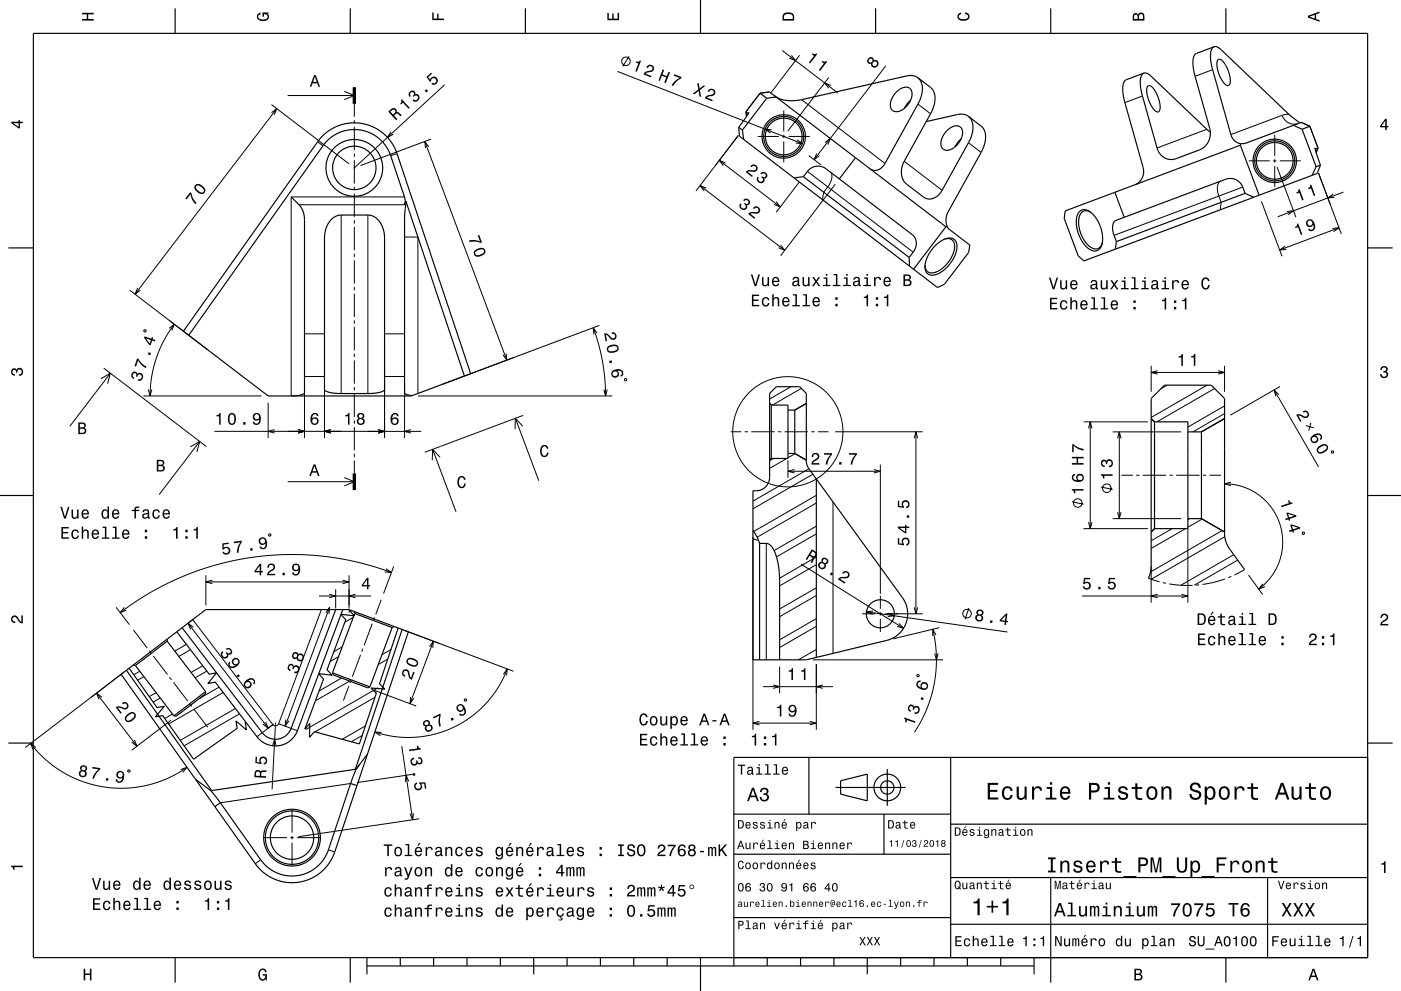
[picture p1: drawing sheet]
<svg xmlns="http://www.w3.org/2000/svg" width="420mm" height="297mm" viewBox="0 0 420 297" stroke-linecap="round" stroke-linejoin="round" font-family="sans-serif">
<g fill="none" stroke="#000" stroke-width=".3">
<path d="M188.6 16.9l-1.9 3M234.5 15.1l16.7 12.8M237.3 16.6l1.2 1.6-1.9-.8M239.7 16.6l-8.6 11.3M265.5 19.7l-21.4 28.2M81.4 31.3l23.2 17.8M81.4 33.8l1.6-1.2-.8 1.8M83 32.6l-42.5 55.6M86.2 28.6h20M103.2 27.4l3 1.2-3 1.3M106.2 31.1v3.9M106.2 36v1"/>
<path d="M106.2 38v7M117.2 39.5l-1 1.7 1.7-1M133.3 25.4l-27.1 24.9M185.1 21.4l55.4 21.7M230.7 27.6l-2.8 .3-4.3 5.6 .2 1.4M231.4 38.9l-2-.2 1.6 1.2M235 33.1v6.3M240.3 29.9l25 19.1M248.4 23.3l-12.2 16M249.1 25.6l-1.9-.8 1.2 1.6M275.2 31.2l3.8 2.9M342.5 28.8l-5.3 1.9"/>
<path d="M361.8 38.8l-14.9 5.6M363.5 20.9l-5.2 2M384.3 34.6a3.9 3.9 0 0 0 4.9 2.4M384.3 34.6l-15.3 5.7M386.4 34.3l-2.1 .3M390.1 36.7l2.6 1.2 2.4 6.5-.6 1.3M95.2 42.5l1.6 1.2M106.2 46v1M106.2 48v7M106.2 56v1M106.2 58v7M119 46l-1.9 .7"/>
<path d="M121.3 59h-34v59.7M127.4 42.4l24.5 65.5M128.5 44l-1.1-1.6 .1 2M129.2 41.7l-21.1 7.9M209.9 55.6l25.4 19.4M211.7 56.4l-1.8-.8 1.2 1.6M215.6 48.1l18.3 13.9M217.5 48.8l-1.9-.7 1.3 1.5M221.4 40.6l-12.8 16.6M227.2 40.9h6.3M234.5 40.9h1M235 40.4v1"/>
<path d="M235 42.4v6.3M236.5 40.9h6.3M238.9 41.9l1.6 1.2-1.9-.2M239.6 54.5l-6.9 9.1M242.1 51.4l31.7 24.2M242.5 46.6l3.6 2.8M244.8 46l-.7 1.9 1.5-1.3M247.3 42.7l1.6-1.2-.7 1.8M248.9 51.5a3.2 3.2 0 0 1-.5 4.1l-1.5 2-.3 2.2M250.4 55.2l-16.4 21.4M271.1 48.3l11.3 8.7M290.3 42.8l3.8 2.9"/>
<path d="M366 54.3a3.6 3.6 0 0 0-.6 4.5l.7 1.8-.3 2.3M372.6 56.1l-38.6 14.4M374.4 48.2h6.3M381.7 48.2h1M382.2 40.4v6.3M382.2 47.7v1M382.2 49.7v6.3M382.9 50.1l5.6 15M383.7 48.2h6.3M395.3 51.8l6.8 18.3M399.7 58.2l-1.6 1.1 2-.2M402.8 57.6l-19.7 7.3"/>
<path d="M89.6 61.4h31.6M102.3 64.4v53.5M106.2 66v1M106.2 68v7M106.2 76v1M106.2 78v7M110.3 64.4v53.5M121.3 71h4v46.9M232.7 60.4l1.2 1.6-1.8-.7M234 73.4l1.3 1.6-1.9-.7M378.2 60.4l6.1 16.4M385.3 73.8l-1.7 1.1 2-.2"/>
<path d="M385.8 63.4l2-.2-1.7 1.2M399.4 68.5l2-.2-1.6 1.1M401.4 68.3l-17.8 6.6M38.9 87l23.2 17.7M41.2 86.3l-.7 1.9 1.6-1.2M43.2 98.9h.5v.5h-.5zM50.7 98.4l1.6-1.2-.8 1.8M52.3 97.2l-3.1 4.8-2.3 5.3-1.4 5.6-.5 5.8M106.2 86v1M106.2 88v7M106.2 96v1M106.2 98v7"/>
<path d="M177.8 98.2l1.8 5.4 1 4.6 .7 5.5 .2 5M179 99.8l-1.2-1.6 .2 2M179.7 97.5l-38.6 14.5M30.3 113.5l2.8-1.6-.8 3.1M31.1 110.3l30.8 23.5M33.1 111.9l-12.2 15.8M43 118.7h35.4M44.5 116.7l.5 2 .5-2M91.3 114.8v16.5M91.3 100h6M91.3 112.8h6M97.3 114.8v16.5"/>
<path d="M106.2 106v1M106.2 108v7M106.2 116v1M106.2 118v7M115.3 102v29.3M115.3 100h6M115.3 112.8h6M121.3 114.8v16.5M125.3 118.7h58.2M151.7 105.9l.2 2-1.1-1.6M153.8 107.2l-21.1 8M181 116.7l.5 2 .6-2"/>
<path d="M187.4 113.5l.5 .1-.2 .5-.5-.1zM237.1 115.9l-6.4 3.7M240.2 116.4l-8.6 5M345.1 109.6v7.8M345.1 111.6h22M347 111.1l-1.9 .5 1.9 .5M349.9 115.4l-1.8 1.1M361.9 115.4l-16.8 9.7M364.1 116.4l-17.3 10M365.2 111.1l1.9 .5-1.9 .5M367.1 109.6v7.8M382 116.9l13.3 23"/>
<path d="M383.4 118.3l-1.4-1.4 .5 1.9M383.7 115.9l-14.9 8.5M57.1 133.9l2.8-1.6-.9 3.1M59.9 132.3l-12.2 15.9M64.3 129.3h62M80.4 120.7v10.6M82.3 128.7l-1.9 .6 1.9 .5M89.4 128.7l1.9 .6-1.9 .5M99.2 128.7l-1.9 .6 1.9 .5M106.2 126v1M106.2 128v7M106.2 136v1"/>
<path d="M106.2 138v3.9M113.4 128.7l1.9 .6-1.9 .5M123.2 128.8l-1.9 .5 1.9 .5M129.7 134.7l7 18.7M131.9 137l-2.2-2.3-.1 3.2M154.5 125.4l7 18.7M156.7 127.7l-2.2-2.3-.1 3.2M156.8 124.5l-29.4 11M219.1 129.4h3.1M223.2 129.4h1M225.2 129.4h7M231.9 137.4l-1.2 .7"/>
<path d="M233.2 129.4h1M235.2 129.4h7M235.9 137.4l-5.2 3M236.2 137.9v5.3M238.4 136l-2.2 1.2M243.2 129.4h1M245.2 129.4h3.2M250.4 129.4h26.2M263.9 139.2v38.8M274.1 131.3l.5-1.9 .5 1.9M274.6 129.4v54.5M324.8 126.4h19.3"/>
<path d="M326.3 128.4l.5-2 .6 2M326.8 126.4v32M333.6 129.4h20.5M335 131.4l.6-2 .5 2M335.6 129.4v26M367.1 124l-9.5 5.4M367.1 121.6l-11 6.4M391.5 127.6l2.4 .6M393 126.7l-.7 2.4M399.2 135.2h.5v.5h-.5zM86.2 144.4h20M103.2 143.1l3 1.3-3 1.2"/>
<path d="M236.2 141.2h27.7M238.2 140.7l-2 .5 2 .5M242.5 140.5l-16.8 9.7M243.7 142.1l-18 10.4M244.7 150.8l-17.7 10.2M244.7 157.7l-12.6 7.3M244.7 148.5l-18.7 10.8M249.7 150.4v45.4M262 140.7l1.9 .5-1.9 .5M321.3 150.4l3.5 .7M324.8 158.4h19.3M326.3 156.5l.5 1.9 .6-1.9"/>
<path d="M330.1 146l3.5 .7M333.6 155.4h20.5M335 153.5l.6 1.9 .5-1.9M336.2 142.4h3.4M340.6 142.4h1M342.6 142.4h7M350.6 142.4h1M351.4 158.4l-6.3 3.7M352.6 142.4h7M355.4 158.4l-10.3 6M356.1 158.4v22.2M356.6 155.4l-.5 .3"/>
<path d="M360.4 155.6l-4.3 2.4M360.6 142.4h1M362.6 142.4h3.4M366.4 159l-21.5 12.4M367.1 145l2.8 .2 2.7 .7 2.5 1 2.4 1.5 2 1.8 1.6 1.9 1.5 2.3 1.1 2.6 .6 2.6 .2 2.5-.2 3-.6 2.7-1 2.5-1.5 2.4-1.6 1.9-2.3 1.9M369 144.5l-1.9 .5 1.9 .5M390.5 159.5l.5 .1-.1 .5-.5-.1zM61.7 172.4v9M61.7 174.4h42.9M63.6 173.9l-1.9 .5 1.9 .5M80.7 160l.5 .2-.2 .5-.5-.2zM95.6 178.6h15.7"/>
<path d="M98.7 178.1l1.9 .5-1.9 .5M100.6 176.6v5.8M102.7 173.9l1.9 .5-1.9 .5M104.6 172.4v10M106.6 178.1l-2 .5 2 .5M114.3 179.8l-1.6 4.3M115.7 170.4l1.6 1.2-2-.2M117.3 171.6l-4.7-1.6-5.5-1.5-5.4-1.1-5-.7-5.2-.4-5.3-.1-5.2 .2-5.7 .7-4.9 .8-5.6 1.4-5.3 1.6-4.4 1.7-5.2 2.4-4.7 2.5-4.6 2.9-4.6 3.2M118 169.7l-3 8.2M225.7 160.9v57.8M225.7 161.4l1.7 .6M229.7 162.9v34.9"/>
<path d="M240.1 169.1l30.8 19.2M244.7 178.5l-11 6.3M244.7 169.2l-11 6.4M244.7 160l-11.9 6.9M244.7 176.2l-11 6.3M244.7 166.9l-11 6.4M263.9 178.5v3.9M324.3 178.6h31.8M344.3 173.3l3.3 1.1M345.1 169.7v10.9M347 178.1l-1.9 .5 1.9 .5M348.6 174.6l.9 .2"/>
<path d="M350.5 175l3.3 .4h3.7M354.2 178.1l1.9 .5-1.9 .5M359.5 175.3l-1 .1M367.2 160.9l-22.1 12.7M367.3 173.5l-3.4 1-3.4 .7M369.1 172.7l-.9 .4M369.9 166.2l-15.9 9.2M371.1 167.9l-13.1 7.5M373.1 170.7l-3.1 1.6M374.3 172.3l4.2 5.9M378.6 175l-1.3 1.5 1.9-.7M34.8 182l4 5.2"/>
<path d="M37.3 182l-1.3 1.6 1.9-.7M40 188.8l4.1 5.4M44.8 195l.6 .8M46 196.6l4.2 5.6M55.9 193.1l-3.5 2M56.4 186.8l24 31.4M57.1 194.7l-3.5 2M57.8 185.7l24 31.5a1 1 0 0 0 1.7-.3M58 188l-1.6-1.2 .7 1.8M58 185.6l-1.8 1.3M60.8 199.5l-3.5 2M96.4 182.7l-12.9 34.2"/>
<path d="M97.7 183.6l1.1-1.6-.2 2M98.8 182l-13.3 35.6M101.5 196.8l-2.5 1.5M102.6 193.9l-2.5 1.4M105.4 183l-.9 .5M105.9 185l-2.5 1.5M108.1 196.3l-2.5 6.5M108.8 194.4l-.4 .9M111.6 186.9l-2.5 6.6M112.3 185l-.3 1M116.2 197.5l-2.8 1.7M117.2 194.7l-2.7 1.5"/>
<path d="M121.2 188.9l32.7 12.3M128.8 193.8l1.1-1.6-.2 2M129.9 192.2l-7 18.7M233.7 199.8v8M243.7 197.8h39M244.7 197l-.2 .1M244.7 187.7l-11 6.4M244.7 194.6l-5.4 3.2M244.7 185.4l-11 6.4M244.7 199v19.7M258.5 183.9h3.9M259.8 183.4l42.2 6"/>
<path d="M261.7 183.1l-1.9 .3 1.8 .7M263.4 183.9h1M263.9 183.5v.9M263.9 185.5v3.9M265.4 183.9h11.2M266.2 183.8l1.9 .7-2 .3M269.5 186.8l1.4 1.5-1.9-.6M274.1 182l.5 1.9 .5-1.9M279.6 188.6l.8 4.2 .3 4-.1 3.7-.5 4-.9 4.1-1.3 3.8-1.8 3.8-2 3.2M280.2 195.8l.5 2 .5-2M280.6 190.3l-1-1.7v2M281.6 188.1l-13.8 3.3"/>
<path d="M290.5 182.2l-1.2 3.4M28.9 207.7l12.2 15.9M30.5 209l-1.6-1.3 .8 1.9M37.1 201.5l-29.5 22.5M41.9 201.2l-1.8 1M43.1 202.8l-1.8 1.1M46.8 207.6l-2.1 1.2M48 209.2l-2.1 1.2M50.8 203l.6 .8M51.2 215.9l-11.7 8.9M51.7 214l-2.3 1.3M52 204.6l4.3 5.5"/>
<path d="M56.9 210.9l.6 .8M58.1 212.5l4.2 5.4M62 201.1l-3.5 2M65.7 205.9l-5.9 3.4M66.9 207.5l-16.3 9.5M70.6 212.3l-16.6 9.6M71.8 213.9l-16.6 9.6M79.6 216.4l.8 1.8-1.6-1.2M82 217l-5 3.8M82.6 216.6l-1 19.9M83.5 216.9l5.7 2.1M85.7 215.6l-.2 2 1.1-1.6"/>
<path d="M102.4 203.2l-6.7 3.9M104.6 205.6l-1.6 4.4M104.8 204.1l-10.2 5.9M105.3 203.8l-.4 .9M109.5 217.6l-6.9 4M112.1 206.9l12.7 4.7M112.4 209l-18 10.3M113.4 206.1l-21.7 12.5M114.4 219.5l-2-.1 1.6 1.1M123.1 208.9l-.2 2 1.2-1.6M139.3 209.5h.5v.6h-.5zM150.9 202.1l1.2-1.6-.2 2"/>
<path d="M152.1 200.5l-2.7 5.4-3.6 4.8-4.5 4-2.4 1.7-2.9 1.6-3.2 1.3-2.7 .8-5.7 .9h-3.2l-3-.3-5.8-1.3M225.7 216.7h19M227.7 216.2l-2 .5 2 .5M228.7 205.8h21M231.8 205.3l1.9 .5-1.9 .5M242.8 216.2l1.9 .5-1.9 .5M246.7 205.3l-2 .5 2 .5M274.9 202.3l.5-.1 .1 .5-.5 .1zM9.2 222.8l2.1 2.5 2.3 2.3 2.7 2.2 2.5 1.6 2.7 1.4 3.4 1.5 3.1 .9 3.2 .7 3.2 .3h3.5l3.5-.3 3-.6 3.1-.9 3-1.2 2.9-1.5 2.7-1.7M10.8 224l-1.6-1.2 .7 1.9M38.3 230.9l.5-.2 .2 .5-.5 .2zM40.3 221.8l.8 1.8-1.6-1.2"/>
<path d="M54.2 230.6l1.9-.6-1.3 1.5M81.7 223.4l.6-1.9 .5 2M105.1 234.8l-39 5.8M108.6 220.4l-3.3 1.9M120.4 223.6l3.3 22.1M122.5 234.2l-.8-1.8-.2 1.9M123.7 232.1l-16.6 2.4M78.2 257.7l-1.7 1.1M79.1 251h6.9M87 251h1M87.5 242.6v6.9M87.5 250.5v1"/>
<path d="M87.5 252.5v7M89 251h7M98.5 254.7l1.9 .6M123.9 243.7l-.2 2-.8-1.8M125.7 245.4l-36.2 5.3"/>
<circle cx="187.7" cy="18.4" r="1.28"/>
<circle cx="236.2" cy="129.4" r="16.5"/>
<circle cx="323.1" cy="150.8" r="1.28"/>
<circle cx="331.8" cy="146.3" r="1.28"/>
<circle cx="289.9" cy="183.9" r="1.28"/>
</g>
<g fill="none" stroke="#000" stroke-width=".35">
<path d="M10 10h400v277h-400zM52.5 2.5v7.5M105 2.5v7.5M157.5 2.5v7.5M210 0v10M262.5 2.5v7.5M315 2.5v7.5M363.9 14l-5.4 2.1-.6 .8-.3 1.4 .5 3.9 4.5 16.2a5.4 5.4 0 0 1-3 6.5l-7 2.6a4.4 4.4 0 0 1-5.7-3.1l-4.9-17.6-.1-3.2 .4-1.1 .6-.6M363.9 14l-.6 .6-.3 1.1-.1 1.5 .3 2.1 5.8 21a3.7 3.7 0 0 0 3 2.8M363.9 14l.9 .1 1.2 .7 20.4 19.5 3.2 2.5M365.1 17.9a1.35 1.35 0 0 1 1.9 .9l1 1.8 .6 1.9a2.71 2.71 0 0 1-.4 3.2 4.6 4.6 0 0 1-2.8-3.6l-.4-1.1a3.9 3.9 0 0 1 .1-3.1zM367.5 2.5v7.5"/>
<path d="M221.5 38.1l1.1 .9M221.5 38.1l.2 2.7 51 39M222.6 39l.3 2.8M223.6 33.5h.1M223.6 33.5l.2 1.4M223.6 33.5l.6 .5M224.2 34l.3-.3-3 4.4M224.2 34l.1 .2M227.9 27.9l2 1.5M227.9 27.9l-4.3 5.6M229.9 29.4l-7.3 9.6M230.7 27.6h.1"/>
<path d="M230.7 27.6l-2.8 .3M230.7 27.6l52.9 40.4M232.7 29.1l-2.8 .3M268.7 27.6a3.1 3.1 0 0 1 4.2-1 4.6 4.6 0 0 1-1.8 5.9 2.5 2.5 0 0 1-4 .1 4.8 4.8 0 0 1 1.6-5zM273 30.1l-1.1 1-.7 1.3M275.1 23.3a5.7 5.7 0 0 1 .6 6.8l-10.4 18.9a3.1 3.1 0 0 1-4.5 1.6M275.1 23.3a3.9 3.9 0 0 0-3.2-.5l-31.7 7.1-3.4 .3a7.7 7.7 0 0 1-4.7-1.6M275.1 23.3l3.9 2.9a6 6 0 0 1 .3 7.3l-8.2 14.8a5.5 5.5 0 0 0 .7 6.9l5 3.8a3.9 3.9 0 0 0 5.6-2l8.3-14.9 .8-2.4 .1-2.2a3.7 3.7 0 0 0-1.3-2.6M283.8 39.2a3.1 3.1 0 0 1 4.3-1 4.6 4.6 0 0 1-1.8 5.9 2.5 2.5 0 0 1-4 0 4.8 4.8 0 0 1 1.5-4.9zM290.3 34.9l3.9 2.9a6 6 0 0 1 .3 7.2l-10.2 18.5a5 5 0 0 0-.4 4.2M290.3 34.9a3.9 3.9 0 0 0-3.3-.6l-9.3 2.1M342.9 21.9l-5.5 2.1-.6 .9-.2 1.6 .5 3.8 5.6 19.9a4.3 4.3 0 0 1-2.4 5.2"/>
<path d="M342.9 21.9l.9 .1 1 .6 18 17M344.1 25.8a1.36 1.36 0 0 1 1.8 .9l.9 1.6 .8 2a2.71 2.71 0 0 1-.4 3.2 4.6 4.6 0 0 1-2.8-3.5l-.4-1.2a3.9 3.9 0 0 1 .1-3zM387.8 37.6l2.5 1.1M387.8 37.6l-14 5.2M390.1 36.7l-2.3 .9M390.1 36.7h.1M390.1 36.7l2.6 1.1M390.3 38.7l4.3 11.3M392.7 37.8l-2.4 .9M392.7 37.8l2.4 6.6M87.3 59l2.3 2.4a6.4 6.4 0 0 1 1.7 4.4v51.9a4.1 4.1 0 0 1-3.5 1h-.5M96.5 41l2.3-1.9 2.6-1.4 3.2-.8h3.2l2.9 .7 2.7 1.3 2.4 1.9 1.8 2.3 1.4 2.9 22.1 66-17.8 6.7h-42.9l-25.4-19.4z"/>
<path d="M240.8 52.9l1.3-1.5a4 4 0 0 1 5.6-.8l25.8 19.7a3.7 3.7 0 0 1 .3 5.3l-1.3 1.6M240.8 52.9l31.7 24.3M240.8 52.9l-2.8 .4M256.5 47.3l-4.9 6.3M288.1 41.6l-1 1.1-.8 1.3M334.2 57.6l2.8 7.5M371.9 43.5l-52.6 19.7-.3 2.3 4.2 11.2 1.7 1.5 68.5-25.7M371.9 43.5l5.6 15M372 43.1l-.1 .4M373.3 57.9l-.7-1.8a4 4 0 0 0-5.2-2.4l-32.8 12.4a3.6 3.6 0 0 0-.6 4.4l.7 1.9M373.3 57.9l2.5 1.2M373.3 57.9l-38.6 14.5"/>
<path d="M373.8 42.8l-1.8 .3M373.9 42.7l-.1 .1M394.4 44.7l-.2-.3 1.7 5.1M394.4 44.7l-.1 .2M394.6 50l-1.2 2.5M395.1 44.4l-.7 .3M395.1 44.4l-.5 1.3M395.9 49.5l-1 2.5-1.5 .5M395.9 49.5l-1.3 .5M2.5 74.3h7.5M99.4 65.7a4.1 4.1 0 0 1 2.9-1.3h8a6 6 0 0 1 5 6.4v45.9a4.1 4.1 0 0 1-3.5 1.2h-10.1l-2.9-.3a1.72 1.72 0 0 1-1.5-.9v-45.4l.2-1.8a7.3 7.3 0 0 1 1.9-3.8zM121.7 60.3l-.5 1.1 .3-.9-.2-1.2-4.3-12.9-1.2-2.4-1.8-2.1-1.3-1.1-1.8-1-1.9-.6-1.7-.3-1.7-.1-2 .3-1.7 .5-1.8 .9-1.7 1.4-1.5 1.7-40.3 56.9"/>
<path d="M121.7 60.3l-.4 4.9v52.5a2.62 2.62 0 0 0 2.3 .9M121.7 60.3l17.5 52.4M272.5 77.2l.2 2.6M280.4 73.6l2.5-1.8a2.54 2.54 0 0 1 3.2 0 2.54 2.54 0 0 1 .7 3l-.6 1.9-1.1 1.9-1.5 1.8-1.8 1.4a2.75 2.75 0 0 1-4.3-.6l-.2-1.6 .4-1.9 1.1-2.1zM283.2 71.6a2.21 2.21 0 0 1 2.5 .5 2.21 2.21 0 0 1 .4 2.5l-.3 1.4-.9 1.7-1.2 1.6-1.4 1.3a3.4 3.4 0 0 1-4.4 .6l-.5-.8-.1-1M283.6 68l-9.7 12.7M283.9 67.7l.6 .9 6.2 4.8-.3 2.3-7.3 9.5-2.1 1-8.3-6.4M283.9 67.7l-.3 .3M323.6 63.4a2.77 2.77 0 0 1 4 .8l1.2 1.4 1 2 .6 2.2 .2 2a2.79 2.79 0 0 1-2.7 3.4 8.3 8.3 0 0 1-5-6.7l-.2-2.3a4.2 4.2 0 0 1 .9-2.8zM327 63.7a2.24 2.24 0 0 0-2.5-.3 2.24 2.24 0 0 0-1.1 2.3v1.8l.3 1.6 .7 1.9 1 1.6a3.2 3.2 0 0 0 4.1 1.7l.6-.6 .4-.9M334.7 72.4l-.3 2.3M410 74.3h7.5"/>
<path d="M230.7 117.9l2-2h7l2 2v20.2l.4 1.7 28.5 39.4a8.2 8.2 0 0 1-4.8 12.7l-24.1 5.9h-16v-50.7h1a4 4 0 0 0 4-4.1zM230.7 120.9l.5 .5M231.2 121.4h5v16h-5M231.2 121.4v16M231.2 137.4l-.5 .5M236.2 122.9h2.1M236.2 135.9h2.1M238.3 122.9v13M238.3 135.9l3.4 2M241.7 120.9l-3.4 2M345.1 125.4l1 1M346.1 126.4h10v32h-10"/>
<path d="M346.1 126.4v32M356.1 129.4h4.1M360.2 129.4v26M367.1 125.4l-6.9 4M0 148.5h10M225.7 158.9l1.3 2.1 .7 1.9M244.7 143.5v53.5M346.1 158.4l-1 1M356.1 155.4h4.1M360.2 155.4l6.9 4M410 148.5h10M227.7 162.9h2.3l1.2 .8 1.3 2.3 .8 3.2 .4 4.3v24.3"/>
<path d="M227.7 162.9v34.9M373.1 170.7l-4.5-6.2a8 8 0 0 1-1.5-4.7v-40.4l-4-4h-14l-4 4v50.5l-.2 1.8-.6 1.6M39.9 199.4h.7M39.9 199.4l-1.2 .9M40.6 199.4l11.5 15.1M50.1 192.2l-9.5 7.2M50.1 192.2l11.6 15.1M50.2 191.5l-.1 .7M53 189.3l9.7 12.8 2.2-.5-2.6 3.3 2.2-.5 9.2 12M100.6 182.7l-13.3 35.6a5 5 0 0 1-8.7 1.3l-24-31.5M102.8 182.7l-13.6 36.3a7 7 0 0 1-12.2 1.8l-3.3-4.4M104.8 182.7l-.1 .2 1.5 1.7-4.1-.5 1.6 1.6-5.6 15 1.5 1.7-4.1-.5 1.5 1.6-5.6 15 1.5-1.7-.1 4.2 1.5-1.7 13.4 3.7 5.1-15.2-1.6-1.6 4.1 .3-1.5-1.6 5.6-16.7"/>
<path d="M104.8 182.7h-43.1l-21.8 16.7M104.8 182.7l1.2 .5M106 183.2l13.4 5M106 183.2l.3 .7M106.3 183.9l11.3 4.2M106.3 183.9l-6.6 17.8M117.6 188.1l-6.7 17.8M118.2 187.8l-.6 .3M119.4 188.2l1.2 .5M120.6 188.7l1.8 .7-15.4 46.1M120.6 188.7l-14.1 41.9M37.9 200.9l25.6 36"/>
<path d="M38.7 200.3l8.3 11.7 2.3-.3-2.7 3.1 2.2-.3 9.2 13 13.1-9.2-.4-2.2 3.2 2.7-.4-2.3 .2-.1M38.7 200.3l-2.4 1.8 22.4 31.5M61.7 207.3l-9.6 7.2M61.7 207.3l-.1 .7-8.8 6.6-.7-.1M99.7 201.7l.3 .6 10.2 3.9 .7-.3M99.7 201.7l11.2 4.2M2.5 222.7h7.5M58.7 233.6l18.9 26.6 1.9 1.7 2.4 1.4 2.3 .8 2.7 .4 3.5-.3 3.1-1 2.7-1.8 2.4-2.5 1.6-3.1 6.8-20.3M58.7 233.6l4.5 3.4M63.2 237l2.9 3.6M63.5 236.9l-.3 .1M105.1 234.8l-6.7 20-.8 1.8-1.6 2.2-1.9 1.7-2.1 1.2-2.7 .7-2.7 .1-2.5-.5-2.3-1-2.2-1.6-1.4-1.7-12.1-17.1"/>
<path d="M105.1 234.8l1.9 .7M106.8 230.5l-1.7 4.3M106.8 230.5l-43.3 6.4M110.2 226l-3.4 4.5M242.5 227v17M250.5 236h21M252 234l8-2v8l-8-2zM266 230.5v11M285 227v60M410 222.7h7.5M410 227h-190v62.5M66.1 240.6l-1.7 1.1"/>
<path d="M220 244h65M220 256h65M265 244v12M285 247h125M220 275h65M285 277h125M285 263h125M315 263v31.5M380 263v24M52.5 287v7.5M105 287v7.5M110 289.5h200"/>
<path d="M110 287v5M120 287v2.5M130 287v2.5M140 287v2.5M150 287v2.5M160 287v5M170 287v2.5M180 287v2.5M190 287v2.5M200 287v2.5M210 287v10M230 287v2.5"/>
<path d="M240 287v2.5M250 287v2.5M260 287v5M270 287v2.5M280 287v2.5M290 287v2.5M300 287v2.5M310 287v5M367.5 287v7.5"/>
<circle cx="106.2" cy="50.3" r="6.5"/>
<circle cx="106.2" cy="50.3" r="8.5"/>
<circle cx="235" cy="40.9" r="6.5"/>
<circle cx="235" cy="40.9" r="5.5"/>
<circle cx="235" cy="40.9" r="6"/>
<circle cx="382.2" cy="48.2" r="6.5"/>
<circle cx="382.2" cy="48.2" r="6"/>
<circle cx="382.2" cy="48.2" r="5.5"/>
<circle cx="263.9" cy="184" r="4.2"/>
<circle cx="266" cy="236" r="4"/>
<circle cx="266" cy="236" r="2"/>
<circle cx="87.5" cy="251" r="6.5"/>
<circle cx="87.5" cy="251" r="8.5"/>
<circle cx="87.6" cy="251" r="8"/>
</g>
<g fill="#000">
<path d="M24.6 3.8h3.5v.5h-1.7v1.4h1.7v.5h-3.5v-.5h1.4v-1.4h-1.4z" fill-rule="evenodd"/>
<path d="M77.3 4.2l.8-.4v.5l-.3 .1a.68 .68 0 0 0-.4 .6 .68 .68 0 0 0 .4 .6 1.68 1.68 0 0 0 2.4-.6 .93 .93 0 0 0-1.1-.8v.8h-.4v-1.3h1.9v.3l-.5 .1 .4 .4a1.19 1.19 0 0 1-.9 1.7 1.9 1.9 0 0 1-2.6-1.3z" fill-rule="evenodd"/>
<path d="M129.6 3.8h.4v1.8h1.1v-1.5h.4v1.5h1.6v.4h-3.5z" fill-rule="evenodd"/>
<path d="M182.1 3.9h.4v1.7h1.1v-1.6h.4v1.6h1.2v-1.8h.4v2.3h-3.5z" fill-rule="evenodd"/>
<path d="M235 4a2.21 2.21 0 0 0-.4 2.2h3.5v-1.2a1.92 1.92 0 0 0-3.1-1zM235.3 4.4l.4-.2a1.44 1.44 0 0 1 2 .8v.7h-2.7l.1-1z" fill-rule="evenodd"/>
<path d="M243.6 16l-.2 .2 .6 .5-1.5 2 .4 .3 2.1-2.8-.3-.2a.77 .77 0 0 1-1.1 0zM246.6 18.2l-.3 .3 .7 .5-1.5 2 .3 .3 2.2-2.8-.3-.2a.77 .77 0 0 1-1.1-.1z" fill-rule="evenodd"/>
<path d="M260.2 17.6a.89 .89 0 0 0-.1 1.1 .89 .89 0 0 0 1.1 .4 1.09 1.09 0 0 0 1.1 1.1 1.09 1.09 0 0 0 1-1.3 1.09 1.09 0 0 0-1.4-.8 .89 .89 0 0 0-.6-1 .89 .89 0 0 0-1.1 .5zM261.5 19.1a.75 .75 0 0 1 1.5 0 .75 .75 0 0 1-1.5 0zM260.4 18.2a.6 .6 0 0 1 1.2 0 .6 .6 0 0 1-1.2 0z" fill-rule="evenodd"/>
<path d="M287.3 4.2l.8-.4v.4l-.3 .1a.66 .66 0 0 0-.4 .6 .66 .66 0 0 0 .4 .6 1.69 1.69 0 0 0 2.5-.5 .9 .9 0 0 0-1-.8v-.5a1.24 1.24 0 0 1 1.4 1.1 1.24 1.24 0 0 1-1.1 1.4 1.93 1.93 0 0 1-2.6-1.2z" fill-rule="evenodd"/>
<path d="M339.8 4.2l-.2 2h3.5v-1.4a.98 .98 0 0 0-.7-1 .98 .98 0 0 0-1.2 .6 .84 .84 0 0 0-1.4-.2zM340.1 4.5l.4-.1 .4 .1 .1 1.2h-1zM341.6 4.4l.4-.2a.58 .58 0 0 1 .7 .7v.8h-1.2z" fill-rule="evenodd"/>
<path d="M392.1 4.7v.6l3.5 1.2v-.4l-1-.4v-1.4l1-.4v-.4zM392.6 5l1.5-.5v1z" fill-rule="evenodd"/>
<path d="M3.4 36.5v.4l2.1 1.6h.5v-1.6h.8v-.4h-.8v-.5h-.4v.5zM4 36.9h1.6v1.1z" fill-rule="evenodd"/>
<path d="M94.1 22.5l-1.2 3.5h.4l.4-1h1.4l.4 1h.4l-1.2-3.5zM94.4 23l.5 1.5h-1z" fill-rule="evenodd"/>
<path d="M116.4 33.5l2.4 2.6 .3-.4-1-1.1 .8-.6 1.2 .8 .4-.3-1.2-.9h-.4a.97 .97 0 0 0-.5-1.1 .97 .97 0 0 0-1.1 .2zM117 33.5l.5-.4a.6 .6 0 0 1 .9 0 .6 .6 0 0 1-.2 .9l-.4 .3z" fill-rule="evenodd"/>
<path d="M120.2 29.9a.77 .77 0 0 1-.2 1.2l.2 .2 .6-.5 1.7 1.8 .3-.3-2.4-2.6zM122.9 27.5a1.05 1.05 0 0 0-.1 1.6l.4-.3a.62 .62 0 0 1-.3-.8 .62 .62 0 0 1 .8-.3 .62 .62 0 0 1 .4 .7l-.4 .3 .3 .3a.72 .72 0 0 1 1-.3 .72 .72 0 0 1 .3 1 .72 .72 0 0 1-1.1 .3l-.2-.2-.4 .3a1.18 1.18 0 0 0 2-.2 1.18 1.18 0 0 0-.8-1.7h-.3a.91 .91 0 0 0-.5-1 .91 .91 0 0 0-1.1 .3zM127.3 27.2l.5 .5 .5-.4-.5-.6zM127.9 23l1 1.6 .3-.3a.8 .8 0 0 1 .8-1 .8 .8 0 0 1 .8 1 .8 .8 0 0 1-1.2 .5l-.3 .3a1.21 1.21 0 0 0 1.8-.2 1.21 1.21 0 0 0-.5-1.8 1.21 1.21 0 0 0-1.7 .8l-.5-.8 1.1-1-.3-.3z" fill-rule="evenodd"/>
<path d="M190.7 18.4l-.1 .3 .8 .3-.9 2.4 .4 .1 1.3-3.3-.3-.1a.77 .77 0 0 1-1.2 .3zM194.1 19.7l-.3 .5 .4 .2a.7 .7 0 0 1 .8-.6 .7 .7 0 0 1 .6 .8 .7 .7 0 0 1-.8 .6h-.3a1.62 1.62 0 0 0-1.6 1.1l2.2 .9 .2-.4-1.8-.7 1.1-.5a1.18 1.18 0 0 0 1.5-1.4 1.18 1.18 0 0 0-2-.5z" fill-rule="evenodd"/>
<path d="M198.7 20.8l-1.3 3.3 .4 .1 .6-1.5 1.3 .5-.6 1.5 .5 .2 1.3-3.2-.5-.2-.5 1.3-1.3-.5 .5-1.3zM202.1 22.2l-.1 .5 1.7 .7a5.2 5.2 0 0 0-2.4 2.2l.5 .2a5.3 5.3 0 0 1 2.4-2.3l.2-.4zM209 24.8l.4 2-1.7 1.3 .5 .2 1.2-1 .3 1.6 .5 .2-.4-2.1 1.6-1.2-.5-.2-1.2 .9-.2-1.5zM212.4 26.9l-.2 .5 .4 .2a.71 .71 0 0 1 .8-.6 .71 .71 0 0 1 .6 .8 .71 .71 0 0 1-.8 .6h-.3a1.63 1.63 0 0 0-1.6 1.1l2.2 .9 .2-.4-1.8-.7 1.1-.5a1.18 1.18 0 0 0 1.4-1.4 1.18 1.18 0 0 0-2-.5z" fill-rule="evenodd"/>
<path d="M415.3 35.6l-1.6 2.1v.5h1.6v.8h.4v-.8h.5v-.4h-.5v-2.2zM415.3 36.2v1.6h-1.1z" fill-rule="evenodd"/>
<path d="M106 50.1h.4v.4h-.4z" fill-rule="evenodd"/>
<path d="M225 49.8l.3 .3a.7 .7 0 0 1 .9-.3 .7 .7 0 0 1 .4 .9 .7 .7 0 0 1-.9 .4l-.3-.1a1.63 1.63 0 0 0-1.9 .6l1.9 1.4 .3-.3-1.5-1.2 1.1-.1a1.18 1.18 0 0 0 1.7-.3 1.18 1.18 0 0 0-.4-1.6 1.18 1.18 0 0 0-1.6 .3zM228 52l.3 .3a.62 .62 0 0 1 .8-.4 .62 .62 0 0 1 .4 .7 .62 .62 0 0 1-.6 .5l-.4-.3-.3 .3a.74 .74 0 0 1 .4 1.1 .74 .74 0 0 1-1.1 .2 .74 .74 0 0 1 0-1.2l-.4-.3a1.18 1.18 0 0 0 .5 1.9 1.18 1.18 0 0 0 1.6-1.1l-.1-.2a1.01 1.01 0 0 0 .9-1.2 1.01 1.01 0 0 0-1.3-.8z" fill-rule="evenodd"/>
<path d="M57 57.6l-1.4 1.9 .3 .3 1.2-1.5a5.2 5.2 0 0 0 1.5 2.9l.3-.4a5.3 5.3 0 0 1-1.5-3zM58.5 55.5a2.02 2.02 0 0 0 2.4 2.6 1.14 1.14 0 0 0 .3-1.9l-.6-.5a1.51 1.51 0 0 0-2.1-.2zM58.8 55.8l.3-.2a2.37 2.37 0 0 1 2.1 1.6l-.4 .5a2.37 2.37 0 0 1-2.1-1.6z" fill-rule="evenodd"/>
<path d="M140.6 72.1l.2 .4a5.3 5.3 0 0 1 3.3 .3l.4-.1-.8-2.3-.5 .2 .7 1.8a5.2 5.2 0 0 0-3.3-.3zM142.2 75.2a1.13 1.13 0 0 0 0 1.3 1.13 1.13 0 0 0 1.2 .4l.8-.2a1.52 1.52 0 0 0 1.3-1.7 2.03 2.03 0 0 0-3.3 .2zM142.6 75.4l.4-.2a1.61 1.61 0 0 1 2.1-.1v.4a2.37 2.37 0 0 1-2.4 .9l-.3-.6z" fill-rule="evenodd"/>
<path d="M222.8 60l.3 .3a.62 .62 0 0 1 .8-.4 .62 .62 0 0 1 .4 .7 .62 .62 0 0 1-.6 .5l-.4-.3-.3 .3a.74 .74 0 0 1 .4 1.1 .74 .74 0 0 1-1.1 .2 .74 .74 0 0 1 0-1.2l-.3-.2a1.18 1.18 0 0 0 .4 1.8 1.18 1.18 0 0 0 1.6-1.1l-.1-.2a1.01 1.01 0 0 0 1-1.2 1.01 1.01 0 0 0-1.4-.8zM225.8 62.3l.3 .4a.7 .7 0 0 1 .9-.4 .7 .7 0 0 1 .4 .9 .7 .7 0 0 1-.9 .4h-.4a1.63 1.63 0 0 0-1.8 .5l1.9 1.5 .3-.4-1.6-1.1 1.2-.1a1.18 1.18 0 0 0 1.6-.4 1.18 1.18 0 0 0-.3-1.6 1.18 1.18 0 0 0-1.6 .3z" fill-rule="evenodd"/>
<path d="M388.9 67.1a.77 .77 0 0 1-.7 .9l.1 .4 .8-.3 .9 2.3 .4-.2-1.2-3.3zM391.9 66a1.15 1.15 0 0 0 .1 1.8 1.15 1.15 0 0 0 1.7-.5 1.03 1.03 0 0 1-.3 1.5h-.5l-.3-.3-.5 .2a1.23 1.23 0 0 0 1.7 .3 1.23 1.23 0 0 0 .4-1.7 1.45 1.45 0 0 0-.8-1.4 1.45 1.45 0 0 0-1.5 .1zM392 66.8a.75 .75 0 0 1 1.5 0 .75 .75 0 0 1-1.5 0z" fill-rule="evenodd"/>
<path d="M389.3 56.7a.77 .77 0 0 1-.7 1l.1 .3 .8-.3 .9 2.4 .4-.2-1.2-3.3zM392.8 55.4a.77 .77 0 0 1-.7 1l.1 .3 .8-.3 .9 2.4 .4-.2-1.2-3.3z" fill-rule="evenodd"/>
<path d="M181.1 99.9l.5 2.4 .4-.1-.4-1.8 1 .6a1.18 1.18 0 0 0 1.4 .9 1.18 1.18 0 0 0 .8-1.5 1.18 1.18 0 0 0-1.4-.8v.5a.7 .7 0 0 1 1 .3 .7 .7 0 0 1-.4 .9 .7 .7 0 0 1-.9-.3l-.2-.3a1.63 1.63 0 0 0-1.8-.8zM182.2 103.9a1.13 1.13 0 0 0-.2 1.2 1.13 1.13 0 0 0 1.1 .7l.8-.1a1.51 1.51 0 0 0 1.6-1.5 2.03 2.03 0 0 0-3.3-.3zM182.6 104.1l.4-.2a1.61 1.61 0 0 1 2.1 .4l-.1 .3a2.36 2.36 0 0 1-2.5 .5l-.2-.7zM182.6 108.2l.1 .6 .8-.1-.1-.7zM183.5 111.2a1.17 1.17 0 0 0 0 1.7 1.17 1.17 0 0 0 1.7-.1 1.17 1.17 0 0 0-.2-1.7 1.03 1.03 0 0 1 1.4 .6v.5l-.4 .3 .1 .4a1.24 1.24 0 0 0 .6-1.6 1.24 1.24 0 0 0-1.6-.7zM183.6 112a.75 .75 0 0 1 1.5 0 .75 .75 0 0 1-1.5 0z" fill-rule="evenodd"/>
<path d="M225.4 88.3v3.5h2.2v-.4h-1.7v-1.2h1.5v-.4h-1.5v-1.1h1.7v-.4zM228.7 89.4a1.45 1.45 0 0 0-.2 1.7 1.45 1.45 0 0 0 1.5 .7l.5-.5 .1-.5h-.4l-.4 .7a1.02 1.02 0 0 1-1-1.1 1.02 1.02 0 0 1 1-1l.4 .6h.4a1.09 1.09 0 0 0-.7-1 1.09 1.09 0 0 0-1.2 .4zM231.5 88.2v3.6h.4v-1.6a.64 .64 0 0 1 .4-.7 .64 .64 0 0 1 .8 .3l.1 2h.4v-1.8a.88 .88 0 0 0-.6-1 .88 .88 0 0 0-1.1 .5v-1.3zM234.8 89.4a1.45 1.45 0 0 0-.3 1.6 1.45 1.45 0 0 0 1.5 .8l.7-.8h-.5l-.6 .5a.76 .76 0 0 1-.7-.9h1.8a1.16 1.16 0 0 0-.5-1.4 1.16 1.16 0 0 0-1.4 .2zM235.1 89.6l.2-.2a.67 .67 0 0 1 .7 .1 .67 .67 0 0 1 .2 .7h-1.3zM237.8 88.2v.4h.7v2.8h-1v.4h2.3v-.4h-.9v-3.2zM240.8 88.2v.4h.7v2.8h-.9v.4h2.2v-.4h-.9v-3.2zM243.9 89.4a1.45 1.45 0 0 0-.3 1.6 1.45 1.45 0 0 0 1.5 .8l.7-.8h-.5l-.6 .5a.76 .76 0 0 1-.7-.9h1.8a1.16 1.16 0 0 0-.5-1.4 1.16 1.16 0 0 0-1.4 .2zM244.2 89.6l.2-.2a.67 .67 0 0 1 .7 .1 .67 .67 0 0 1 .2 .7h-1.3zM250.4 91v.8h.7v-.8zM250.4 89.1v.7h.7v-.7z" fill-rule="evenodd"/>
<path d="M225.1 82.2l1.1 3.6h.5l1.1-3.6h-.4l-.9 3-.9-3zM228.5 83v1.8a.89 .89 0 0 0 .6 1 .89 .89 0 0 0 1-.5v.5h.5v-2.8h-.5v1.6a.65 .65 0 0 1-.4 .8 .65 .65 0 0 1-.8-.3v-2.1zM231.7 83.3a1.45 1.45 0 0 0-.2 1.7 1.45 1.45 0 0 0 1.4 .8l.7-.8h-.4l-.6 .4a.76 .76 0 0 1-.7-.9h1.8a1.17 1.17 0 0 0-.5-1.3 1.17 1.17 0 0 0-1.5 .1zM232.1 83.5l.2-.1a.67 .67 0 0 1 .7 .1 .67 .67 0 0 1 .2 .7h-1.3zM237.9 83.2l-.3 .6h.4a.55 .55 0 0 1 .7-.5 .55 .55 0 0 1 .3 .8h-.2a.91 .91 0 0 0-1.3 .6 .91 .91 0 0 0 .8 1.1l.9-.4 .1 .3 .5 .1v-.4h-.2v-1.6a1.02 1.02 0 0 0-.7-.9 1.02 1.02 0 0 0-1 .3zM238 84.7l1.1-.3a.77 .77 0 0 1-.2 .9 .77 .77 0 0 1-.9 0zM240.6 83v1.8a.89 .89 0 0 0 .6 1 .89 .89 0 0 0 1.1-.5v.5h.4v-2.8h-.4v1.6a.64 .64 0 0 1-.4 .8 .64 .64 0 0 1-.8-.3l-.1-2.1zM243.5 83l.9 1.4-1 1.4h.6l.7-1.1 .7 1.1h.5l-1-1.4 1-1.4h-.6l-.6 1-.7-1zM246.9 83.1v.4h.7v1.9h-.9v.4h2.3v-.4h-1v-2.3zM247.6 82.1v.5h.5v-.5zM249.9 82.1v.4h.7v2.9h-.9v.4h2.3v-.4h-1v-3.3zM253 83.1v.4h.7v1.9h-.9v.4h2.2v-.4h-.9v-2.3zM253.7 82.1v.5h.4v-.5zM256.1 83.2l-.3 .6h.4a.55 .55 0 0 1 .7-.5 .55 .55 0 0 1 .4 .8h-.2a.91 .91 0 0 0-1.3 .6 .91 .91 0 0 0 .7 1.1l.9-.4 .1 .3 .6 .1v-.4h-.3v-1.6a1.02 1.02 0 0 0-.7-.9 1.02 1.02 0 0 0-1 .3zM256.2 84.7l1.1-.3a.77 .77 0 0 1-.2 .9 .77 .77 0 0 1-.8 0zM259 83.1v.4h.7v1.9h-.9v.4h2.3v-.4h-.9v-2.3zM259.7 82.1v.5h.5v-.5zM262 83v2.8h.5v-1.6a.66 .66 0 0 1 .3-.8 .66 .66 0 0 1 .9 .3v.2h.4a.89 .89 0 0 0-.6-.9 .89 .89 0 0 0-1.1 .5v-.5zM265.1 83.3a1.45 1.45 0 0 0-.2 1.7 1.45 1.45 0 0 0 1.4 .8l.7-.8h-.4l-.6 .4a.76 .76 0 0 1-.7-.9h1.8a1.16 1.16 0 0 0-.5-1.3 1.16 1.16 0 0 0-1.5 .1zM265.5 83.5l.2-.1a.67 .67 0 0 1 .7 .1 .67 .67 0 0 1 .2 .7h-1.3zM270.8 82.3v3.5h1.4a.98 .98 0 0 0 1-.8 .98 .98 0 0 0-.6-1.1 .86 .86 0 0 0 .5-1.1 .86 .86 0 0 0-1-.5zM271.3 82.7h.7a.53 .53 0 0 1 .7 .5 .53 .53 0 0 1-.7 .5h-.7zM271.3 84.1h.8a.61 .61 0 0 1 .7 .6 .61 .61 0 0 1-.7 .6h-.8z" fill-rule="evenodd"/>
<path d="M259 88.9v.4h.8v2.5h.4v-3.5h-.3a.77 .77 0 0 1-.9 .6zM262.6 91v.8h.7v-.8zM262.6 89.1v.7h.7v-.7zM265 88.9v.4h.8v2.5h.5v-3.5h-.3a.77 .77 0 0 1-1 .6z" fill-rule="evenodd"/>
<path d="M314.8 89.2v3.5h2.2v-.4h-1.8v-1.2h1.6v-.4h-1.6v-1h1.8v-.5zM318.1 90.3a1.45 1.45 0 0 0-.3 1.7 1.45 1.45 0 0 0 1.5 .8l.6-.6 .1-.4h-.4l-.4 .6a1.02 1.02 0 0 1-1-1 1.02 1.02 0 0 1 1-1l.4 .5h.4a1.09 1.09 0 0 0-.8-.9 1.09 1.09 0 0 0-1.1 .3zM320.9 89.1v3.6h.4v-1.5a.63 .63 0 0 1 .4-.8 .63 .63 0 0 1 .8 .4v1.9h.5v-1.7a.88 .88 0 0 0-.6-1 .88 .88 0 0 0-1.1 .4v-1.3zM324.1 90.3a1.45 1.45 0 0 0-.2 1.7 1.45 1.45 0 0 0 1.4 .8l.7-.8h-.4l-.6 .4a.75 .75 0 0 1-.7-.9h1.8a1.16 1.16 0 0 0-.5-1.3 1.16 1.16 0 0 0-1.5 .1zM324.5 90.5l.2-.1a.67 .67 0 0 1 .7 .1 .67 .67 0 0 1 .2 .7h-1.3zM327.1 89.1v.4h.7v2.9h-.9v.3h2.3v-.3h-.9v-3.3zM330.2 89.1v.4h.7v2.9h-1v.3h2.3v-.3h-.9v-3.3zM333.2 90.3a1.46 1.46 0 0 0-.2 1.7 1.46 1.46 0 0 0 1.4 .8l.7-.8h-.4l-.6 .4a.75 .75 0 0 1-.7-.9h1.8a1.17 1.17 0 0 0-.5-1.3 1.17 1.17 0 0 0-1.5 .1zM333.6 90.5l.2-.1a.67 .67 0 0 1 .7 .1 .67 .67 0 0 1 .2 .7h-1.3zM339.8 92v.7h.7v-.7zM339.8 90v.8h.7v-.8z" fill-rule="evenodd"/>
<path d="M314.5 83.2l1.1 3.5h.5l1.1-3.5h-.5l-.9 3-.9-3zM317.8 84v1.8a.89 .89 0 0 0 .6 1 .89 .89 0 0 0 1.1-.5v.4h.4v-2.7h-.4v1.6a.65 .65 0 0 1-.4 .7 .65 .65 0 0 1-.8-.3v-2zM321.1 84.3a1.45 1.45 0 0 0-.3 1.6 1.45 1.45 0 0 0 1.5 .8l.7-.8h-.5l-.5 .5a.76 .76 0 0 1-.7-.9h1.7a1.17 1.17 0 0 0-.5-1.4 1.17 1.17 0 0 0-1.4 .2zM321.5 84.5l.2-.2a.67 .67 0 0 1 .7 .1 .67 .67 0 0 1 .2 .7h-1.3zM327.2 84.1l-.2 .7h.4a.55 .55 0 0 1 .6-.5 .55 .55 0 0 1 .4 .7l-.2 .1a.91 .91 0 0 0-1.3 .5 .91 .91 0 0 0 .8 1.2l.8-.5 .2 .4h.5v-.3l-.2-.1-.1-1.6a1.02 1.02 0 0 0-.6-.8 1.02 1.02 0 0 0-1.1 .2zM327.4 85.6l1.1-.3a.77 .77 0 0 1-.2 .9 .77 .77 0 0 1-.9 .1zM330 84v1.8a.89 .89 0 0 0 .6 1 .89 .89 0 0 0 1-.5v.4h.5v-2.7h-.5v1.6a.65 .65 0 0 1-.4 .7 .65 .65 0 0 1-.8-.3v-2zM332.9 84l.9 1.3-1 1.4h.5l.7-1.1 .7 1.1h.6l-1-1.4 .9-1.3h-.5l-.6 1-.7-1zM336.3 84.1v.4h.7v1.8h-.9v.4h2.2v-.4h-.9v-2.2zM337 83.1v.5h.4v-.5zM339.3 83.1v.4h.7v2.8h-.9v.4h2.2v-.4h-.9v-3.2zM342.3 84.1v.4h.7v1.8h-.9v.4h2.3v-.4h-.9v-2.2zM343 83.1v.5h.5v-.5zM345.4 84.1l-.2 .7h.4a.55 .55 0 0 1 .7-.5 .55 .55 0 0 1 .3 .7l-.2 .1a.91 .91 0 0 0-1.3 .5 .91 .91 0 0 0 .8 1.2l.9-.5 .1 .4h.5v-.3l-.2-.1v-1.6a1.02 1.02 0 0 0-1.8-.6zM345.6 85.6l1.1-.3a.77 .77 0 0 1-.2 .9 .77 .77 0 0 1-.9 .1zM348.4 84.1v.4h.7v1.8h-.9v.4h2.3v-.4h-1v-2.2zM349.1 83.1v.5h.5v-.5zM351.4 84v2.7h.4v-1.5a.67 .67 0 0 1 .4-.8 .67 .67 0 0 1 .8 .2l.1 .2h.4a.89 .89 0 0 0-.7-.9 .89 .89 0 0 0-1 .5v-.4zM354.5 84.3a1.45 1.45 0 0 0-.3 1.6 1.45 1.45 0 0 0 1.5 .8l.7-.8h-.5l-.6 .5a.76 .76 0 0 1-.6-.9h1.7a1.16 1.16 0 0 0-.5-1.4 1.16 1.16 0 0 0-1.4 .2zM354.8 84.5l.3-.2a.67 .67 0 0 1 .6 .1 .67 .67 0 0 1 .3 .7h-1.3zM360.5 83.6a2.02 2.02 0 0 0 .9 3.2 1.32 1.32 0 0 0 1.3-1.4h-.5a.82 .82 0 0 1-1.1 .9 1.83 1.83 0 0 1 .3-2.8l.5 .2 .2 .6h.5a1.19 1.19 0 0 0-.8-1.1 1.19 1.19 0 0 0-1.3 .4z" fill-rule="evenodd"/>
<path d="M348.3 89.9v.4h.8v2.4h.5v-3.5h-.3a.77 .77 0 0 1-1 .7zM351.9 92v.7h.7v-.7zM351.9 90v.8h.7v-.8zM354.4 89.9v.4h.8v2.4h.5v-3.5h-.4a.77 .77 0 0 1-.9 .7z" fill-rule="evenodd"/>
<path d="M3.6 110.6a.86 .86 0 0 1 1.4 .2 1.18 1.18 0 0 1 2 .3 1.18 1.18 0 0 1-1.3 1.6v-.5a.72 .72 0 0 0 .9-.6 .72 .72 0 0 0-.8-.8 .72 .72 0 0 0-.6 .9h-.4a.62 .62 0 0 0-.4-.8 .62 .62 0 0 0-.8 .5 .62 .62 0 0 0 .5 .7h.4l-.1 .5a1.17 1.17 0 0 1-1-.7 1.17 1.17 0 0 1 .2-1.3z" fill-rule="evenodd"/>
<path d="M39.6 111.7a1.11 1.11 0 0 0 .5 1.9l.2-.4a.62 .62 0 0 1-.6-.6 .62 .62 0 0 1 .5-.7 .62 .62 0 0 1 .7 .5l-.2 .5 .4 .1a.72 .72 0 0 1 .7-.8 .72 .72 0 0 1 .8 .8 .72 .72 0 0 1-.8 .7l-.3-.1-.2 .5a1.18 1.18 0 0 0 1.6-1.1 1.18 1.18 0 0 0-1.5-1.1l-.2 .1a.86 .86 0 0 0-.7-.6 .86 .86 0 0 0-.9 .3zM41.1 107.4l-.8 2.3 .5 .1 .6-1.8a5.2 5.2 0 0 0 2.3 2.3l.2-.4a5.3 5.3 0 0 1-2.4-2.3zM44.6 105.6l-.3 .6 .7 .3 .3-.7zM43.3 100.8l-.1 .4 1.5 2.2 .4 .1 .5-1.4 .8 .2 .2-.4-.8-.3 .1-.4-.4-.2-.1 .5zM43.8 101.4l1.4 .5-.3 1.1z" fill-rule="evenodd"/>
<path d="M353.3 106.8v.3h.9v2.5h.4v-3.5h-.3a.77 .77 0 0 1-1 .7zM357.1 106.8v.3h.8v2.5h.4v-3.5h-.3a.77 .77 0 0 1-.9 .7z" fill-rule="evenodd"/>
<path d="M414.1 110a1.01 1.01 0 0 1 1.5-.2 1.01 1.01 0 0 1 0 1.6 1.12 1.12 0 0 1 .4 1.5 1.12 1.12 0 0 1-1.6 .3l-.6-.5-.1-.6h.5a.72 .72 0 0 0 .7 .9 .72 .72 0 0 0 .7-.8 .72 .72 0 0 0-.9-.6v-.4a.62 .62 0 0 0 .8-.4 .62 .62 0 0 0-.5-.8 .62 .62 0 0 0-.7 .5v.4h-.5z" fill-rule="evenodd"/>
<path d="M23.5 126.6v3.5h1.3a.98 .98 0 0 0 1.1-.7 .98 .98 0 0 0-.6-1.2 .86 .86 0 0 0 .4-1 .86 .86 0 0 0-1-.6zM23.9 127h.8a.53 .53 0 0 1 .6 .6 .53 .53 0 0 1-.7 .5h-.7zM23.9 128.5h.8a.61 .61 0 0 1 .7 .6 .61 .61 0 0 1-.7 .6h-.8z" fill-rule="evenodd"/>
<path d="M47 137.8v3.5h1.3a.98 .98 0 0 0 1.1-.7 .98 .98 0 0 0-.6-1.2 .86 .86 0 0 0 .4-1 .86 .86 0 0 0-.9-.6zM47.5 138.2h.7a.53 .53 0 0 1 .6 .6 .53 .53 0 0 1-.6 .5h-.7zM47.5 139.7h.7a.61 .61 0 0 1 .8 .6 .61 .61 0 0 1-.7 .6h-.8z" fill-rule="evenodd"/>
<path d="M64.9 124.4v.4h.8v2.5h.5v-3.6h-.4a.77 .77 0 0 1-.9 .7zM68.6 124.2a2.02 2.02 0 0 0 .9 3.2 2.03 2.03 0 0 0 .9-3.2 1.11 1.11 0 0 0-1.8 0zM69.2 124.3h.7a2.37 2.37 0 0 1 0 2.6h-.7a2.38 2.38 0 0 1 0-2.6zM72.9 126.5v.8h.7v-.8zM76.1 124.1a1.15 1.15 0 0 0-.1 1.6 1.15 1.15 0 0 0 1.7 0 1.03 1.03 0 0 1-.8 1.3l-.5-.2-.1-.4h-.5a1.23 1.23 0 0 0 1.5 .9 1.23 1.23 0 0 0 .9-1.5 1.41 1.41 0 0 0-.4-1.7 1.41 1.41 0 0 0-1.7 0zM76.2 124.9a.75 .75 0 0 1 1.5 0 .75 .75 0 0 1-1.5 0z" fill-rule="evenodd"/>
<path d="M93.6 124a2.4 2.4 0 0 0 .2 3.3 1.16 1.16 0 0 0 1.5-.4 1.16 1.16 0 0 0-.2-1.5 1.16 1.16 0 0 0-1.5 0 1.02 1.02 0 0 1 .8-1.2l.4 .1 .2 .4h.5a1.12 1.12 0 0 0-.7-.9 1.12 1.12 0 0 0-1.2 .2zM93.5 126.2a.75 .75 0 0 1 1.5 0 .75 .75 0 0 1-1.5 0z" fill-rule="evenodd"/>
<path d="M103.5 124.4v.4h.8v2.5h.5v-3.6h-.4a.77 .77 0 0 1-.9 .7zM107.4 124l-.3 .3a.8 .8 0 0 0 .4 1.1 1.09 1.09 0 0 0-.2 1.6 1.09 1.09 0 0 0 1.7 0 1.09 1.09 0 0 0-.2-1.6 .95 .95 0 0 0 .3-1.4 .95 .95 0 0 0-1.4-.2zM107.4 126.3a.71 .71 0 0 1 1.4 0 .71 .71 0 0 1-1.4 0zM107.5 124.7a.6 .6 0 0 1 1.2 0 .6 .6 0 0 1-1.2 0z" fill-rule="evenodd"/>
<path d="M117.6 124a2.39 2.39 0 0 0 .2 3.3 1.16 1.16 0 0 0 1.5-.4 1.16 1.16 0 0 0-.2-1.5 1.16 1.16 0 0 0-1.5 0 1.02 1.02 0 0 1 .8-1.2l.4 .1 .2 .4h.5a1.12 1.12 0 0 0-.7-.9 1.12 1.12 0 0 0-1.2 .2zM117.5 126.2a.75 .75 0 0 1 1.5 0 .75 .75 0 0 1-1.5 0z" fill-rule="evenodd"/>
<path d="M162.3 133.8a1.19 1.19 0 0 1 1.3-.4 1.19 1.19 0 0 1 .8 1.1h-.5l-.1-.3a.66 .66 0 0 0-.6-.4 .66 .66 0 0 0-.6 .3l-.1 .5a1.58 1.58 0 0 0 .7 2 .9 .9 0 0 0 .8-1h.5a1.24 1.24 0 0 1-1.1 1.4 1.24 1.24 0 0 1-1.4-1v-1.6z" fill-rule="evenodd"/>
<path d="M243.6 136l-.3 1h.5a.71 .71 0 0 1 .5-.9 .71 .71 0 0 1 .8 .5 .71 .71 0 0 1-.5 .9l-.2 .2a1.63 1.63 0 0 0-1.2 1.5h2.4v-.4h-1.9l.9-.8a1.17 1.17 0 0 0 .9-1.7 1.17 1.17 0 0 0-1.9-.3zM247 135.8v.5h1.9a5.2 5.2 0 0 0-1.4 2.9h.5a5.3 5.3 0 0 1 1.4-3v-.4zM251.6 138.5v.7h.7v-.7zM254.5 135.8v.5h1.9a5.2 5.2 0 0 0-1.4 2.9h.5a5.2 5.2 0 0 1 1.4-3v-.4z" fill-rule="evenodd"/>
<path d="M321.3 136.9v.5h1.5v1.4h-1.5v.5h3.5v-.5h-1.6v-1.4h1.6v-.5zM321.4 133.1v2.4h.5v-1.9a5.2 5.2 0 0 0 2.9 1.4v-.5a5.3 5.3 0 0 1-3-1.4z" fill-rule="evenodd"/>
<path d="M388.6 124.3a2.77 2.77 0 0 1 2.7 .6 .69 .69 0 0 0 .6-1 .69 .69 0 0 0-1.1-.2l-.2-.4a1.18 1.18 0 0 1 1.6 .2 1.18 1.18 0 0 1-.2 1.7 1.18 1.18 0 0 1-1.7-.3l-1.1-.4 1 1.7-.4 .2z" fill-rule="evenodd"/>
<path d="M393.2 130.7a1.19 1.19 0 0 0-.1 1.8 1.19 1.19 0 0 0 1.7 0 1.19 1.19 0 0 0 0-1.7l-.5-.2a1.02 1.02 0 0 1 1.5 .1l.1 .4-.2 .4 .2 .4a1.24 1.24 0 0 0 .1-1.7 1.24 1.24 0 0 0-1.8-.1zM393.3 131.6a.75 .75 0 0 1 1.4 0 .75 .75 0 0 1-1.4 0zM395.2 133.9a1.14 1.14 0 0 0-.3 1.5 1.14 1.14 0 0 0 1.4 .5l.7-.3a1.51 1.51 0 0 0 1-2 1.43 1.43 0 0 0-2.2-.1zM395.6 134.2a1.61 1.61 0 0 1 2-.4l.1 .4a2.37 2.37 0 0 1-2.2 1.3l-.4-.6z" fill-rule="evenodd"/>
<path d="M18.1 151.9l1.1 3.5h.5l1.1-3.5h-.4l-.9 3-.9-3zM21.4 152.7v1.8a.89 .89 0 0 0 .7 1 .89 .89 0 0 0 1-.5v.4h.5v-2.7h-.5v1.6a.65 .65 0 0 1-.4 .7 .65 .65 0 0 1-.8-.3v-2zM24.7 153a1.45 1.45 0 0 0-.2 1.6 1.45 1.45 0 0 0 1.4 .8l.7-.8h-.4l-.6 .5a.76 .76 0 0 1-.7-.9h1.8a1.16 1.16 0 0 0-.5-1.4 1.16 1.16 0 0 0-1.5 .2zM25.1 153.2l.2-.2a.67 .67 0 0 1 .7 .1 .67 .67 0 0 1 .2 .7h-1.3zM30.7 153a1.49 1.49 0 0 0-.3 1.5 1.49 1.49 0 0 0 1.3 1l.5-.5v.4h.5v-3.6h-.5v1.3a.9 .9 0 0 0-1.5-.1zM31 153.3a.62 .62 0 0 1 .7-.3 .62 .62 0 0 1 .5 .6 .91 .91 0 0 1 0 1 .91 .91 0 0 1-.9 .4l-.4-.5zM33.8 153a1.45 1.45 0 0 0-.2 1.6 1.45 1.45 0 0 0 1.4 .8l.7-.8h-.4l-.6 .5a.76 .76 0 0 1-.7-.9h1.8a1.16 1.16 0 0 0-.5-1.4 1.16 1.16 0 0 0-1.5 .2zM34.2 153.2l.2-.2a.67 .67 0 0 1 .7 .1 .67 .67 0 0 1 .2 .7h-1.3zM39.5 152.8v.4h.8v2.2h.4v-2.2h1v-.4h-1l.1-.4 .9-.2v-.4a.95 .95 0 0 0-1 0 .95 .95 0 0 0-.4 1zM43 152.8l-.3 .7h.4a.55 .55 0 0 1 .7-.5 .55 .55 0 0 1 .4 .7l-.2 .1a.91 .91 0 0 0-1.3 .5 .91 .91 0 0 0 .7 1.2l.9-.4 .1 .3h.6v-.3l-.3-.1v-1.6a1.02 1.02 0 0 0-.7-.8 1.02 1.02 0 0 0-1 .2zM43.2 154.4l1.1-.4a.77 .77 0 0 1-.2 .9 .77 .77 0 0 1-.9 .1zM46 153a1.45 1.45 0 0 0-.3 1.7 1.45 1.45 0 0 0 1.6 .7l.5-.5 .1-.5h-.4l-.4 .7a1.01 1.01 0 0 1-1-1.1 1.01 1.01 0 0 1 1-1l.4 .6h.4a1.09 1.09 0 0 0-.7-1 1.09 1.09 0 0 0-1.2 .4zM49 153a1.45 1.45 0 0 0-.2 1.6 1.45 1.45 0 0 0 1.4 .8l.7-.8h-.4l-.6 .5a.76 .76 0 0 1-.7-.9h1.8a1.16 1.16 0 0 0-.5-1.4 1.16 1.16 0 0 0-1.5 .2zM49.4 153.2l.2-.2a.67 .67 0 0 1 .7 .1 .67 .67 0 0 1 .2 .7h-1.3z" fill-rule="evenodd"/>
<path d="M94 139.2l-1.3 3.5h.5l.4-1.1h1.4l.3 1.1h.5l-1.3-3.5zM94.3 139.7l.5 1.5h-1.1z" fill-rule="evenodd"/>
<path d="M137.5 143.1a1.19 1.19 0 0 1 1.3-.4 1.19 1.19 0 0 1 .8 1.1h-.5l-.1-.3a.66 .66 0 0 0-.6-.4 .66 .66 0 0 0-.6 .3l-.2 .5a1.58 1.58 0 0 0 .8 2 .9 .9 0 0 0 .8-1h.5a1.24 1.24 0 0 1-1.1 1.4 1.24 1.24 0 0 1-1.4-1v-1.6z" fill-rule="evenodd"/>
<path d="M321.3 146.6v.3a.77 .77 0 0 1 .7 1h.4v-.9h2.4v-.4zM321.6 142.3a1.44 1.44 0 0 0 .1 1.7 1.44 1.44 0 0 0 1.6 .4 1.26 1.26 0 0 0 1.6-.9 1.26 1.26 0 0 0-1.1-1.5 1.11 1.11 0 0 0-1.1 .7 1.11 1.11 0 0 0 .3 1.2 1.02 1.02 0 0 1-1.3-.8l.2-.4 .4-.2v-.5zM323 143.2a.75 .75 0 0 1 1.5 0 .75 .75 0 0 1-1.5 0z" fill-rule="evenodd"/>
<path d="M330 142.1v.4a.77 .77 0 0 1 .7 .9h.4v-.8h2.5v-.5zM330.3 138a1.17 1.17 0 0 0-.2 1.3 1.17 1.17 0 0 0 1.1 .7v-.5a.62 .62 0 0 1-.8-.3 .62 .62 0 0 1 .3-.8 .62 .62 0 0 1 .8 .2v.5h.4a.74 .74 0 0 1 .7-1 .74 .74 0 0 1 .8 .8 .74 .74 0 0 1-.9 .7v.5a1.18 1.18 0 0 0 1.1-1.6 1.18 1.18 0 0 0-1.8-.6l-.1 .3a.86 .86 0 0 0-1.4-.2z" fill-rule="evenodd"/>
<path d="M384 151.6l.2 .4 3.3-1.1-.1-.3a.77 .77 0 0 1-.9-.7l-.4 .1 .3 .8zM385.6 153.7l.5 1.5-.8 .3 .1 .4 .8-.3 .2 .5 .4-.1-.2-.5 2.1-.6-.2-.5-2.4-.8zM386.1 154l1.9 .6-1.5 .5zM386.8 157.3l.5 1.5-.9 .2 .2 .5 .8-.3 .2 .5 .3-.2-.1-.4 2-.7-.1-.4-2.5-.8zM387.3 157.6l1.8 .6-1.5 .4z" fill-rule="evenodd"/>
<path d="M18.4 158v3.5h2.2v-.5h-1.7v-1.1h1.5v-.5h-1.5v-1h1.7v-.4zM21.7 159a1.45 1.45 0 0 0-.2 1.7 1.45 1.45 0 0 0 1.5 .8l.5-.6 .1-.4h-.4l-.4 .6a1.01 1.01 0 0 1-1-1 1.01 1.01 0 0 1 1-1l.4 .5h.4a1.09 1.09 0 0 0-.7-.9 1.09 1.09 0 0 0-1.2 .3zM24.5 157.8v3.7h.4v-1.6a.63 .63 0 0 1 .6-.9 .63 .63 0 0 1 .7 .8v1.7h.4v-1.8a.88 .88 0 0 0-.6-1 .88 .88 0 0 0-1.1 .4v-1.3zM27.8 159a1.45 1.45 0 0 0-.3 1.7 1.45 1.45 0 0 0 1.5 .8l.7-.8h-.5l-.6 .5a.76 .76 0 0 1-.7-1h1.8a1.16 1.16 0 0 0-.5-1.3 1.16 1.16 0 0 0-1.4 .1zM28.1 159.3l.2-.2a.67 .67 0 0 1 .7 .1 .67 .67 0 0 1 .2 .7h-1.3zM30.8 157.8v.4h.7v2.9h-1v.4h2.3v-.4h-.9v-3.3zM33.8 157.8v.4h.7v2.9h-.9v.4h2.2v-.4h-.9v-3.3zM36.9 159a1.46 1.46 0 0 0-.3 1.7 1.46 1.46 0 0 0 1.5 .8l.7-.8h-.5l-.6 .5a.76 .76 0 0 1-.7-1h1.8a1.17 1.17 0 0 0-.5-1.3 1.17 1.17 0 0 0-1.4 .1zM37.2 159.3l.2-.2a.67 .67 0 0 1 .7 .1 .67 .67 0 0 1 .3 .7h-1.4zM43.4 160.7v.8h.7v-.8zM43.4 158.7v.8h.7v-.8z" fill-rule="evenodd"/>
<path d="M52 158.6v.4h.8v2.5h.4v-3.6h-.3a.78 .78 0 0 1-.9 .7zM55.6 160.7v.8h.7v-.8zM55.6 158.7v.8h.7v-.8zM58 158.6v.4h.9v2.5h.4v-3.6h-.3a.77 .77 0 0 1-1 .7z" fill-rule="evenodd"/>
<path d="M66.7 162.9v1.8h.4a.8 .8 0 0 1 1.2-.4 .8 .8 0 0 1 .1 1.2 .8 .8 0 0 1-1.3-.2l-.4 .1a1.21 1.21 0 0 0 1.6 .8 1.21 1.21 0 0 0 .6-1.7 1.21 1.21 0 0 0-1.8-.3v-1l1.5-.2-.1-.4zM70.1 162.4v.4l1.9-.3a5.1 5.1 0 0 0-1 3.2l.5-.1a5.2 5.2 0 0 1 1-3.2l-.1-.4zM75 164.3l.1 .8 .7-.1-.1-.8zM77.7 161.5a1.15 1.15 0 0 0 .2 1.6 1.15 1.15 0 0 0 1.7-.3 1.03 1.03 0 0 1-.6 1.4l-.5-.1-.2-.4-.5 .1a1.23 1.23 0 0 0 1.6 .7 1.23 1.23 0 0 0 .7-1.6 1.41 1.41 0 0 0-.6-1.6 1.41 1.41 0 0 0-1.8 .2zM78 162.1a.75 .75 0 0 1 1.5 0 .75 .75 0 0 1-1.5 0z" fill-rule="evenodd"/>
<path d="M77.8 169l-1.5 2.1v.4h1.5v.9h.5v-.9h.5v-.4h-.5v-2.1zM77.8 169.6v1.5h-1.1zM80.5 169.2l-.3 .9h.4a.71 .71 0 0 1 .5-.8 .71 .71 0 0 1 .9 .5 .71 .71 0 0 1-.5 .9l-.3 .1a1.63 1.63 0 0 0-1.1 1.6h2.4v-.4h-1.9l.8-.8a1.17 1.17 0 0 0 1-1.7 1.17 1.17 0 0 0-1.9-.3zM84.7 171.7v.7h.7v-.7zM87.9 169.2a1.15 1.15 0 0 0-.1 1.7 1.15 1.15 0 0 0 1.7-.1 1.02 1.02 0 0 1-.8 1.3l-.5-.2-.2-.4h-.4a1.23 1.23 0 0 0 1.4 .9 1.23 1.23 0 0 0 1-1.4 1.42 1.42 0 0 0-.4-1.7 1.42 1.42 0 0 0-1.7-.1zM88 170a.75 .75 0 0 1 1.5 0 .75 .75 0 0 1-1.5 0z" fill-rule="evenodd"/>
<path d="M110 173.2l-1.5 2.1v.4h1.5v.9h.5v-.9h.5v-.4h-.5v-2.1zM110 173.8v1.5h-1.1z" fill-rule="evenodd"/>
<path d="M243.4 164.6l-1.9 3 .4 .2 .8-1.2 .4 .2 .5 .6-.5 1.1 .4 .3 .6-1.4-.2-.3a.97 .97 0 0 0 1-.8 .97 .97 0 0 0-.5-1.1zM243.6 165.2l.4 .3a.6 .6 0 0 1 .3 .9 .6 .6 0 0 1-.9 .1l-.5-.3z" fill-rule="evenodd"/>
<path d="M246.6 167.3a.8 .8 0 0 0-.2 1.1 1.09 1.09 0 0 0-1 1.3 1.09 1.09 0 0 0 1.3 .8 1.09 1.09 0 0 0 .7-1.4 .95 .95 0 0 0 1-1 .95 .95 0 0 0-1-.9zM245.7 169.5a.71 .71 0 0 1 1.4 0 .71 .71 0 0 1-1.4 0zM246.7 168.1a.59 .59 0 0 1 1.1 0 .59 .59 0 0 1-1.1 0zM249.2 171.5l-.4 .6 .6 .4 .4-.6zM252.8 171.3l-.3 .5 .4 .2a.7 .7 0 0 1 .8-.4 .7 .7 0 0 1 .5 .8 .7 .7 0 0 1-.9 .5h-.3a1.64 1.64 0 0 0-1.8 .7l2 1.3 .3-.4-1.6-1 1.1-.2a1.18 1.18 0 0 0 1.7-1.1 1.18 1.18 0 0 0-1.9-.9z" fill-rule="evenodd"/>
<path d="M269.2 161.3v1.9l1.8 .2v-.4a.8 .8 0 0 1-.2-1.2 .8 .8 0 0 1 1.2 .1 .8 .8 0 0 1-.3 1.2v.4a1.21 1.21 0 0 0 1-1.5 1.21 1.21 0 0 0-1.6-.8 1.21 1.21 0 0 0-.6 1.8l-.9-.2v-1.5zM269.2 157.8v.5l2.1 1.5h.4v-1.5h.9v-.5h-.9v-.5h-.4v.5zM269.7 158.3h1.6v1.1zM271.8 154.5v.7h.8v-.7zM269.2 150.1v1.8l1.8 .3v-.4a.8 .8 0 0 1-.2-1.2 .8 .8 0 0 1 1.2 .1 .8 .8 0 0 1-.3 1.2v.4a1.21 1.21 0 0 0 1-1.5 1.21 1.21 0 0 0-1.6-.8 1.21 1.21 0 0 0-.6 1.7l-.9-.1v-1.5z" fill-rule="evenodd"/>
<path d="M325 173.2l-.3 1.9h.4a.8 .8 0 0 1 1.2-.3 .8 .8 0 0 1 0 1.3 .8 .8 0 0 1-1.2-.4h-.5a1.21 1.21 0 0 0 1.5 1.1 1.21 1.21 0 0 0 .8-1.7 1.21 1.21 0 0 0-1.7-.5l.1-1h1.5v-.4zM329.2 175.9v.7h.7v-.7zM332.5 173.2l-.3 1.9h.4a.8 .8 0 0 1 1.2-.3 .8 .8 0 0 1-.1 1.3 .8 .8 0 0 1-1.2-.4h-.4a1.21 1.21 0 0 0 1.5 1.1 1.21 1.21 0 0 0 .8-1.7 1.21 1.21 0 0 0-1.8-.5l.2-1h1.5v-.4z" fill-rule="evenodd"/>
<path d="M3.6 184.7a1.22 1.22 0 0 1 2 .8l.8 .8v-1.9h.4v2.4a2.76 2.76 0 0 1-2-1.8 .69 .69 0 0 0-1.1 .5 .69 .69 0 0 0 .9 .8v.4a1.19 1.19 0 0 1-1.2-.6 1.19 1.19 0 0 1 .2-1.4z" fill-rule="evenodd"/>
<path d="M66.6 195.2a1.18 1.18 0 0 0 .1 2 1.18 1.18 0 0 0 1.7-1 1.01 1.01 0 0 0 1.3-.9 1.01 1.01 0 0 0-1.1-1.1l-.9 .3 .3 .3a.62 .62 0 0 1 .8-.2 .62 .62 0 0 1 .3 .8 .62 .62 0 0 1-.8 .3l-.3-.3-.3 .2a.72 .72 0 0 1 .2 1 .72 .72 0 0 1-1 .2 .72 .72 0 0 1-.2-1l.3-.3zM68.8 198.3a1.23 1.23 0 0 0 .2 1.7 1.23 1.23 0 0 0 1.7-.1 1.42 1.42 0 0 0 1.1-1.3 1.42 1.42 0 0 0-1-1.5 1.15 1.15 0 0 0-1.3 1 1.15 1.15 0 0 0 1 1.3 1.02 1.02 0 0 1-1.5 .1l-.1-.4 .2-.4zM70 198.4a.75 .75 0 0 1 1.5 0 .75 .75 0 0 1-1.5 0zM70.9 202.5l.4 .5 .6-.4-.4-.6zM73.3 204.3a1.19 1.19 0 0 0 .1 1.8 1.19 1.19 0 0 0 1.8-.2 1.19 1.19 0 0 0-.3-1.7l-.5-.1a1.02 1.02 0 0 1 1.5-.2l.2 .5-.2 .4 .2 .4a1.24 1.24 0 0 0-.1-1.8 1.24 1.24 0 0 0-1.8 .2zM73.5 205.1a.75 .75 0 0 1 1.5 0 .75 .75 0 0 1-1.5 0z" fill-rule="evenodd"/>
<path d="M293.1 182.8l-.3 .3a.8 .8 0 0 0 .3 1.1 1.09 1.09 0 0 0-.5 1.6 1.09 1.09 0 0 0 1.7 .2 1.09 1.09 0 0 0 0-1.6 .95 .95 0 0 0 .5-1.3 .95 .95 0 0 0-1.3-.4zM292.8 185.2a.75 .75 0 0 1 1.5 0 .75 .75 0 0 1-1.5 0zM293.2 183.6a.6 .6 0 0 1 1.2 0 .6 .6 0 0 1-1.2 0zM296.9 185.9l-.1 .7 .7 .1 .1-.7zM301.6 183.9l-1.9 1.8v.5l1.5 .2-.1 .9h.4l.2-.8h.5v-.4h-.5l.3-2.2zM301.5 184.5l-.2 1.5-1.1-.1z" fill-rule="evenodd"/>
<path d="M359.1 189.9v3.5h2.3v-.5h-1.8v-1.1h1.6v-.5h-1.6v-1h1.7v-.4zM362.4 190.9a1.45 1.45 0 0 0-.2 1.7 1.45 1.45 0 0 0 1.5 .8l.6-.6 .1-.4h-.5l-.4 .6a1.02 1.02 0 0 1-.9-1 1.02 1.02 0 0 1 .9-1l.4 .6h.5a1.09 1.09 0 0 0-.8-1 1.09 1.09 0 0 0-1.2 .3zM365.2 189.7v3.7h.5v-1.6a.64 .64 0 0 1 .4-.8 .64 .64 0 0 1 .8 .4v2h.4v-1.8a.88 .88 0 0 0-.6-1 .88 .88 0 0 0-1 .4v-1.3zM368.5 190.9a1.45 1.45 0 0 0-.3 1.7 1.45 1.45 0 0 0 1.5 .8l.7-.8h-.4l-.6 .5a.76 .76 0 0 1-.7-1h1.7a1.16 1.16 0 0 0-.5-1.3 1.16 1.16 0 0 0-1.4 .1zM368.9 191.2l.2-.2a.67 .67 0 0 1 .7 .1 .67 .67 0 0 1 .2 .7h-1.3zM371.5 189.7v.4h.7v2.9h-.9v.4h2.2v-.4h-.9v-3.3zM374.5 189.7v.4h.7v2.9h-.9v.4h2.3v-.4h-.9v-3.3zM377.6 190.9a1.45 1.45 0 0 0-.2 1.7 1.45 1.45 0 0 0 1.4 .8l.7-.8h-.4l-.6 .5a.76 .76 0 0 1-.7-1h1.7a1.16 1.16 0 0 0-.4-1.3 1.16 1.16 0 0 0-1.5 .1zM378 191.2l.2-.2a.67 .67 0 0 1 .7 .1 .67 .67 0 0 1 .2 .7h-1.3zM384.1 192.6v.8h.7v-.8zM384.1 190.7v.7h.7v-.7z" fill-rule="evenodd"/>
<path d="M359 183.8v3.5h1.2a1.92 1.92 0 0 0 1-3 2.19 2.19 0 0 0-2.2-.5zM359.5 184.2a1.38 1.38 0 0 1 1.6 1.1 1.38 1.38 0 0 1-.9 1.6h-.7zM363.4 183.4l-.5 .8h.3l.7-.8zM362.4 184.9a1.45 1.45 0 0 0-.2 1.6 1.45 1.45 0 0 0 1.4 .8l.7-.8h-.4l-.6 .5a.76 .76 0 0 1-.7-.9h1.8a1.16 1.16 0 0 0-.5-1.4 1.16 1.16 0 0 0-1.5 .2zM362.8 185.1l.2-.1a.67 .67 0 0 1 .7 .1 .67 .67 0 0 1 .2 .6h-1.3zM365.8 183.9v.8h-.7v.4h.7l.1 1.8a1.04 1.04 0 0 0 1.4 .5v-.4a.68 .68 0 0 1-1-.3v-1.6h1v-.4h-1v-.8zM368.6 184.7l-.3 .7h.4a.55 .55 0 0 1 .7-.5 .55 .55 0 0 1 .3 .7l-.2 .1a.91 .91 0 0 0-1.3 .5 .91 .91 0 0 0 .8 1.2l.9-.4 .1 .3h.5v-.3l-.2-.1v-1.6a1.02 1.02 0 0 0-1.7-.6zM368.7 186.3l1.1-.4a.77 .77 0 0 1-.2 .9 .77 .77 0 0 1-.9 .1zM371.5 184.7v.4h.7v1.8h-.9v.4h2.3v-.4h-.9v-2.2zM372.2 183.7v.5h.5v-.5zM374.5 183.7v.4h.7v2.8h-.9v.4h2.3v-.4h-.9v-3.2zM380.3 183.8v3.5h1.2a1.92 1.92 0 0 0 .9-3 2.17 2.17 0 0 0-2.1-.5zM380.8 184.2a1.38 1.38 0 0 1 1.5 1.1 1.38 1.38 0 0 1-.9 1.6h-.6z" fill-rule="evenodd"/>
<path d="M392.8 190.2l-.3 .9h.4a.7 .7 0 0 1 .5-.8 .7 .7 0 0 1 .9 .5 .7 .7 0 0 1-.5 .8l-.3 .2a1.63 1.63 0 0 0-1.1 1.6h2.4v-.5h-1.9l.8-.8a1.17 1.17 0 0 0 1-1.6 1.17 1.17 0 0 0-1.9-.3zM396.3 192.6v.8h.7v-.8zM396.3 190.7v.7h.7v-.7zM398.8 190.5v.4h.8v2.5h.4v-3.6h-.3a.77 .77 0 0 1-.9 .7z" fill-rule="evenodd"/>
<path d="M414.2 184.2a1.18 1.18 0 0 1 1.9 .3 1.18 1.18 0 0 1-1 1.7l-.8 .8h1.9v.4h-2.4a2.76 2.76 0 0 1 1.8-2 .69 .69 0 0 0-.5-1.1 .69 .69 0 0 0-.8 .9h-.4z" fill-rule="evenodd"/>
<path d="M34.7 212l1.5 1.9 .3-.2-1.1-1.6 1.1 .2a1.18 1.18 0 0 0 1.7 .1 1.18 1.18 0 0 0 0-1.7 1.18 1.18 0 0 0-1.7 0l.3 .4a.7 .7 0 0 1 1-.1 .7 .7 0 0 1 .1 .9 .7 .7 0 0 1-1 .2l-.3-.2a1.64 1.64 0 0 0-1.9 .1zM37.8 214.5a1.14 1.14 0 0 0-.2 1.5 1.14 1.14 0 0 0 1.5 .3l.7-.4a1.52 1.52 0 0 0 .7-2.1 1.43 1.43 0 0 0-2.2 .1zM38.2 214.7a1.61 1.61 0 0 1 2-.6l.1 .3a2.37 2.37 0 0 1-2.1 1.6l-.4-.6z" fill-rule="evenodd"/>
<path d="M86.5 199.3a1.11 1.11 0 0 0 .5 1.9l.1-.5a.62 .62 0 0 1-.6-.6 .62 .62 0 0 1 .6-.6 .62 .62 0 0 1 .7 .5l-.2 .4 .4 .2a.72 .72 0 0 1 .7-.7 .72 .72 0 0 1 .7 .7 .72 .72 0 0 1-.8 .7l-.3-.1-.2 .5a1.18 1.18 0 0 0 1.7-1 1.18 1.18 0 0 0-1.5-1.2l-.2 .1a.86 .86 0 0 0-.7-.7 .86 .86 0 0 0-.9 .4zM87.9 195.7a.95 .95 0 0 0-.3 1.4 .95 .95 0 0 0 1.3 .2 1.09 1.09 0 0 0 1.5 .7 1.09 1.09 0 0 0 .6-1.5 1.09 1.09 0 0 0-1.6-.4l-.3-.6a.88 .88 0 0 0-1.2 .2zM89.3 197a.71 .71 0 0 1 1.4 0 .71 .71 0 0 1-1.4 0zM87.9 196.5a.6 .6 0 0 1 1.2 0 .6 .6 0 0 1-1.2 0z" fill-rule="evenodd"/>
<path d="M120.8 200.9a1.16 1.16 0 0 0 .6 2l.1-.5a.7 .7 0 0 1-.6-.7 .7 .7 0 0 1 .8-.7 .7 .7 0 0 1 .6 .8l.1 .3a1.64 1.64 0 0 0 1.1 1.6l.8-2.2-.4-.2-.7 1.8-.4-1.1a1.18 1.18 0 0 0-.6-1.3 1.18 1.18 0 0 0-1.4 .2zM122.2 197.4a1.14 1.14 0 0 0 .3 1.9 1.9 1.9 0 0 0 2.8-.2 2.03 2.03 0 0 0-2.7-1.9zM122.5 197.7a2.37 2.37 0 0 1 2.4 .9l-.2 .7a2.37 2.37 0 0 1-2.4-1z" fill-rule="evenodd"/>
<path d="M127.1 216.2a.84 .84 0 0 0-.3 .9 .84 .84 0 0 0 .8 .6 1.09 1.09 0 0 0 .5 1.5 1.09 1.09 0 0 0 1.5-.7 1.09 1.09 0 0 0-.9-1.4 .95 .95 0 0 0-.3-1.3 .95 .95 0 0 0-1.3 .4zM127.8 218.2a.71 .71 0 0 1 1.4 0 .71 .71 0 0 1-1.4 0zM127.3 216.8a.59 .59 0 0 1 1.1 0 .59 .59 0 0 1-1.1 0zM129.8 214.9l.2 .4 1.7-.8a5.2 5.2 0 0 0 0 3.3l.5-.2a5.3 5.3 0 0 1-.1-3.4l-.1-.3zM135.1 215.4l.3 .6 .6-.3-.3-.6zM137.1 211.4a1.15 1.15 0 0 0 .3 1.8 1.15 1.15 0 0 0 1.6-.7 1.02 1.02 0 0 1-.2 1.5l-.4 .1-.4-.3-.4 .2a1.23 1.23 0 0 0 1.7 .2 1.23 1.23 0 0 0 .2-1.7 1.45 1.45 0 0 0-.8-1.4 1.45 1.45 0 0 0-1.6 .3zM137.3 212.1a.75 .75 0 0 1 1.5 0 .75 .75 0 0 1-1.5 0z" fill-rule="evenodd"/>
<path d="M192 214.3a2.03 2.03 0 0 0 1 3.2 1.32 1.32 0 0 0 1.2-1.4h-.5a.82 .82 0 0 1-1.1 .9 1.82 1.82 0 0 1 .4-2.8l.4 .2 .3 .5h.5a1.19 1.19 0 0 0-.9-1.1 1.19 1.19 0 0 0-1.3 .5zM195.1 215a1.45 1.45 0 0 0-.2 1.7 1.45 1.45 0 0 0 1.5 .7 1.45 1.45 0 0 0 .7-1.8 1.45 1.45 0 0 0-1.6-.9zM195.4 215.2a.67 .67 0 0 1 .7-.2 .67 .67 0 0 1 .5 .6 .93 .93 0 0 1 0 1 .93 .93 0 0 1-.9 .4 1.37 1.37 0 0 1-.3-1.8zM197.9 214.7v1.7a.89 .89 0 0 0 .7 1 .89 .89 0 0 0 1-.4v.4h.4v-2.7h-.4v1.5a.65 .65 0 0 1-.4 .8 .65 .65 0 0 1-.8-.3v-2zM201 214.7v3.7h.4v-1.4a.93 .93 0 0 0 1 .5 .93 .93 0 0 0 .8-.9 1.27 1.27 0 0 0-.1-1.4 1.27 1.27 0 0 0-1.4-.5l-.3 .4v-.4zM201.6 215.2a.63 .63 0 0 1 .7-.2 .63 .63 0 0 1 .4 .6l.1 .4a.84 .84 0 0 1-.7 1.1 1.19 1.19 0 0 1-.5-1.9zM204.3 215a1.45 1.45 0 0 0-.3 1.6 1.45 1.45 0 0 0 1.4 .8l.7-.8h-.4l-.6 .5a.76 .76 0 0 1-.7-.9h1.8a1.17 1.17 0 0 0-.5-1.4 1.17 1.17 0 0 0-1.4 .2zM204.6 215.2l.2-.2a.67 .67 0 0 1 .7 .1 .67 .67 0 0 1 .2 .7h-1.3zM210.9 213.9l-1.3 3.5h.5l.3-1.1h1.4l.4 1.1h.5l-1.3-3.5zM211.1 214.4l.6 1.5h-1.1zM213.6 215.8v.4h1.2v-.4zM217 213.9l-1.3 3.5h.4l.4-1.1h1.4l.4 1.1h.5l-1.3-3.5zM217.2 214.4l.6 1.5h-1.1z" fill-rule="evenodd"/>
<path d="M233 211.9v.3h.8v2.5h.4v-3.5h-.3a.78 .78 0 0 1-.9 .7zM236.7 211.5a1.15 1.15 0 0 0 0 1.7 1.15 1.15 0 0 0 1.6-.1 1.03 1.03 0 0 1-.8 1.3l-.5-.1-.1-.4h-.5a1.23 1.23 0 0 0 1.5 .9 1.23 1.23 0 0 0 .9-1.5 1.42 1.42 0 0 0-.4-1.7 1.42 1.42 0 0 0-1.7-.1zM236.9 212.4a.74 .74 0 0 1 1.4 0 .74 .74 0 0 1-1.4 0z" fill-rule="evenodd"/>
<path d="M236.4 200.9v.4h.9v2.5h.4v-3.5h-.3a.77 .77 0 0 1-1 .6zM240.2 200.9v.4h.8v2.5h.5v-3.5h-.4a.77 .77 0 0 1-.9 .6z" fill-rule="evenodd"/>
<path d="M271.1 215l-.1 .4a.77 .77 0 0 1 .3 1.1l.4 .1 .3-.8 2.3 .8 .2-.4zM272.4 211.5a1.11 1.11 0 0 0 .6 1.9l.1-.5a.62 .62 0 0 1-.6-.5 .62 .62 0 0 1 .5-.7 .62 .62 0 0 1 .7 .5l-.1 .5 .3 .1a.74 .74 0 0 1 .9-.7 .74 .74 0 0 1 .6 1 .74 .74 0 0 1-1.1 .3l-.2 .5a1.18 1.18 0 0 0 1.6-1.1 1.18 1.18 0 0 0-1.5-1.1l-.2 .1a.86 .86 0 0 0-.7-.7 .86 .86 0 0 0-.9 .4zM276.2 208.9l-.2 .7 .7 .2 .2-.6zM275 204.3a1.47 1.47 0 0 0 1.2 2.3 1.26 1.26 0 0 0 1.8-.3 1.26 1.26 0 0 0-.5-1.8 1.11 1.11 0 0 0-1.3 .3 1.11 1.11 0 0 0-.1 1.2 1.02 1.02 0 0 1-.9-1.2l.2-.3 .5-.1 .2-.4-.5-.1zM276.3 205.6a.75 .75 0 0 1 1.5 0 .75 .75 0 0 1-1.5 0z" fill-rule="evenodd"/>
<path d="M24.1 229.7a.8 .8 0 0 0 .2 1.2 1.09 1.09 0 0 0-.4 1.6 1.09 1.09 0 0 0 1.6 .2 1.09 1.09 0 0 0 .1-1.6 .95 .95 0 0 0 .5-1.3 .95 .95 0 0 0-1.4-.4zM24.1 231.9a.71 .71 0 0 1 1.4 0 .71 .71 0 0 1-1.4 0zM24.4 230.3a.6 .6 0 0 1 1.2 0 .6 .6 0 0 1-1.2 0zM27.7 229.8l-.1 .5 1.9 .3a5.2 5.2 0 0 0-1.8 2.7l.5 .1a5.3 5.3 0 0 1 1.8-2.8l.1-.4zM31.8 233.2l-.1 .7 .7 .1 .1-.7zM35.3 231.2a1.15 1.15 0 0 0-.3 1.7 1.15 1.15 0 0 0 1.7 .2 1.03 1.03 0 0 1-1 1.1l-.4-.2-.2-.4-.4-.1a1.23 1.23 0 0 0 1.3 1.1 1.23 1.23 0 0 0 1.1-1.3 1.41 1.41 0 0 0 0-1.8 1.41 1.41 0 0 0-1.8-.3zM35.4 232.2a.74 .74 0 0 1 1.4 0 .74 .74 0 0 1-1.4 0z" fill-rule="evenodd"/>
<path d="M76.6 226.8h.5l-.1 1.5 .9 .2a1.21 1.21 0 0 1 .7-1.7 1.21 1.21 0 0 1 1.6 .9 1.21 1.21 0 0 1-1.2 1.5l.1-.5a.8 .8 0 0 0 .4-1.2 .8 .8 0 0 0-1.3-.1 .8 .8 0 0 0 .2 1.2v.4l-1.9-.4z" fill-rule="evenodd"/>
<path d="M76.6 231l-.3 .8v1.1l3.4 .2 .1-.5h-1.5l.1-1.1 1.4-.2 .1-.5-1.5 .2-.3 .3-.5-.5zM76.9 231.4l.2-.1a.6 .6 0 0 1 .6 .1 .6 .6 0 0 1 .2 .6v.5h-1.2z" fill-rule="evenodd"/>
<path d="M122.6 224.7l.1 .4 3.5-.5-.1-.3a.77 .77 0 0 1-.8-.9l-.3 .1 .1 .8zM123.3 227.5a1.18 1.18 0 0 0 .1 1.6 1.18 1.18 0 0 0 1.6-.1l.1-.2a1.01 1.01 0 0 0 1.5-.2 1.01 1.01 0 0 0-.4-1.5l-.9-.2 .1 .5a.62 .62 0 0 1 .8 .2 .62 .62 0 0 1-.1 .8 .62 .62 0 0 1-.9-.1l-.1-.4h-.4a.74 .74 0 0 1-.4 1.1 .74 .74 0 0 1-1-.7 .74 .74 0 0 1 .8-.8v-.5zM123.7 231.8l.1 .7 .7-.1-.1-.7zM124.6 234.7a1.21 1.21 0 0 0-.3 1.7 1.21 1.21 0 0 0 1.7 .2 1.21 1.21 0 0 0 .2-1.7h1l.2 1.5 .4-.1-.3-1.8h-1.8v.4a.8 .8 0 0 1 .4 1.2 .8 .8 0 0 1-1.2 .1 .8 .8 0 0 1 .2-1.3l-.1-.4z" fill-rule="evenodd"/>
<path d="M191.9 219.9v3.5h2.2v-.4h-1.8v-1.2h1.6v-.4h-1.6v-1.1h1.7v-.4zM195.1 221a1.45 1.45 0 0 0-.2 1.7 1.45 1.45 0 0 0 1.5 .7l.6-.5 .1-.4h-.4l-.5 .6a1.01 1.01 0 0 1-.9-1 1.01 1.01 0 0 1 1-1l.3 .5h.5a1.09 1.09 0 0 0-.8-.9 1.09 1.09 0 0 0-1.2 .3zM198 219.8v3.6h.4v-1.5a.63 .63 0 0 1 .4-.8 .63 .63 0 0 1 .8 .3v2h.5v-1.8a.88 .88 0 0 0-.6-.9 .88 .88 0 0 0-1.1 .4v-1.3zM201.2 221a1.45 1.45 0 0 0-.2 1.6 1.45 1.45 0 0 0 1.4 .9l.7-.9h-.4l-.6 .5a.76 .76 0 0 1-.7-.9h1.8a1.16 1.16 0 0 0-.5-1.4 1.16 1.16 0 0 0-1.5 .2zM201.6 221.2l.2-.1a.66 .66 0 0 1 .7 .1 .66 .66 0 0 1 .2 .6h-1.3zM204.2 219.8v.4h.7v2.9h-.9v.3h2.3v-.3h-1v-3.3zM207.2 219.8v.4h.7v2.9h-.9v.3h2.3v-.3h-.9v-3.3zM210.3 221a1.46 1.46 0 0 0-.2 1.6 1.46 1.46 0 0 0 1.4 .9l.7-.9h-.4l-.6 .5a.76 .76 0 0 1-.7-.9h1.8a1.17 1.17 0 0 0-.5-1.4 1.17 1.17 0 0 0-1.5 .2zM210.7 221.2l.2-.1a.66 .66 0 0 1 .7 .1 .66 .66 0 0 1 .2 .6h-1.3zM216.9 222.7v.7h.7v-.7zM216.9 220.7v.8h.7v-.8z" fill-rule="evenodd"/>
<path d="M221.2 229.2v.3h.9v2.7h.4v-2.7h.9v-.3zM224.3 230l-.3 .5h.4a.47 .47 0 0 1 .5-.4 .47 .47 0 0 1 .4 .6l-.2 .1a.78 .78 0 0 0-1.1 .4 .78 .78 0 0 0 .6 1l.8-.3 .1 .2 .5 .1v-.3l-.3-.1v-1.3a.87 .87 0 0 0-.6-.7 .87 .87 0 0 0-.8 .2zM224.4 231.3l.9-.3v.4a.51 .51 0 0 1-.5 .5 .51 .51 0 0 1-.5-.5zM226.8 229.9v.3h.6v1.6h-.8v.4h2v-.4h-.8v-1.9zM227.4 229.1v.4h.4v-.4zM229.4 229.1v.3h.6v2.4h-.8v.4h1.9v-.4h-.8v-2.7zM232 229.1v.3h.6v2.4h-.8v.4h1.9v-.4h-.7v-2.7zM234.6 230.1a1.24 1.24 0 0 0-.2 1.4 1.24 1.24 0 0 0 1.2 .7l.6-.7h-.3l-.6 .4a.64 .64 0 0 1-.5-.8h1.5v-.2a.96 .96 0 0 0-.5-1 .96 .96 0 0 0-1.2 .2zM234.9 230.3l.7-.2 .3 .7h-1.1z" fill-rule="evenodd"/>
<path d="M225.4 220.6v.3h.8v2.5h.5v-3.5h-.4a.78 .78 0 0 1-.9 .7zM229 222.7v.7h.7v-.7zM229 220.7v.8h.7v-.8zM231.5 220.6v.3h.8v2.5h.5v-3.5h-.4a.77 .77 0 0 1-.9 .7z" fill-rule="evenodd"/>
<path d="M296.1 234.6v5h3.2v-.6h-2.5v-1.7h2.2v-.6h-2.2v-1.5h2.4v-.6zM300.8 236.2a2.18 2.18 0 0 0 1.2 3.6 1.51 1.51 0 0 0 1.6-1.6h-.6a.95 .95 0 0 1-.9 1 .95 .95 0 0 1-1-.9 1.6 1.6 0 0 1 .9-2.1 .86 .86 0 0 1 .9 .8h.7a1.56 1.56 0 0 0-1.1-1.3 1.56 1.56 0 0 0-1.7 .5zM304.8 235.8v2.5a1.27 1.27 0 0 0 .9 1.4 1.27 1.27 0 0 0 1.5-.7v.6h.6v-3.8h-.6v2.2a.92 .92 0 0 1-.6 1.1 .92 .92 0 0 1-1.2-.4v-2.9zM309.4 235.8v3.8h.6v-2.2a.95 .95 0 0 1 .5-1.1 .95 .95 0 0 1 1.2 .3l.1 .4h.6a1.28 1.28 0 0 0-1-1.4 1.28 1.28 0 0 0-1.4 .8v-.6zM313.8 235.9v.5h1v2.7h-1.3v.5h3.2v-.5h-1.3v-3.2zM314.8 234.4v.8h.6v-.8zM318.1 236.2a2.2 2.2 0 0 0 1.2 3.6 1.51 1.51 0 0 0 1.5-1.3h-.6l-.3 .5-.5 .2a1.08 1.08 0 0 1-1-1.3h2.5a1.66 1.66 0 0 0-.7-2 1.66 1.66 0 0 0-2.1 .3zM318.6 236.5a.94 .94 0 0 1 1.2-.2 .94 .94 0 0 1 .5 1h-1.9zM326.5 234.6v5h.6v-2.1a1.92 1.92 0 0 0 2.6-1.4 1.33 1.33 0 0 0-1.5-1.5zM327.1 235.2a1.6 1.6 0 0 1 1.8 .5 .86 .86 0 0 1 0 .9 .86 .86 0 0 1-.9 .3h-.9zM331.1 235.9v.5h1v2.7h-1.3v.5h3.3v-.5h-1.3v-3.2zM332.1 234.4v.8h.7v-.8zM335.6 235.9a1.08 1.08 0 0 0-.3 1.2 1.08 1.08 0 0 0 1 .7l1.2 .5a.91 .91 0 0 1-.8 1 .91 .91 0 0 1-1-.9h-.6a1.52 1.52 0 0 0 1.7 1.3 1.52 1.52 0 0 0 1.3-1.7l-.5-.5-1.6-.4a.76 .76 0 0 1 .6-1 .76 .76 0 0 1 .9 .7h.6a1.47 1.47 0 0 0-1-1.2 1.47 1.47 0 0 0-1.5 .3zM340.4 234.7v1.2h-1.1v.5h1.1v2.6a1.49 1.49 0 0 0 2 .7v-.5a.97 .97 0 0 1-1.4-.5v-2.3h1.4v-.5h-1.4v-1.2zM344.1 236.2a2.18 2.18 0 0 0 1.2 3.6 2.12 2.12 0 0 0 1.7-2.1 2.12 2.12 0 0 0-1.7-2.1l-.7 .2zM344.6 236.6a.96 .96 0 0 1 1-.4 .96 .96 0 0 1 .7 .8 1.59 1.59 0 0 1-1 2.2 1.67 1.67 0 0 1-.7-2.6zM348.2 235.8v3.8h.6v-2.2a.91 .91 0 0 1 .6-1.1 .91 .91 0 0 1 1.1 .5v2.8h.7v-2.5a1.27 1.27 0 0 0-.9-1.4 1.27 1.27 0 0 0-1.5 .6v-.5zM357.1 234.9a1.37 1.37 0 0 0-.3 1.5 1.37 1.37 0 0 0 1.3 .9 1.1 1.1 0 0 1 1.3 1.3 1.19 1.19 0 0 1-1.3 .5 1.19 1.19 0 0 1-.9-1.1h-.7a1.73 1.73 0 0 0 2.2 1.8 1.73 1.73 0 0 0 1-2.6l-1.1-.4a1.02 1.02 0 0 1-1.2-.9 .99 .99 0 0 1 1.1-.8 .99 .99 0 0 1 .8 1h.7a1.66 1.66 0 0 0-1-1.6 1.66 1.66 0 0 0-1.9 .4zM361.2 235.8v5.3h.6v-2.1a1.32 1.32 0 0 0 1.4 .7 1.32 1.32 0 0 0 1.1-1.1 2.15 2.15 0 0 0-1.4-3l-.6 .2-.5 .5v-.5zM362.1 236.6a.9 .9 0 0 1 .9-.4 .9 .9 0 0 1 .7 .8 1.61 1.61 0 0 1-.9 2.2 1.69 1.69 0 0 1-.7-2.6zM365.8 236.2a2.18 2.18 0 0 0 1.2 3.6 2.16 2.16 0 0 0 1.8-1.8 2.16 2.16 0 0 0-1.1-2.2h-1.4zM366.3 236.6a.96 .96 0 0 1 1-.4 .96 .96 0 0 1 .7 .8 1.59 1.59 0 0 1-1 2.2 1.67 1.67 0 0 1-.7-2.6zM370.1 235.8v3.8h.6v-2.2a.95 .95 0 0 1 .5-1.1 .95 .95 0 0 1 1.2 .3l.1 .4h.6a1.28 1.28 0 0 0-1-1.4 1.28 1.28 0 0 0-1.4 .8v-.6zM375.1 234.7v1.2h-1.1v.5h1.1v2.6a1.49 1.49 0 0 0 2 .7v-.5a.98 .98 0 0 1-1.4-.5v-2.3h1.4v-.5h-1.4v-1.2zM384 234.6l-1.8 5h.6l.6-1.5h2l.5 1.5h.7l-1.9-5zM384.4 235.3l.7 2.2h-1.5zM387.2 235.8v2.5a1.27 1.27 0 0 0 .9 1.4 1.27 1.27 0 0 0 1.5-.7v.6h.6v-3.8h-.6v2.2a.92 .92 0 0 1-.6 1.1 .92 .92 0 0 1-1.1-.4l-.1-2.9zM392.4 234.7v1.2h-1.1v.5h1.1v2.6a1.49 1.49 0 0 0 2.1 .7v-.5a.97 .97 0 0 1-1.4-.5l-.1-2.3h1.5v-.5h-1.5v-1.2zM396.1 236.2a2.18 2.18 0 0 0 1.3 3.6 2.16 2.16 0 0 0 1.7-1.8 2.16 2.16 0 0 0-1-2.2h-1.4zM396.6 236.6a.96 .96 0 0 1 1-.4 .96 .96 0 0 1 .7 .8 1.59 1.59 0 0 1-.9 2.2 1.67 1.67 0 0 1-.8-2.6z" fill-rule="evenodd"/>
<path d="M3.3 259.4h3.5v.5h-2.5v.8h-.3a.77 .77 0 0 0-.7-.9z" fill-rule="evenodd"/>
<path d="M115 253.1v.4h1.1v3.1h.5v-3.1h1v-.4zM118.5 254.2a1.45 1.45 0 0 0-.2 1.7 1.45 1.45 0 0 0 1.6 .7 1.45 1.45 0 0 0 .6-1.8 1.45 1.45 0 0 0-1.6-.9zM118.8 254.4a.67 .67 0 0 1 .7-.2 .67 .67 0 0 1 .5 .6 .93 .93 0 0 1 .1 1 .93 .93 0 0 1-1 .4 1.36 1.36 0 0 1-.3-1.8zM121.5 253v.3h.7v2.9h-.9v.4h2.3v-.4h-.9v-3.2zM125.6 252.6l-.5 .9h.3l.7-.9zM124.6 254.2a1.45 1.45 0 0 0-.2 1.6 1.45 1.45 0 0 0 1.4 .8l.7-.8h-.4l-.6 .5a.76 .76 0 0 1-.7-1h1.8a1.16 1.16 0 0 0-.5-1.3 1.16 1.16 0 0 0-1.5 .2zM125 254.4l.2-.2a.67 .67 0 0 1 .7 .1 .67 .67 0 0 1 .2 .7h-1.3zM127.6 253.9v2.7h.4v-1.6a.66 .66 0 0 1 .4-.8 .66 .66 0 0 1 .8 .3l.1 .2h.4a.89 .89 0 0 0-.7-.9 .89 .89 0 0 0-1 .5v-.4zM130.8 254l-.3 .7h.4a.55 .55 0 0 1 .7-.6 .55 .55 0 0 1 .3 .8h-.2a.91 .91 0 0 0-1.3 .6 .91 .91 0 0 0 .8 1.2l.9-.5 .1 .3 .5 .1v-.4h-.2v-1.6a1.02 1.02 0 0 0-.7-.8 1.02 1.02 0 0 0-1 .2zM130.9 255.5l1.1-.3a.77 .77 0 0 1-.2 .9 .77 .77 0 0 1-.9 .1zM133.5 253.9v2.7h.4v-1.6a.63 .63 0 0 1 .4-.8 .63 .63 0 0 1 .8 .4l.1 2h.4v-1.8a.89 .89 0 0 0-.6-1 .89 .89 0 0 0-1.1 .5v-.4zM136.8 254.2a1.45 1.45 0 0 0-.3 1.6 1.45 1.45 0 0 0 1.5 .8l.6-.6 .1-.4h-.4l-.4 .6a1.02 1.02 0 0 1-1-1 1.02 1.02 0 0 1 1-1l.4 .6h.4a1.09 1.09 0 0 0-.8-1 1.09 1.09 0 0 0-1.1 .4zM139.8 254.2a1.45 1.45 0 0 0-.2 1.6 1.45 1.45 0 0 0 1.4 .8l.7-.8h-.4l-.6 .5a.76 .76 0 0 1-.7-1h1.7a1.16 1.16 0 0 0-.4-1.3 1.16 1.16 0 0 0-1.5 .2zM140.2 254.4l.2-.2a.67 .67 0 0 1 .7 .1 .67 .67 0 0 1 .2 .7h-1.3zM142.9 254l-.2 .2a.96 .96 0 0 0 1.2 1.2l.3 .2a.6 .6 0 0 1-.5 .7 .6 .6 0 0 1-.7-.6h-.4a1.03 1.03 0 0 0 1.3 1 1.03 1.03 0 0 0 .6-1.5l-1.3-.4a.54 .54 0 0 1 .4-.7 .54 .54 0 0 1 .6 .5h.5a1.09 1.09 0 0 0-1.8-.6zM148.8 254.2a1.49 1.49 0 0 0-.3 1.5 1.49 1.49 0 0 0 1.3 .9l.6-.4a.73 .73 0 0 1-.3 1 .73 .73 0 0 1-1-.4h-.5a1.1 1.1 0 0 0 1.3 .9 1.1 1.1 0 0 0 .9-1.2v-2.6h-.4v.4l-.4-.4a.89 .89 0 0 0-1.2 .3zM149.2 254.4a.63 .63 0 0 1 .7-.2 .63 .63 0 0 1 .4 .6 .91 .91 0 0 1 0 1 .91 .91 0 0 1-.9 .4l-.4-.5zM152.9 252.6l-.5 .9h.3l.7-.9zM152 254.2a1.45 1.45 0 0 0-.3 1.6 1.45 1.45 0 0 0 1.4 .8l.7-.8h-.4l-.6 .5a.76 .76 0 0 1-.7-1h1.8a1.16 1.16 0 0 0-.5-1.3 1.16 1.16 0 0 0-1.4 .2zM152.3 254.4l.2-.2a.67 .67 0 0 1 .7 .1 .67 .67 0 0 1 .2 .7h-1.3zM154.8 253.9v2.7h.4v-1.6a.63 .63 0 0 1 .4-.8 .63 .63 0 0 1 .8 .4v2h.5v-1.8a.89 .89 0 0 0-.7-1 .89 .89 0 0 0-1 .5v-.4zM159 252.6l-.5 .9h.3l.7-.9zM158 254.2a1.45 1.45 0 0 0-.2 1.6 1.45 1.45 0 0 0 1.4 .8l.7-.8h-.4l-.6 .5a.76 .76 0 0 1-.7-1h1.8a1.16 1.16 0 0 0-.5-1.3 1.16 1.16 0 0 0-1.5 .2zM158.4 254.4l.2-.2a.67 .67 0 0 1 .7 .1 .67 .67 0 0 1 .2 .7h-1.3zM161 253.9v2.7h.4v-1.6a.67 .67 0 0 1 .4-.8 .67 .67 0 0 1 .8 .3l.1 .2h.4a.89 .89 0 0 0-.7-.9 .89 .89 0 0 0-1 .5v-.4zM164.2 254l-.3 .7h.4a.55 .55 0 0 1 .7-.6 .55 .55 0 0 1 .3 .8h-.2a.91 .91 0 0 0-1.3 .6 .91 .91 0 0 0 .8 1.2l.9-.5 .1 .3 .5 .1v-.4h-.2v-1.6a1.02 1.02 0 0 0-1.7-.6zM164.3 255.5l1.1-.3a.77 .77 0 0 1-.2 .9 .77 .77 0 0 1-.9 .1zM167.1 253v.3h.7v2.9h-.9v.4h2.2v-.4h-.9v-3.2zM170.2 254.2a1.45 1.45 0 0 0-.3 1.6 1.45 1.45 0 0 0 1.5 .8l.7-.8h-.5l-.6 .5a.76 .76 0 0 1-.7-1h1.8a1.16 1.16 0 0 0-.5-1.3 1.16 1.16 0 0 0-1.4 .2zM170.5 254.4l.2-.2a.67 .67 0 0 1 .7 .1 .67 .67 0 0 1 .2 .7h-1.3zM173.3 254l-.2 .2a.96 .96 0 0 0 1.2 1.2l.3 .2a.6 .6 0 0 1-.5 .7 .6 .6 0 0 1-.7-.6h-.5a1.03 1.03 0 0 0 1.3 1 1.03 1.03 0 0 0 .7-1.5l-1.3-.4a.54 .54 0 0 1 .4-.7 .54 .54 0 0 1 .6 .5h.4a1.09 1.09 0 0 0-1.7-.6zM179.7 255.8v.8h.7v-.8zM179.7 253.9v.7h.7v-.7zM185.3 253.1v.4h.6v2.7h-.6v.4h1.7v-.4h-.6v-2.7h.6v-.4zM188.4 253.3a.96 .96 0 0 0-.3 1.1 .96 .96 0 0 0 .9 .6l.4 .1a.64 .64 0 0 1 .5 .9 .64 .64 0 0 1-1 .2l-.5-.8h-.5a1.21 1.21 0 0 0 1.5 1.3 1.21 1.21 0 0 0 .8-1.8l-.8-.3a.71 .71 0 0 1-.9-.6 .7 .7 0 0 1 .8-.6 .7 .7 0 0 1 .6 .7h.5a1.19 1.19 0 0 0-.8-1.1 1.19 1.19 0 0 0-1.2 .3zM191.3 253.5a2.03 2.03 0 0 0 .9 3.2 2.03 2.03 0 0 0 1-3.2 1.17 1.17 0 0 0-1.9 0zM191.9 253.5l.3-.1a1.65 1.65 0 0 1 0 2.8 1.69 1.69 0 0 1-.3-2.7zM197.5 253.4l-.3 .9h.4a.71 .71 0 0 1 .5-.8 .71 .71 0 0 1 .9 .5 .71 .71 0 0 1-.5 .8l-.3 .2a1.63 1.63 0 0 0-1.1 1.6h2.4v-.5h-1.9l.8-.8a1.17 1.17 0 0 0 1-1.6 1.17 1.17 0 0 0-1.9-.3zM200.2 253.1v.5h1.9a5.2 5.2 0 0 0-1.5 3h.6a5.3 5.3 0 0 1 1.4-3v-.5zM203.7 253.3a2.4 2.4 0 0 0 .2 3.3 1.16 1.16 0 0 0 1.5-.4 1.16 1.16 0 0 0-.2-1.5 1.16 1.16 0 0 0-1.5 0 1.02 1.02 0 0 1 .8-1.2l.4 .1 .2 .4h.5a1.12 1.12 0 0 0-.7-.9 1.12 1.12 0 0 0-1.2 .2zM203.6 255.5a.75 .75 0 0 1 1.5 0 .75 .75 0 0 1-1.5 0zM206.6 253.3l-.2 .3a.8 .8 0 0 0 .4 1.1 1.09 1.09 0 0 0-.2 1.6 1.09 1.09 0 0 0 1.6 0 1.09 1.09 0 0 0-.2-1.6 .95 .95 0 0 0 .3-1.4 .95 .95 0 0 0-1.3-.2zM206.7 255.6a.71 .71 0 0 1 1.4 0 .71 .71 0 0 1-1.4 0zM206.8 254a.6 .6 0 0 1 1.2 0 .6 .6 0 0 1-1.2 0zM209.8 255v.4h1.3v-.4zM212.3 253.9v2.7h.4v-2.1l.2-.3h.3l.1 .2v2.2h.4v-2.1l.4-.4 .2 .6v1.9h.4v-1.9a.69 .69 0 0 0-.5-.9l-.6 .4-.5-.4-.4 .4v-.3zM215.4 253.1v3.5h.5v-1.3l.4-.4 1.2 1.7h.5l-1.4-2.1 1.4-1.4h-.6l-1.5 1.6v-1.6z" fill-rule="evenodd"/>
<path d="M221.9 252l-.9 2.5h.3l.3-.8h1l.2 .8h.4l-.9-2.5zM222.1 252.3l.4 1.1h-.8zM223.5 252.5v1.3a.63 .63 0 0 0 .4 .7 .63 .63 0 0 0 .8-.3v.3h.3v-2h-.3l-.1 1.4-.4 .4-.4-.3v-1.5zM225.8 252.5v2h.3l.1-1.6 .6-.1 .2 .3h.3a.64 .64 0 0 0-.5-.6 .64 .64 0 0 0-.7 .4v-.4zM228.7 251.7l-.4 .6 .8-.6zM228 252.7a.98 .98 0 0 0-.2 1.3 .98 .98 0 0 0 1.3 .4l.3-.5-1 .3-.3-.6 1.3-.2a.8 .8 0 0 0-.4-.8 .8 .8 0 0 0-1 .1zM228.3 252.9l.5-.1 .3 .5h-1zM230.1 251.9v.2h.5v2.1h-.6v.3h1.6v-.3h-.6v-2.3zM232.3 252.6v.3h.5v1.3h-.6v.3h1.6v-.3h-.6v-1.6zM232.8 251.9v.3h.4v-.3zM234.5 252.7a.98 .98 0 0 0-.2 1.3 .98 .98 0 0 0 1.3 .4l.3-.5-1 .3-.3-.6 1.3-.2a.8 .8 0 0 0-.4-.8 .8 .8 0 0 0-1 .1zM234.8 252.9l.5-.1 .3 .5h-1zM236.5 252.5v2h.3v-1.1a.45 .45 0 0 1 .4-.7 .45 .45 0 0 1 .5 .6v1.2h.3v-1.3a.64 .64 0 0 0-.4-.7 .64 .64 0 0 0-.8 .3v-.3zM240.8 252v2.5h.9a.7 .7 0 0 0 .8-.6 .7 .7 0 0 0-.4-.8l.3-.5a.62 .62 0 0 0-.7-.6zM241.1 252.3h.5a.38 .38 0 0 1 .5 .4 .38 .38 0 0 1-.5 .3h-.5zM241.1 253.3h.5a.44 .44 0 0 1 .6 .4 .44 .44 0 0 1-.5 .5h-.6zM243.2 252.6v.3h.5v1.3h-.7v.3h1.6v-.3h-.6v-1.6zM243.7 251.9v.3h.3v-.3zM245.4 252.7a.98 .98 0 0 0-.2 1.3 .98 .98 0 0 0 1.2 .4l.3-.5-.9 .3-.3-.6 1.2-.2a.8 .8 0 0 0-.4-.8 .8 .8 0 0 0-.9 .1zM245.6 252.9l.5-.1 .3 .5h-.9zM247.4 252.5v2h.3v-1.1a.45 .45 0 0 1 .4-.7 .45 .45 0 0 1 .4 .6v1.2h.4v-1.3a.63 .63 0 0 0-.5-.7 .63 .63 0 0 0-.7 .3v-.3zM249.5 252.5v2h.3v-1.1a.45 .45 0 0 1 .4-.7 .45 .45 0 0 1 .5 .6v1.2h.3v-1.3a.63 .63 0 0 0-.4-.7 .63 .63 0 0 0-.8 .3v-.3zM251.9 252.7a.98 .98 0 0 0-.2 1.3 .98 .98 0 0 0 1.2 .4l.3-.5-.9 .3-.3-.6 1.2-.2a.8 .8 0 0 0-.4-.8 .8 .8 0 0 0-.9 .1zM252.1 252.9l.5-.1 .3 .5h-.9zM254 252.5v2h.3l.1-1.6 .6-.1 .2 .3h.3a.64 .64 0 0 0-.5-.6 .64 .64 0 0 0-.7 .4v-.4z" fill-rule="evenodd"/>
<path d="M221.2 245.8v2.5h.9a1.28 1.28 0 0 0 1-1.2 1.28 1.28 0 0 0-1-1.3zM221.6 246.1a.96 .96 0 0 1 1.1 1 .96 .96 0 0 1-1.1 .9zM223.7 246.6a.98 .98 0 0 0-.2 1.3 .98 .98 0 0 0 1.3 .3l.2-.4-.9 .3-.3-.7 1.3-.1a.8 .8 0 0 0-.5-.9 .8 .8 0 0 0-.9 .2zM223.9 246.7l.6-.1 .2 .6h-.9zM225.9 246.5l-.2 .4 .1 .3 1 .4a.43 .43 0 0 1-.4 .5 .43 .43 0 0 1-.4-.4h-.3a.7 .7 0 0 0 .9 .7 .7 .7 0 0 0 .3-1.1l-.8-.3a.38 .38 0 0 1 .3-.5 .38 .38 0 0 1 .4 .4h.3l-.4-.6zM228 246.5l-.1 .4 .1 .3 1 .4a.43 .43 0 0 1-.4 .5 .43 .43 0 0 1-.5-.4h-.3a.7 .7 0 0 0 1 .7 .7 .7 0 0 0 .2-1.1l-.7-.3a.38 .38 0 0 1 .3-.5 .38 .38 0 0 1 .4 .4h.3l-.4-.6zM230.2 246.4v.3h.5v1.3h-.7v.3h1.6v-.3h-.6v-1.6zM230.7 245.7v.4h.3v-.4zM232.2 246.4v1.9h.3v-1.1a.45 .45 0 0 1 .4-.6 .45 .45 0 0 1 .5 .5v1.2h.3v-1.3a.63 .63 0 0 0-.5-.7 .63 .63 0 0 0-.7 .4v-.3zM235.2 245.5l-.4 .6 .8-.6zM234.5 246.6a.98 .98 0 0 0-.2 1.3 .98 .98 0 0 0 1.3 .3l.3-.4-1 .3-.3-.7 1.3-.1a.8 .8 0 0 0-.4-.9 .8 .8 0 0 0-1 .2zM234.8 246.7l.5-.1 .3 .6h-1zM238.7 246.4v2.7h.3v-1.1l.1 .2a.67 .67 0 0 0 .7 .1 .67 .67 0 0 0 .4-.5 .91 .91 0 0 0 0-1.1 .91 .91 0 0 0-1-.3l-.2 .3v-.3zM239.1 246.8l.2-.2a.7 .7 0 0 1 .7 .7 .7 .7 0 0 1-.7 .7l-.3-.3zM241.1 246.5l-.2 .4h.3a.39 .39 0 0 1 .4-.3 .39 .39 0 0 1 .3 .5 .73 .73 0 0 0-.9 .3 .73 .73 0 0 0 .1 .9l.9-.2 .1 .2h.4l-.2-1.4a.73 .73 0 0 0-.5-.6 .73 .73 0 0 0-.7 .2zM241.2 247.6l.8-.3v.3a.42 .42 0 0 1-.4 .5 .42 .42 0 0 1-.5-.5zM243.1 246.4v1.9h.4l.1-1.6 .5-.1 .2 .4h.4a.64 .64 0 0 0-.5-.7 .64 .64 0 0 0-.8 .4v-.3z" fill-rule="evenodd"/>
<path d="M221.4 258.2a1.33 1.33 0 0 0-.2 1.5 1.33 1.33 0 0 0 1.3 .8l.5-1h-.3l-.4 .7a1.04 1.04 0 0 1-.8-.9 1.04 1.04 0 0 1 .6-1.1l.5 .5h.4a.85 .85 0 0 0-.6-.8 .85 .85 0 0 0-1 .3zM223.6 258.7a.98 .98 0 0 0-.1 1.4 .98 .98 0 0 0 1.4 .2 .98 .98 0 0 0 .1-1.4 .98 .98 0 0 0-1.4-.2zM223.9 258.9l.1-.1a.71 .71 0 0 1 .8 .7 .71 .71 0 0 1-.8 .7l-.2-.4zM225.8 258.7a.98 .98 0 0 0-.1 1.4 .98 .98 0 0 0 1.3 .2 .98 .98 0 0 0 .2-1.4 .98 .98 0 0 0-1.4-.2zM226 258.9l.2-.1a.71 .71 0 0 1 .7 .7 .71 .71 0 0 1-.7 .7l-.3-.4zM228 258.5v2h.3l.1-1.6 .5-.1 .3 .3h.3a.64 .64 0 0 0-.5-.6 .64 .64 0 0 0-.7 .4v-.4zM230.1 258.7l-.2 .4a.91 .91 0 0 0 .1 1 .91 .91 0 0 0 1 .3l.2-.2v.3h.3v-2.6h-.3v.9l-.6-.3zM230.4 258.9l.1-.1a.7 .7 0 0 1 .7 .7 .7 .7 0 0 1-.7 .7l-.2-.4zM232.3 258.7a.98 .98 0 0 0-.1 1.4 .98 .98 0 0 0 1.3 .2 .98 .98 0 0 0 .2-1.4 .98 .98 0 0 0-1.4-.2zM232.5 258.9l.2-.1a.71 .71 0 0 1 .7 .7 .71 .71 0 0 1-.7 .7l-.3-.4zM234.4 258.5v2h.3v-1.1a.45 .45 0 0 1 .3-.7 .45 .45 0 0 1 .5 .6v1.2h.4v-1.3a.63 .63 0 0 0-.5-.7 .63 .63 0 0 0-.7 .3v-.3zM236.5 258.5v2h.3v-1.1a.45 .45 0 0 1 .4-.7 .45 .45 0 0 1 .5 .6v1.2h.3v-1.3a.64 .64 0 0 0-.4-.7 .64 .64 0 0 0-.8 .3v-.3zM239.5 257.7l-.3 .6 .7-.6zM238.9 258.7a.98 .98 0 0 0-.3 1.4 .98 .98 0 0 0 1.3 .3l.3-.5-.9 .3-.3-.6 1.2-.2a.8 .8 0 0 0-.4-.8 .8 .8 0 0 0-.9 .1zM239.1 258.9l.5-.1 .3 .5h-.9zM241 258.7a.98 .98 0 0 0-.2 1.3 .98 .98 0 0 0 1.3 .4l.3-.5-1 .3-.3-.6 1.3-.2a.8 .8 0 0 0-.4-.8 .8 .8 0 0 0-1 .1zM241.3 258.9l.5-.1 .3 .5h-1zM243.2 258.6l-.2 .4 .2 .4 1 .4a.43 .43 0 0 1-.4 .5 .43 .43 0 0 1-.5-.4h-.3a.7 .7 0 0 0 1 .7 .7 .7 0 0 0 .2-1.2l-.8-.2a.38 .38 0 0 1 .3-.5 .38 .38 0 0 1 .5 .3h.3l-.4-.5z" fill-rule="evenodd"/>
<path d="M225.4 236.1l-1.4 4h.5l.4-1.2h1.6l.5 1.2h.5l-1.5-4zM225.7 236.7l.7 1.7h-1.3zM228.2 236.4l-.4 1h.6a.71 .71 0 0 1 .3-.9 .71 .71 0 0 1 .9 .3 .71 .71 0 0 1-.2 1h-.5v.4a.82 .82 0 0 1 1 .5 .82 .82 0 0 1-.5 1.1 .82 .82 0 0 1-1.1-.6v-.4h-.5a1.34 1.34 0 0 0 1.7 1.4 1.34 1.34 0 0 0 .7-2.1l-.3-.1a1.11 1.11 0 0 0 .3-1.6 1.11 1.11 0 0 0-1.6-.2z" fill-rule="evenodd"/>
<path d="M266.2 245.8v2.5h.9a1.28 1.28 0 0 0 1-1.2 1.28 1.28 0 0 0-1-1.3zM266.6 246.1a.96 .96 0 0 1 1.1 1 .96 .96 0 0 1-1.1 .9zM268.7 246.5l-.2 .4h.3a.39 .39 0 0 1 .5-.3 .39 .39 0 0 1 .3 .5 .73 .73 0 0 0-1 .3 .73 .73 0 0 0 .2 .9l.9-.2v.2h.4l-.2-1.4a.73 .73 0 0 0-.4-.6 .73 .73 0 0 0-.8 .2zM268.8 247.6l.8-.3v.3a.42 .42 0 0 1-.4 .5 .42 .42 0 0 1-.4-.5zM271.1 245.9v.5h-.5v.3h.5v1.3a.74 .74 0 0 0 1 .4v-.3l-.6-.1-.1-.4v-.9h.7v-.3h-.7v-.5zM273 246.6a.98 .98 0 0 0-.2 1.3 .98 .98 0 0 0 1.3 .3l.3-.4-1 .3-.3-.7 1.3-.1a.8 .8 0 0 0-.4-.9 .8 .8 0 0 0-1 .2zM273.3 246.7l.5-.1 .3 .6h-1z" fill-rule="evenodd"/>
<path d="M266.7 252.1v.3h.4v1.4h.3v-2zM268.4 252.1v.3h.5v1.4h.2v-2zM270.9 251.7l-.7 2.3h.2l.7-2.3zM271.9 252l-.2 .3a.91 .91 0 0 0 0 1.1 .91 .91 0 0 0 1 .4 1.05 1.05 0 0 0 .4-1.2 1.05 1.05 0 0 0-1-.8zM272.2 252.1a.81 .81 0 0 1 .7 .7 .81 .81 0 0 1-.5 .8l-.4-.5zM273.6 251.9l-.1 .5h.2a.35 .35 0 0 1 .2-.4 .35 .35 0 0 1 .5 .1 .35 .35 0 0 1-.2 .5h-.2v.2a.42 .42 0 0 1 .5 .4 .42 .42 0 0 1-.4 .5 .42 .42 0 0 1-.4-.6h-.3a.66 .66 0 0 0 .9 .7 .66 .66 0 0 0 .2-1.1 .58 .58 0 0 0 0-.9 .58 .58 0 0 0-.9 .1zM276.1 251.7l-.7 2.3h.2l.7-2.3zM277.1 251.9l-.2 .6h.3a.43 .43 0 0 1 .4-.5 .43 .43 0 0 1 .5 .5 .43 .43 0 0 1-.6 .4l-.4 .3-.2 .6h1.4v-.3l-1.1-.1a1.07 1.07 0 0 0 .9-1.5l-.5-.1zM278.8 252l-.2 .8a.81 .81 0 0 0 .7 1 1.02 1.02 0 0 0 .8-1.1 1.02 1.02 0 0 0-1.1-.9zM279.1 252.1a.81 .81 0 0 1 .7 .7 .81 .81 0 0 1-.5 .8l-.4-.5zM280.6 252.1v.3h.4v1.4h.3v-2zM282.4 251.9l-.2 .5 .2 .3a.62 .62 0 0 0-.1 .9 .62 .62 0 0 0 1 0 .62 .62 0 0 0-.1-.9 .57 .57 0 0 0 0-.9 .57 .57 0 0 0-.8 .1zM282.4 253.2a.41 .41 0 0 1 .8 0 .41 .41 0 0 1-.8 0zM282.5 252.3a.34 .34 0 0 1 .6 0 .34 .34 0 0 1-.6 0z" fill-rule="evenodd"/>
<path d="M286.2 248v2.5h.9a1.28 1.28 0 0 0 1-1.3 1.28 1.28 0 0 0-1-1.2zM286.6 248.3a.96 .96 0 0 1 1.1 .9 .96 .96 0 0 1-1.1 1zM289.4 247.7l-.4 .6 .7-.6zM288.7 248.7a.98 .98 0 0 0-.2 1.3 .98 .98 0 0 0 1.3 .4l.2-.5-.9 .3-.3-.6 1.3-.2a.8 .8 0 0 0-.5-.8 .8 .8 0 0 0-.9 .1zM288.9 248.9l.6-.1 .2 .5h-.9zM290.9 248.6l-.2 .4 .1 .4 1 .4a.43 .43 0 0 1-.4 .5 .43 .43 0 0 1-.4-.4h-.3a.7 .7 0 0 0 .9 .7 .7 .7 0 0 0 .3-1.2l-.8-.2a.38 .38 0 0 1 .3-.5 .38 .38 0 0 1 .4 .4l.3-.1-.4-.5zM293 248.6v.3h.5v1.3h-.7v.3h1.7v-.3h-.7v-1.6zM293.5 247.9v.3h.3v-.3zM295.1 248.7l-.2 .4a.91 .91 0 0 0 .1 1 .91 .91 0 0 0 1 .3l.2-.2a.52 .52 0 0 1-.2 .7 .52 .52 0 0 1-.7-.3h-.3a.78 .78 0 0 0 .9 .6 .78 .78 0 0 0 .6-.8v-1.9h-.3v.3l-.6-.3zM295.4 248.9l.1-.1a.7 .7 0 0 1 .7 .7 .7 .7 0 0 1-.7 .7l-.2-.4zM297.2 248.5v2h.3v-1.4l.5-.3 .3 .2 .1 1.5h.3v-1.3a.63 .63 0 0 0-.5-.7 .63 .63 0 0 0-.7 .3v-.3zM299.6 248.6l-.2 .5h.3a.39 .39 0 0 1 .4-.4 .39 .39 0 0 1 .3 .6 .73 .73 0 0 0-.9 .2 .73 .73 0 0 0 .1 1l.9-.3 .1 .2 .4 .1-.2-1.4a.73 .73 0 0 0-1.2-.5zM299.7 249.7l.8-.2v.3a.42 .42 0 0 1-.4 .5 .42 .42 0 0 1-.5-.5zM301.9 248v.6h-.5v.3h.5l.1 1.3a.75 .75 0 0 0 1 .3v-.3l-.7-.1v-.3v-.9h.7v-.3h-.7v-.6zM303.8 248.6v.3h.5v1.3h-.6v.3h1.6v-.3h-.6v-1.6zM304.3 247.9v.3h.4v-.3zM306 248.7a.98 .98 0 0 0-.2 1.4 .98 .98 0 0 0 1.4 .2 .98 .98 0 0 0 .2-1.4 .98 .98 0 0 0-1.4-.2zM306.2 248.9l.2-.1a.71 .71 0 0 1 .7 .7 .71 .71 0 0 1-.7 .7l-.3-.4zM308 248.5v2h.3l.1-1.4 .5-.3 .3 .2v1.5h.3v-1.3a.63 .63 0 0 0-.4-.7 .63 .63 0 0 0-.8 .3v-.3z" fill-rule="evenodd"/>
<path d="M27.9 269.2v3.5h2.2v-.4h-1.8v-1.2h1.6v-.4h-1.6v-1.1h1.8v-.4zM31.2 270.3a1.45 1.45 0 0 0-.3 1.7 1.45 1.45 0 0 0 1.5 .7l.6-.5 .1-.5h-.4l-.4 .7a1.02 1.02 0 0 1-1-1.1 1.02 1.02 0 0 1 1-1l.4 .6h.4a1.09 1.09 0 0 0-.8-1 1.09 1.09 0 0 0-1.1 .4zM34 269.1v3.6h.4v-1.6a.64 .64 0 0 1 .4-.7 .64 .64 0 0 1 .8 .3v2h.5v-1.8a.88 .88 0 0 0-.6-1 .88 .88 0 0 0-1.1 .5v-1.3zM37.2 270.3a1.45 1.45 0 0 0-.2 1.6 1.45 1.45 0 0 0 1.4 .8l.7-.8h-.4l-.6 .5a.76 .76 0 0 1-.7-.9h1.8a1.16 1.16 0 0 0-.5-1.4 1.16 1.16 0 0 0-1.5 .2zM37.6 270.5l.2-.1a.67 .67 0 0 1 .7 0 .67 .67 0 0 1 .2 .7h-1.3zM40.2 269.1v.4h.7v2.8h-.9v.4h2.3v-.4h-.9v-3.2zM43.3 269.1v.4h.7v2.8h-1v.4h2.3v-.4h-.9v-3.2zM46.3 270.3a1.45 1.45 0 0 0-.2 1.6 1.45 1.45 0 0 0 1.4 .8l.7-.8h-.4l-.6 .5a.76 .76 0 0 1-.7-.9h1.8a1.16 1.16 0 0 0-.5-1.4 1.16 1.16 0 0 0-1.5 .2zM46.7 270.5l.2-.1a.67 .67 0 0 1 .7 0 .67 .67 0 0 1 .2 .7h-1.3zM52.9 272v.7h.7v-.7zM52.9 270v.8h.7v-.8z" fill-rule="evenodd"/>
<path d="M27.6 263.2l1.1 3.5h.5l1.1-3.5h-.5l-.9 2.9-.9-2.9zM30.9 264v1.7a.89 .89 0 0 0 .6 1 .89 .89 0 0 0 1.1-.4v.4h.4v-2.7h-.4v1.5a.65 .65 0 0 1-.4 .8 .65 .65 0 0 1-.8-.3v-2zM34.2 264.2a1.46 1.46 0 0 0-.3 1.7 1.46 1.46 0 0 0 1.5 .8l.7-.8h-.5l-.6 .5a.76 .76 0 0 1-.6-1h1.7a1.17 1.17 0 0 0-.5-1.3 1.17 1.17 0 0 0-1.4 .1zM34.5 264.5l.3-.2a.67 .67 0 0 1 .6 .1 .67 .67 0 0 1 .3 .7h-1.3zM40.2 264.2a1.49 1.49 0 0 0-.3 1.6 1.49 1.49 0 0 0 1.3 .9l.5-.5v.5h.4v-3.7h-.4v1.4a.89 .89 0 0 0-1.5-.2zM40.5 264.5a.62 .62 0 0 1 .7-.2 .62 .62 0 0 1 .4 .6l.1 .4a.83 .83 0 0 1-.7 1.1 1.19 1.19 0 0 1-.5-1.9zM43.3 264.2a1.46 1.46 0 0 0-.3 1.7 1.46 1.46 0 0 0 1.5 .8l.7-.8h-.5l-.5 .5a.76 .76 0 0 1-.7-1h1.7a1.17 1.17 0 0 0-.5-1.3 1.17 1.17 0 0 0-1.4 .1zM43.7 264.5l.2-.2a.67 .67 0 0 1 .7 .1 .67 .67 0 0 1 .2 .7h-1.3zM49.3 264.2a1.49 1.49 0 0 0-.3 1.6 1.49 1.49 0 0 0 1.3 .9l.5-.5v.5h.5v-3.7h-.5v1.4a.89 .89 0 0 0-1.5-.2zM49.6 264.5a.62 .62 0 0 1 .7-.2 .62 .62 0 0 1 .5 .6v.4a.83 .83 0 0 1-.7 1.1 1.19 1.19 0 0 1-.5-1.9zM52.4 264.2a1.45 1.45 0 0 0-.2 1.7 1.45 1.45 0 0 0 1.4 .8l.7-.8h-.4l-.6 .5a.76 .76 0 0 1-.7-1h1.7a1.16 1.16 0 0 0-.4-1.3 1.16 1.16 0 0 0-1.5 .1zM52.8 264.5l.2-.2a.67 .67 0 0 1 .7 .1 .67 .67 0 0 1 .2 .7h-1.3zM55.5 264.1l-.2 .2a.96 .96 0 0 0 1.2 1.2l.3 .2a.6 .6 0 0 1-.5 .7 .6 .6 0 0 1-.7-.6h-.4a1.03 1.03 0 0 0 1.3 1 1.03 1.03 0 0 0 .6-1.5l-1.3-.4a.54 .54 0 0 1 .4-.7 .54 .54 0 0 1 .6 .5h.5a1.09 1.09 0 0 0-1.8-.6zM58.5 264.1l-.2 .2a.96 .96 0 0 0 1.2 1.2l.3 .2a.6 .6 0 0 1-.5 .7 .6 .6 0 0 1-.7-.6h-.4a1.03 1.03 0 0 0 1.3 1 1.03 1.03 0 0 0 .7-1.5l-1.4-.4a.54 .54 0 0 1 .4-.7 .54 .54 0 0 1 .7 .5h.4a1.09 1.09 0 0 0-1.8-.6zM61.5 264.2a1.45 1.45 0 0 0-.2 1.8 1.45 1.45 0 0 0 1.5 .7 1.45 1.45 0 0 0 .7-1.8 1.45 1.45 0 0 0-1.7-.9zM61.8 264.5a.67 .67 0 0 1 .7-.2 .67 .67 0 0 1 .5 .6 .93 .93 0 0 1 0 1 .93 .93 0 0 1-1 .4 1.36 1.36 0 0 1-.2-1.8zM64.3 264v1.7a.89 .89 0 0 0 .6 1 .89 .89 0 0 0 1.1-.4v.4h.4v-2.7h-.4v1.5a.65 .65 0 0 1-.4 .8 .65 .65 0 0 1-.8-.3v-2zM67.6 264.1l-.1 .2a.96 .96 0 0 0 1.1 1.2l.3 .2a.6 .6 0 0 1-.5 .7 .6 .6 0 0 1-.6-.6h-.5a1.03 1.03 0 0 0 1.3 1 1.03 1.03 0 0 0 .7-1.5l-1.4-.4a.54 .54 0 0 1 .5-.7 .54 .54 0 0 1 .6 .5h.4a1.08 1.08 0 0 0-1.8-.6z" fill-rule="evenodd"/>
<path d="M61.4 269.9v.3h.8v2.5h.5v-3.5h-.3a.77 .77 0 0 1-1 .7zM65 272v.7h.7v-.7zM65 270v.8h.7v-.8zM67.5 269.9v.3h.8v2.5h.5v-3.5h-.4a.77 .77 0 0 1-.9 .7z" fill-rule="evenodd"/>
<path d="M115.5 259.9v2.7h.4v-1.5a.67 .67 0 0 1 .4-.8 .67 .67 0 0 1 .8 .2v.3h.5a.89 .89 0 0 0-.7-1 .89 .89 0 0 0-1 .6v-.5zM118.6 260.1l-.3 .6h.4a.55 .55 0 0 1 .7-.5 .55 .55 0 0 1 .4 .7l-.2 .1a.91 .91 0 0 0-1.3 .5 .91 .91 0 0 0 .7 1.2l.9-.4 .1 .3h.6v-.3l-.2-.1-.1-1.6a1.02 1.02 0 0 0-1.7-.5zM118.8 261.6l1.1-.4a.77 .77 0 0 1-.2 .9 .77 .77 0 0 1-.9 .1zM121.2 259.9l1 2.9-.2 .4h-.7v.4a.89 .89 0 0 0 1.3-.6l1.1-3.1h-.5l-.8 2.2-.8-2.2zM124.6 260.2a1.45 1.45 0 0 0-.2 1.7 1.45 1.45 0 0 0 1.5 .7 1.45 1.45 0 0 0 .7-1.8 1.45 1.45 0 0 0-1.7-.9zM124.9 260.5a.67 .67 0 0 1 .7-.3 .67 .67 0 0 1 .5 .6 .93 .93 0 0 1 0 1.1 .93 .93 0 0 1-1 .4 1.37 1.37 0 0 1-.2-1.8zM127.4 259.9v2.7h.5v-1.5a.63 .63 0 0 1 .4-.8 .63 .63 0 0 1 .8 .3v2h.4v-1.8a.89 .89 0 0 0-.6-.9 .89 .89 0 0 0-1 .4v-.4zM133.6 260.2a1.49 1.49 0 0 0-.2 1.6 1.49 1.49 0 0 0 1.2 .9l.6-.5v.4h.4v-3.6h-.4v1.3a.89 .89 0 0 0-1.6-.1zM134 260.5a.62 .62 0 0 1 .7-.3 .62 .62 0 0 1 .4 .6l.1 .5a.83 .83 0 0 1-.7 1 1.19 1.19 0 0 1-.5-1.8zM136.8 260.2a1.45 1.45 0 0 0-.3 1.6 1.45 1.45 0 0 0 1.5 .9l.7-.9h-.5l-.6 .5a.76 .76 0 0 1-.7-.9h1.8a1.16 1.16 0 0 0-.5-1.4 1.16 1.16 0 0 0-1.4 .2zM137.1 260.4l.2-.1a.67 .67 0 0 1 .7 .1 .67 .67 0 0 1 .2 .6h-1.3zM142.8 260.2a1.45 1.45 0 0 0-.2 1.7 1.45 1.45 0 0 0 1.5 .7l.6-.5 .1-.4h-.4l-.5 .6a1.02 1.02 0 0 1-.9-1 1.02 1.02 0 0 1 1-1l.3 .5h.5a1.09 1.09 0 0 0-.8-1 1.09 1.09 0 0 0-1.2 .4zM145.8 260.2a1.45 1.45 0 0 0-.2 1.7 1.45 1.45 0 0 0 1.6 .7 1.45 1.45 0 0 0 .7-1.8 1.45 1.45 0 0 0-1.7-.9zM146.2 260.5a.67 .67 0 0 1 .7-.3 .67 .67 0 0 1 .5 .6 .93 .93 0 0 1 0 1.1 .93 .93 0 0 1-1 .4 1.37 1.37 0 0 1-.2-1.8zM148.7 259.9v2.7h.4v-1.5a.63 .63 0 0 1 .4-.8 .63 .63 0 0 1 .8 .3v2h.5v-1.8a.89 .89 0 0 0-.6-.9 .89 .89 0 0 0-1.1 .4v-.4zM151.8 260.2a1.49 1.49 0 0 0-.2 1.6 1.49 1.49 0 0 0 1.3 .9l.5-.5a.73 .73 0 0 1-.3 1 .73 .73 0 0 1-1-.3h-.4a1.1 1.1 0 0 0 1.2 .8 1.1 1.1 0 0 0 .9-1.2v-2.6h-.4v.5l-.3-.4a.89 .89 0 0 0-1.3 .2zM152.2 260.5a.63 .63 0 0 1 .7-.3 .63 .63 0 0 1 .4 .6 .92 .92 0 0 1 .1 1.1 .92 .92 0 0 1-1 .4l-.3-.6zM156 258.7l-.5 .8h.3l.7-.8zM155 260.2a1.45 1.45 0 0 0-.3 1.6 1.45 1.45 0 0 0 1.5 .9l.7-.9h-.5l-.6 .5a.76 .76 0 0 1-.7-.9h1.8a1.17 1.17 0 0 0-.5-1.4 1.17 1.17 0 0 0-1.4 .2zM155.3 260.4l.2-.1a.67 .67 0 0 1 .7 .1 .67 .67 0 0 1 .3 .6h-1.4zM161.5 261.9v.7h.7v-.7zM161.5 259.9v.8h.7v-.8zM168.2 259.2l-1.5 2.1v.5h1.5v.8h.5v-.8h.5v-.4h-.5v-2.2zM168.2 259.8v1.6h-1.1zM169.8 259.9v2.7h.4v-2.1l.2-.3h.3l.1 .3v2.1h.4v-2.1l.4-.3 .2 .5v1.9h.4v-1.8a.69 .69 0 0 0-.5-1l-.6 .4-.5-.4-.4 .4v-.3zM172.8 259.9v2.7h.4v-2.1l.2-.3h.3l.1 .3v2.1h.4v-2.1l.4-.3 .2 .5v1.9h.4v-1.8a.69 .69 0 0 0-.5-1l-.5 .4-.5-.4-.5 .4v-.3z" fill-rule="evenodd"/>
<path d="M115.5 266.2a1.45 1.45 0 0 0-.2 1.7 1.45 1.45 0 0 0 1.5 .8l.6-.6 .1-.4h-.5l-.4 .6a1.02 1.02 0 0 1-.9-1 1.02 1.02 0 0 1 .9-1l.4 .6h.5a1.09 1.09 0 0 0-.8-1 1.09 1.09 0 0 0-1.2 .3zM118.3 265v3.7h.5v-1.6a.63 .63 0 0 1 .4-.8 .63 .63 0 0 1 .8 .4v2h.4v-1.8a.88 .88 0 0 0-.6-1 .88 .88 0 0 0-1 .5v-1.4zM121.6 266.1l-.2 .6h.4a.55 .55 0 0 1 .7-.5 .55 .55 0 0 1 .3 .8h-.2a.91 .91 0 0 0-1.3 .6 .91 .91 0 0 0 .8 1.1l.9-.4 .1 .3 .5 .1v-.4h-.2v-1.6a1.02 1.02 0 0 0-.7-.8 1.02 1.02 0 0 0-1.1 .2zM121.8 267.6l1.1-.3a.77 .77 0 0 1-.2 .9 .77 .77 0 0 1-.9 .1zM124.4 266v2.7h.4v-1.6a.63 .63 0 0 1 .4-.8 .63 .63 0 0 1 .8 .4l.1 2h.4v-1.8a.89 .89 0 0 0-.6-1 .89 .89 0 0 0-1.1 .5v-.4zM127.2 266.1v.3h.8v2.3h.5v-2.3h1v-.3h-1v-.4l1-.2v-.4a.95 .95 0 0 0-1 0 .95 .95 0 0 0-.5 1zM130.6 266v2.7h.5v-1.6a.67 .67 0 0 1 .3-.8 .67 .67 0 0 1 .9 .3v.2h.5a.89 .89 0 0 0-.7-.9 .89 .89 0 0 0-1.1 .5v-.4zM133.7 266.2a1.45 1.45 0 0 0-.2 1.7 1.45 1.45 0 0 0 1.4 .8l.7-.8h-.4l-.6 .5a.76 .76 0 0 1-.7-1h1.8a1.16 1.16 0 0 0-.5-1.3 1.16 1.16 0 0 0-1.5 .1zM134.1 266.5l.2-.2a.67 .67 0 0 1 .7 .1 .67 .67 0 0 1 .2 .7h-1.3zM136.8 266.1v.3h.7v1.9h-1v.4h2.3v-.4h-.9v-2.2zM137.4 265v.5h.5v-.5zM139.6 266v2.7h.4v-1.6a.63 .63 0 0 1 .4-.8 .63 .63 0 0 1 .8 .4v2h.5v-1.8a.89 .89 0 0 0-.6-1 .89 .89 0 0 0-1.1 .5v-.4zM142.9 266.1l-.2 .2a.96 .96 0 0 0 1.2 1.2l.3 .2a.6 .6 0 0 1-.5 .7 .6 .6 0 0 1-.7-.6h-.4a1.03 1.03 0 0 0 1.3 1 1.03 1.03 0 0 0 .6-1.5l-1.3-.4a.54 .54 0 0 1 .4-.7 .54 .54 0 0 1 .6 .5h.5a1.09 1.09 0 0 0-1.8-.6zM148.9 266.2a1.45 1.45 0 0 0-.2 1.7 1.45 1.45 0 0 0 1.4 .8l.7-.8h-.4l-.6 .5a.76 .76 0 0 1-.7-1h1.7a1.16 1.16 0 0 0-.4-1.3 1.16 1.16 0 0 0-1.5 .1zM149.3 266.5l.2-.2a.67 .67 0 0 1 .7 .1 .67 .67 0 0 1 .2 .7h-1.3zM151.6 266l.9 1.3-1 1.4h.5l.7-1.1 .8 1.1h.5l-1-1.4 .9-1.3h-.5l-.6 .9-.7-.9zM155.4 265.3v.8h-.8v.3h.8v1.8a1.04 1.04 0 0 0 1.4 .5v-.3a.68 .68 0 0 1-1-.4v-1.6h1v-.3h-1v-.8zM159 264.7l-.5 .9h.3l.7-.9zM158 266.2a1.45 1.45 0 0 0-.2 1.7 1.45 1.45 0 0 0 1.4 .8l.7-.8h-.4l-.6 .5a.76 .76 0 0 1-.7-1h1.8a1.16 1.16 0 0 0-.5-1.3 1.16 1.16 0 0 0-1.5 .1zM158.4 266.5l.2-.2a.67 .67 0 0 1 .7 .1 .67 .67 0 0 1 .2 .7h-1.3zM161 266v2.7h.4v-1.6a.67 .67 0 0 1 .4-.8 .67 .67 0 0 1 .8 .3l.1 .2h.4a.89 .89 0 0 0-.7-.9 .89 .89 0 0 0-1 .5v-.4zM164.1 266.1v.3h.7v1.9h-.9v.4h2.2v-.4h-.9v-2.2zM164.8 265v.5h.4v-.5zM167.1 266.2a1.46 1.46 0 0 0-.2 1.7 1.46 1.46 0 0 0 1.4 .8l.7-.8h-.4l-.6 .5a.76 .76 0 0 1-.7-1h1.8a1.17 1.17 0 0 0-.5-1.3 1.17 1.17 0 0 0-1.5 .1zM167.5 266.5l.2-.2a.67 .67 0 0 1 .7 .1 .67 .67 0 0 1 .2 .7h-1.3zM169.9 266v1.7a.89 .89 0 0 0 .6 1 .89 .89 0 0 0 1.1-.4v.4h.4v-2.7h-.4v1.5a.64 .64 0 0 1-.4 .8 .64 .64 0 0 1-.8-.3v-2zM173.1 266v2.7h.5v-1.6a.66 .66 0 0 1 .3-.8 .66 .66 0 0 1 .9 .3v.2h.5a.9 .9 0 0 0-.7-.9 .9 .9 0 0 0-1.1 .5v-.4zM176.3 266.1l-.2 .2a.96 .96 0 0 0 1.2 1.2l.3 .2a.6 .6 0 0 1-.5 .7 .6 .6 0 0 1-.7-.6h-.4a1.03 1.03 0 0 0 1.3 1 1.03 1.03 0 0 0 .6-1.5l-1.3-.4a.54 .54 0 0 1 .4-.7 .54 .54 0 0 1 .6 .5h.5a1.09 1.09 0 0 0-1.8-.6zM182.8 267.9v.8h.7v-.8zM182.8 266v.7h.7v-.7zM188.4 265.5l-.4 .9h.5a.7 .7 0 0 1 .5-.8 .7 .7 0 0 1 .9 .5 .7 .7 0 0 1-.5 .8l-.3 .2a1.63 1.63 0 0 0-1.1 1.6h2.4v-.5h-1.9l.8-.8a1.17 1.17 0 0 0 1-1.6 1.17 1.17 0 0 0-1.9-.3zM191 266v2.7h.4v-2.1l.2-.3h.3l.1 .2v2.2h.4l.1-2.1 .3-.4 .3 .6v1.9h.4v-1.9a.69 .69 0 0 0-.6-.9l-.5 .4-.5-.4-.5 .3v-.2zM194 266v2.7h.5v-1.8l.2-.6h.2l.2 .2v2.2h.4v-2.1l.3-.4 .3 .6v1.9h.4v-1.9a.69 .69 0 0 0-.5-.9l-.6 .4-.5-.4-.5 .3v-.2zM197.4 265.7l-.1 .3 .7 .2-.5 .6 .4 .3 .4-.7 .4 .7 .4-.3-.5-.6 .7-.2-.1-.3-.7 .2v-.7h-.4v.7zM201.6 265.2l-1.5 2.2v.4h1.5v.9h.5v-.9h.5v-.4h-.5v-2.2zM201.6 265.8v1.6h-1.1zM203.5 265.2l-.3 1.9h.4a.8 .8 0 0 1 1.3-.2 .8 .8 0 0 1-.1 1.2 .8 .8 0 0 1-1.2-.3h-.5a1.21 1.21 0 0 0 1.5 1 1.21 1.21 0 0 0 .8-1.6 1.21 1.21 0 0 0-1.7-.6l.1-.9h1.6v-.5zM206.7 265.8a.71 .71 0 0 0 1.4 0 .71 .71 0 0 0-1.4 0zM206.9 265.8a.5 .5 0 0 1 1 0 .5 .5 0 0 1-1 0z" fill-rule="evenodd"/>
<path d="M115.5 272.3a1.45 1.45 0 0 0-.2 1.7 1.45 1.45 0 0 0 1.5 .7l.6-.5 .1-.5h-.5l-.4 .7a1.02 1.02 0 0 1-.9-1 1.02 1.02 0 0 1 .9-1.1l.4 .6h.5a1.09 1.09 0 0 0-.8-1 1.09 1.09 0 0 0-1.2 .4zM118.3 271.1v3.6h.5v-1.5a.63 .63 0 0 1 .4-.8 .63 .63 0 0 1 .8 .3v2h.4v-1.8a.88 .88 0 0 0-.6-.9 .88 .88 0 0 0-1 .4v-1.3zM121.6 272.1l-.2 .7h.4a.55 .55 0 0 1 .7-.5 .55 .55 0 0 1 .3 .7l-.2 .1a.91 .91 0 0 0-1.3 .5 .91 .91 0 0 0 .8 1.2l.9-.4 .1 .3h.5v-.3l-.2-.1v-1.6a1.02 1.02 0 0 0-.7-.8 1.02 1.02 0 0 0-1.1 .2zM121.8 273.7l1.1-.4a.77 .77 0 0 1-.2 .9 .77 .77 0 0 1-.9 .1zM124.4 272v2.7h.4v-1.5a.63 .63 0 0 1 .4-.8 .63 .63 0 0 1 .8 .3l.1 2h.4v-1.8a.89 .89 0 0 0-.6-1 .89 .89 0 0 0-1.1 .5v-.4zM127.2 272.1v.4h.8v2.2h.5v-2.2h1v-.4h-1v-.4l1-.2v-.4a.95 .95 0 0 0-1 0 .95 .95 0 0 0-.5 1zM130.6 272v2.7h.5v-1.5a.67 .67 0 0 1 .3-.8 .67 .67 0 0 1 .9 .2v.2h.5a.89 .89 0 0 0-.7-.9 .89 .89 0 0 0-1.1 .6v-.5zM133.7 272.3a1.45 1.45 0 0 0-.2 1.6 1.45 1.45 0 0 0 1.4 .8l.7-.8h-.4l-.6 .5a.76 .76 0 0 1-.7-.9h1.8a1.16 1.16 0 0 0-.5-1.4 1.16 1.16 0 0 0-1.5 .2zM134.1 272.5l.2-.1a.67 .67 0 0 1 .7 .1 .67 .67 0 0 1 .2 .6h-1.3zM136.8 272.1v.4h.7v1.8h-1v.4h2.3v-.4h-.9v-2.2zM137.4 271.1v.5h.5v-.5zM139.6 272v2.7h.4v-1.5a.63 .63 0 0 1 .4-.8 .63 .63 0 0 1 .8 .3v2h.5v-1.8a.89 .89 0 0 0-.6-1 .89 .89 0 0 0-1.1 .5v-.4zM142.9 272.1l-.2 .3a.96 .96 0 0 0 1.2 1.2l.3 .1a.6 .6 0 0 1-.5 .8 .6 .6 0 0 1-.7-.6h-.4a1.03 1.03 0 0 0 1.3 .9 1.03 1.03 0 0 0 .6-1.4l-1.3-.5a.54 .54 0 0 1 .4-.7 .54 .54 0 0 1 .6 .5h.5a1.09 1.09 0 0 0-1.8-.6zM148.8 272.3a1.49 1.49 0 0 0-.3 1.5 1.49 1.49 0 0 0 1.3 1l.6-.5v.4h.4v-3.6h-.4v1.3a.89 .89 0 0 0-1.6-.1zM149.2 272.6a.62 .62 0 0 1 .6-.3 .62 .62 0 0 1 .5 .6 .91 .91 0 0 1 0 1 .91 .91 0 0 1-.9 .4l-.4-.5zM152 272.3a1.46 1.46 0 0 0-.3 1.6 1.46 1.46 0 0 0 1.4 .8l.7-.8h-.4l-.6 .5a.76 .76 0 0 1-.7-.9h1.8a1.17 1.17 0 0 0-.5-1.4 1.17 1.17 0 0 0-1.4 .2zM152.3 272.5l.2-.1a.67 .67 0 0 1 .7 .1 .67 .67 0 0 1 .2 .6h-1.3zM157.8 272v3.8h.4v-1.5a.93 .93 0 0 0 1 .5 .93 .93 0 0 0 .8-.8 1.28 1.28 0 0 0-.1-1.5 1.28 1.28 0 0 0-1.4-.5l-.3 .4v-.4zM158.4 272.6a.63 .63 0 0 1 .7-.3 .63 .63 0 0 1 .4 .6l.1 .5a.84 .84 0 0 1-.7 1 1.18 1.18 0 0 1-.5-1.8zM161.1 272.3a1.46 1.46 0 0 0-.3 1.6 1.46 1.46 0 0 0 1.5 .8l.6-.8h-.4l-.6 .5a.76 .76 0 0 1-.7-.9h1.8a1.17 1.17 0 0 0-.5-1.4 1.17 1.17 0 0 0-1.4 .2zM161.4 272.5l.2-.1a.67 .67 0 0 1 .7 .1 .67 .67 0 0 1 .2 .6h-1.3zM164 272v2.7h.5v-1.5a.66 .66 0 0 1 .3-.8 .66 .66 0 0 1 .9 .2v.2h.5a.89 .89 0 0 0-.7-.9 .89 .89 0 0 0-1.1 .6v-.5zM167.8 274.7v.5l.4 .1v.3l-.8-.1a.6 .6 0 0 0 .8 .4 .6 .6 0 0 0 .3-.8zM167.1 272.3a1.45 1.45 0 0 0-.2 1.7 1.45 1.45 0 0 0 1.5 .7l.6-.5 .1-.5h-.5l-.4 .7a1.02 1.02 0 0 1-.9-1 1.02 1.02 0 0 1 .9-1.1l.4 .6h.5a1.09 1.09 0 0 0-.8-1 1.09 1.09 0 0 0-1.2 .4zM170.2 272.1l-.2 .7h.4a.55 .55 0 0 1 .6-.5 .55 .55 0 0 1 .4 .7l-.2 .1a.91 .91 0 0 0-1.3 .5 .91 .91 0 0 0 .8 1.2l.8-.4 .1 .3h.6v-.3l-.2-.1-.1-1.6a1.02 1.02 0 0 0-1.7-.6zM170.4 273.7l1.1-.4a.77 .77 0 0 1-.2 .9 .77 .77 0 0 1-.9 .1zM173.1 272.3a1.49 1.49 0 0 0-.3 1.5 1.49 1.49 0 0 0 1.3 1l.6-.5a.73 .73 0 0 1-.4 1 .73 .73 0 0 1-.9-.3h-.5a1.09 1.09 0 0 0 1.3 .8 1.09 1.09 0 0 0 .9-1.2v-2.6h-.4v.4l-.4-.4a.89 .89 0 0 0-1.2 .3zM173.4 272.6a.63 .63 0 0 1 .7-.3 .63 .63 0 0 1 .5 .6 .92 .92 0 0 1 0 1.1 .92 .92 0 0 1-.9 .3l-.4-.5zM176.2 272.3a1.46 1.46 0 0 0-.2 1.6 1.46 1.46 0 0 0 1.4 .8l.7-.8h-.4l-.6 .5a.76 .76 0 0 1-.7-.9h1.8a1.17 1.17 0 0 0-.5-1.4 1.17 1.17 0 0 0-1.5 .2zM176.6 272.5l.2-.1a.67 .67 0 0 1 .7 .1 .67 .67 0 0 1 .2 .6h-1.3zM182.8 274v.7h.7v-.7zM182.8 272v.8h.7v-.8zM188.3 271.7a2.02 2.02 0 0 0 .9 3.1 2.03 2.03 0 0 0 .9-3.2 1.11 1.11 0 0 0-1.8 .1zM188.9 271.7h.6a2.37 2.37 0 0 1 0 2.6h-.6a2.38 2.38 0 0 1 0-2.6zM191.9 274v.7h.7v-.7zM194.4 271.3l-.3 1.8h.4a.8 .8 0 0 1 1.3-.2 .8 .8 0 0 1-.1 1.3 .8 .8 0 0 1-1.2-.4h-.5a1.21 1.21 0 0 0 1.5 1.1 1.21 1.21 0 0 0 .8-1.7 1.21 1.21 0 0 0-1.7-.6l.1-.9h1.6v-.4zM197.1 272v2.7h.4v-1.8l.2-.6h.3l.1 .3v2.1h.4v-2.1l.4-.3 .2 .5v1.9h.4v-1.9a.69 .69 0 0 0-.5-.9l-.5 .4-.5-.4-.5 .4v-.3zM200.1 272v2.7h.4l.1-2.1 .1-.3h.3l.1 .3 .1 2.1h.3l.1-2.1 .3-.3 .3 .5v1.9h.4v-1.9a.69 .69 0 0 0-.6-.9l-.5 .4-.5-.4-.5 .4v-.3z" fill-rule="evenodd"/>
<path d="M221.4 265l-.1 .4a1.36 1.36 0 0 0 .8 1.8 1.4 1.4 0 0 0 .8-1.3 1.4 1.4 0 0 0-.8-1.3zM221.8 265l.3-.1a1.22 1.22 0 0 1 0 2l-.5-.5v-.9zM223.8 264.8a1.72 1.72 0 0 0 .1 2.3 .83 .83 0 0 0 1.1-.2 .83 .83 0 0 0-.1-1.1 .83 .83 0 0 0-1.2 0 .74 .74 0 0 1 .6-.9l.5 .4h.3a.8 .8 0 0 0-.5-.6 .8 .8 0 0 0-.8 .1zM223.7 266.4a.55 .55 0 0 1 1.1 0 .55 .55 0 0 1-1.1 0zM228 264.8l-.3 .7h.4a.44 .44 0 0 1 .2-.6 .44 .44 0 0 1 .6 .2 .44 .44 0 0 1-.2 .6h-.3v.3a.53 .53 0 0 1 .7 .4 .53 .53 0 0 1-.6 .6 .53 .53 0 0 1-.5-.6h-.3a.82 .82 0 0 0 1.1 .8 .82 .82 0 0 0 .2-1.4 .72 .72 0 0 0 0-1.1 .72 .72 0 0 0-1 .1zM230.1 265l-.2 .4a1.36 1.36 0 0 0 .9 1.8 1.4 1.4 0 0 0 .8-1.3 1.4 1.4 0 0 0-.8-1.3zM230.5 265l.3-.1a1.22 1.22 0 0 1 0 2l-.5-.5v-.9zM234.4 264.9a.82 .82 0 0 0 0 1.2 .82 .82 0 0 0 1.2-.1 .73 .73 0 0 1-.6 .9l-.4-.4h-.4a.94 .94 0 0 0 1.3 .6 .94 .94 0 0 0 .5-1.3 .93 .93 0 0 0-.4-1 .93 .93 0 0 0-1.2 .1zM234.6 265.5a.53 .53 0 0 1 1 0 .53 .53 0 0 1-1 0zM236.6 265.1v.3h.6v1.8h.3v-2.6zM241.1 264.8a1.71 1.71 0 0 0 .1 2.3 .83 .83 0 0 0 1.1-.2 .83 .83 0 0 0-.1-1.1 .83 .83 0 0 0-1.1 0 .73 .73 0 0 1 .6-.9l.4 .4h.4a.8 .8 0 0 0-.6-.6 .8 .8 0 0 0-.8 .1zM241.1 266.4a.53 .53 0 0 1 1 0 .53 .53 0 0 1-1 0zM243.3 264.8a1.72 1.72 0 0 0 .1 2.3 .83 .83 0 0 0 1.1-.2 .83 .83 0 0 0-.1-1.1 .83 .83 0 0 0-1.1 0 .74 .74 0 0 1 .6-.9l.4 .4h.3a.8 .8 0 0 0-.5-.6 .8 .8 0 0 0-.8 .1zM243.2 266.4a.55 .55 0 0 1 1.1 0 .55 .55 0 0 1-1.1 0zM248.3 264.7l-1.1 1.5v.3h1.1v.7h.3v-.7h.4v-.3h-.4v-1.5zM248.3 265.1v1.1h-.8zM249.6 265a1.44 1.44 0 0 0 .7 2.2 1.4 1.4 0 0 0 .8-1.3 1.4 1.4 0 0 0-.8-1.3zM250 265l.3-.1a1.22 1.22 0 0 1 0 2l-.5-.5v-.9z" fill-rule="evenodd"/>
<path d="M221.3 276v2.5h.4v-1.1a.8 .8 0 0 0 1.2-.4 .8 .8 0 0 0-.7-1zM221.7 276.3h.4a.43 .43 0 0 1 .5 .4 .43 .43 0 0 1-.5 .4h-.4zM223.6 275.9v.3h.5v2h-.6v.3h1.6v-.3h-.6v-2.3zM225.9 276.6l-.2 .5h.3a.39 .39 0 0 1 .5-.4 .39 .39 0 0 1 .2 .6 .73 .73 0 0 0-.9 .2 .73 .73 0 0 0 .1 1l.9-.3 .1 .2 .4 .1-.2-1.4a.73 .73 0 0 0-1.2-.5zM226 277.7l.8-.2v.3a.42 .42 0 0 1-.4 .5 .42 .42 0 0 1-.5-.5zM227.8 276.5v2h.4v-1.4l.5-.3 .3 .2v1.5h.3v-1.3a.63 .63 0 0 0-.4-.7 .63 .63 0 0 0-.8 .3v-.3zM232 276.5l.8 2h.3l.7-2h-.3l-.6 1.6-.5-1.6zM235.2 275.7l-.4 .6 .8-.6zM234.5 276.7a.98 .98 0 0 0-.2 1.3 .98 .98 0 0 0 1.3 .4l.3-.5-1 .3-.3-.6 1.3-.2a.8 .8 0 0 0-.4-.8 .8 .8 0 0 0-1 .1zM234.8 276.9l.5-.1 .3 .5h-1zM236.6 276.5v2h.4l.1-1.6 .5-.1 .2 .3h.3a.64 .64 0 0 0-.4-.6 .64 .64 0 0 0-.8 .4v-.4zM238.8 276.6v.3h.5v1.3h-.6v.3h1.6v-.3h-.6v-1.6zM239.3 275.9v.3h.4v-.3zM240.7 276.6v.3h.6v1.6h.3v-1.6h.7v-.3h-.7v-.3l.7-.1v-.3h-.6l-.4 .3v.4zM243.2 276.6v.3h.5v1.3h-.7v.3h1.6v-.3h-.6v-1.6zM243.7 275.9v.3h.3v-.3zM246.1 275.7l-.4 .6 .7-.6zM245.4 276.7a.98 .98 0 0 0-.2 1.3 .98 .98 0 0 0 1.2 .4l.3-.5-.9 .3-.3-.6 1.2-.2a.8 .8 0 0 0-.4-.8 .8 .8 0 0 0-.9 .1zM245.6 276.9l.5-.1 .3 .5h-.9zM249.5 276.5v2.7h.3v-1l.1 .1a.67 .67 0 0 0 .7 .2 .67 .67 0 0 0 .5-.6 .91 .91 0 0 0 0-1 .91 .91 0 0 0-1-.3l-.3 .2v-.3zM250 276.9l.1-.1a.7 .7 0 0 1 .7 .7 .7 .7 0 0 1-.7 .7l-.2-.4zM251.9 276.6l-.2 .5h.3a.39 .39 0 0 1 .5-.4 .39 .39 0 0 1 .3 .6 .73 .73 0 0 0-1 .2 .73 .73 0 0 0 .2 1l.8-.3 .1 .2 .4 .1-.2-1.4a.73 .73 0 0 0-1.2-.5zM252 277.7l.8-.2v.3a.42 .42 0 0 1-.4 .5 .42 .42 0 0 1-.4-.5zM254 276.5v2h.3l.1-1.6 .6-.1 .2 .3h.3a.64 .64 0 0 0-.5-.6 .64 .64 0 0 0-.7 .4v-.4z" fill-rule="evenodd"/>
<path d="M221.4 270.3l-.1 .4h.2a.32 .32 0 0 1 .4-.3 .32 .32 0 0 1 .2 .4 .56 .56 0 0 0-.8 .3 .56 .56 0 0 0 .4 .7l.5-.2 .4 .2v-.2l-.3-1.3zM221.5 271.3a.35 .35 0 0 1 .7 0 .35 .35 0 0 1-.7 0zM223 270.2v1a.51 .51 0 0 0 .3 .6 .51 .51 0 0 0 .7-.3v.3h.2v-1.6h-.3v1.1l-.4 .3-.2-.2v-1.2zM224.8 270.2v1.6h.3l.1-1.3 .4-.1 .4 .3a.51 .51 0 0 0-.4-.5 .51 .51 0 0 0-.5 .3v-.3zM226.6 270.4a.76 .76 0 0 0-.1 1.1 .76 .76 0 0 0 1.1 0l.1-.2-.8 .3-.2-.5 1-.1a.64 .64 0 0 0-.3-.8 .64 .64 0 0 0-.8 .2zM226.8 270.5l.4-.1 .2 .5h-.7zM228.3 269.7v.2h.4v1.7h-.5v.2h1.3v-.2h-.5v-1.9zM230.1 270.3v.2h.4v1.1h-.6v.2h1.3v-.2h-.5v-1.3zM230.5 269.7v.3h.2v-.3zM231.8 270.4a.76 .76 0 0 0-.1 1.1 .76 .76 0 0 0 1.1 0l.1-.2-.8 .3-.2-.5 1-.1a.64 .64 0 0 0-.3-.8 .64 .64 0 0 0-.8 .2zM232 270.5l.4-.1 .3 .5h-.8zM233.4 270.2v1.6h.3v-1.1l.4-.3 .3 .2v1.2h.2v-1a.51 .51 0 0 0-.3-.6 .51 .51 0 0 0-.6 .3v-.3zM235.5 271.3v.5h.4v-.5zM236.9 269.7v2.1h.2v-.3a.53 .53 0 0 0 .6 .3 .53 .53 0 0 0 .4-.5v-.6a.53 .53 0 0 0-.4-.5 .53 .53 0 0 0-.6 .3v-.8zM237.2 270.6l.2-.2a.56 .56 0 0 1 .5 .6 .56 .56 0 0 1-.5 .6l-.2-.3zM238.7 270.3v.2h.4v1.1h-.5v.2h1.3v-.2h-.5v-1.3zM239.1 269.7v.3h.3v-.3zM240.5 270.4a.76 .76 0 0 0-.1 1.1 .76 .76 0 0 0 1.1 0l.1-.2-.8 .3-.2-.5 1-.1a.64 .64 0 0 0-.3-.8 .64 .64 0 0 0-.8 .2zM240.7 270.5l.4-.1 .2 .5h-.7zM242.1 270.2v1.6h.2l.1-1.1 .4-.3 .2 .2v1.2h.3v-1a.51 .51 0 0 0-.4-.6 .51 .51 0 0 0-.6 .3v-.3zM243.8 270.2v1.6h.3v-1.1l.4-.3 .3 .2v1.2h.2v-1a.51 .51 0 0 0-.3-.6 .51 .51 0 0 0-.6 .3v-.3zM245.7 270.4a.76 .76 0 0 0-.1 1.1 .76 .76 0 0 0 1.1 0l.1-.2-.8 .3-.2-.5 1-.1a.64 .64 0 0 0-.3-.8 .64 .64 0 0 0-.8 .2zM245.9 270.5l.4-.1 .2 .5h-.7zM247.4 270.2v1.6h.2l.1-1.3 .5-.1 .4 .3a.51 .51 0 0 0-.4-.5 .51 .51 0 0 0-.6 .3v-.3zM249.2 269.9a1.29 1.29 0 0 0 .4 1.9l.3-.2a.49 .49 0 0 1-.7-.4v-.4a.67 .67 0 0 1 .5-.9l.4 .4a.6 .6 0 0 0-.7 .3 .6 .6 0 0 0 .2 .7l.5-.2 .3 .2v-.2a1.03 1.03 0 0 0-.9-1.4zM249.6 270.7l.5-.2-.1 .5-.4 .1zM250.9 270.4a.76 .76 0 0 0-.1 1.1 .76 .76 0 0 0 1.1 0l.1-.2-.8 .3-.2-.5 1-.1a.64 .64 0 0 0-.3-.8 .64 .64 0 0 0-.8 .2zM251.1 270.5l.4-.1 .2 .5h-.7zM252.6 270.4a.76 .76 0 0 0-.1 1.1 .76 .76 0 0 0 1.2 0v-.3h-.2l-.1 .3a.53 .53 0 0 1-.7-.5 .53 .53 0 0 1 .7-.5l.3 .2-.3-.5zM254.3 269.7v.2h.4v1.7h-.5v.2h1.3v-.2h-.5v-1.9zM256 270.1v.3h.5v1.4h.3v-2zM257.9 269.9a1.21 1.21 0 0 0 .4 1.9 .66 .66 0 0 0 .7-.9 .66 .66 0 0 0-1.1-.2l.3-.7 .8 .3-.4-.5zM257.9 271.2a.43 .43 0 0 1 .8 0 .43 .43 0 0 1-.8 0zM259.8 271.3v.5h.4v-.5zM261.3 270.4a.76 .76 0 0 0-.1 1.1 .76 .76 0 0 0 1.1 0l.1-.2-.8 .3-.2-.5 1-.1a.64 .64 0 0 0-.3-.8 .64 .64 0 0 0-.8 .2zM261.5 270.5l.4-.1 .2 .5h-.7zM263 270.4a.76 .76 0 0 0-.1 1.1 .76 .76 0 0 0 1.2 0v-.3h-.2l-.1 .3a.53 .53 0 0 1-.7-.5 .53 .53 0 0 1 .7-.5l.3 .2-.3-.5zM264.9 270.9v.2h.7v-.2zM266.5 269.7v.2h.4v1.7h-.5v.2h1.3v-.2h-.6v-1.9zM268 270.2l.6 1.7-.1 .2h-.4v.3h.4l.9-2.2h-.2l-.5 1.3-.4-1.3zM270 270.4a.76 .76 0 0 0-.1 1.2 .76 .76 0 0 0 1.2-.2v-.4a.68 .68 0 0 0-.3-.7 .68 .68 0 0 0-.8 .1zM270.1 270.6a.5 .5 0 0 1 .8 .4 .5 .5 0 0 1-.8 .5zM271.6 270.2v1.6h.2l.1-1.1 .3-.3 .3 .2v1.2h.3v-1a.51 .51 0 0 0-.4-.6 .51 .51 0 0 0-.6 .3v-.3zM273.7 271.3v.5h.4v-.5zM274.9 270.3v.2h.5v1.3h.3v-1.3h.5v-.2h-.5v-.2l.5-.2v-.2h-.5l-.3 .6zM276.9 270.2v1.6h.2l.1-1.3 .5-.1 .4 .3a.51 .51 0 0 0-.4-.5 .51 .51 0 0 0-.6 .3v-.3z" fill-rule="evenodd"/>
<path d="M286.4 264.2a1.34 1.34 0 0 0-.2 1.5 1.34 1.34 0 0 0 1.2 .8l.2-.2 .3 .3 .2-.2-.3-.3a1.26 1.26 0 0 0 .2-1.4 1.26 1.26 0 0 0-1.3-.7zM286.8 264.3l.3-.1a1.21 1.21 0 0 1 .5 1.6l-.3-.2-.2 .2 .3 .3-.1 .1a1.09 1.09 0 0 1-.9-.8 1.09 1.09 0 0 1 .4-1.1zM288.5 264.5v1.3a.63 .63 0 0 0 .4 .7 .63 .63 0 0 0 .8-.3v.3h.3v-2h-.3l-.1 1.4-.4 .3-.4-.2v-1.5zM290.9 264.6l-.2 .5h.3a.39 .39 0 0 1 .5-.4 .39 .39 0 0 1 .2 .6 .73 .73 0 0 0-.9 .2 .73 .73 0 0 0 .1 1l.9-.3 .1 .2 .4 .1-.2-1.5a.73 .73 0 0 0-1.2-.4zM291 265.7l.8-.2v.3a.42 .42 0 0 1-.4 .5 .42 .42 0 0 1-.5-.5zM292.8 264.5v2h.4v-1.1a.45 .45 0 0 1 .3-.7 .45 .45 0 0 1 .5 .6v1.2h.3v-1.3a.63 .63 0 0 0-.4-.7 .63 .63 0 0 0-.8 .3v-.3zM295.4 264v.6h-.5v.3h.5l.1 1.3a.75 .75 0 0 0 1 .3v-.3l-.7-.1v-.3v-.9h.7v-.3h-.7v-.6zM297.3 264.6v.3h.5v1.3h-.6v.3h1.6v-.3h-.6v-1.6zM297.8 263.9v.3h.4v-.3zM299.8 264v.6h-.6v.3h.6v1.3a.75 .75 0 0 0 1 .3v-.3l-.6-.1-.1-.3v-.9h.7v-.3h-.7v-.6zM302.4 263.7l-.4 .6 .7-.6zM301.7 264.7a.98 .98 0 0 0-.2 1.3 .98 .98 0 0 0 1.3 .4l.2-.5-.9 .3-.3-.6 1.3-.2a.8 .8 0 0 0-.4-.8 .8 .8 0 0 0-1 .1zM301.9 264.9l.6-.1 .2 .5h-.9z" fill-rule="evenodd"/>
<path d="M291.9 270.2v.5h1.1v3.6h.7v-5h-.5a1.1 1.1 0 0 1-1.3 .9zM297.2 269.9v1.6h-1.4v.5h1.4v1.5h.6v-1.5h1.4v-.5h-1.4v-1.6zM300.5 270.2v.5h1.2v3.6h.7v-5h-.5a1.1 1.1 0 0 1-1.4 .9z" fill-rule="evenodd"/>
<path d="M314.2 257v.5h.8v3.4h-.8v.6h2.2v-.6h-.8v-3.4h.8v-.5zM317.9 258v3.5h.6v-2a.82 .82 0 0 1 .5-1 .82 .82 0 0 1 1 .4v2.6h.6v-2.3a1.14 1.14 0 0 0-.8-1.3 1.14 1.14 0 0 0-1.4 .6v-.5zM322.2 258.2a.97 .97 0 0 0-.3 1 .97 .97 0 0 0 .9 .7l1 .3a.78 .78 0 0 1-.6 1 .78 .78 0 0 1-.9-.8h-.6a1.37 1.37 0 0 0 1.6 1.2 1.37 1.37 0 0 0 1.2-1.6l-.6-.4-1.4-.4a.69 .69 0 0 1 .6-.9 .69 .69 0 0 1 .8 .6h.5a1.4 1.4 0 0 0-2.2-.7zM326 258.4a1.98 1.98 0 0 0 1 3.2 1.36 1.36 0 0 0 1.4-1.1h-.6l-.2 .4-.5 .2a.97 .97 0 0 1-.9-1.2h2.3a1.5 1.5 0 0 0-.7-1.8 1.5 1.5 0 0 0-1.8 .3zM326.4 258.6a.85 .85 0 0 1 1.1-.1 .85 .85 0 0 1 .4 .9h-1.7zM329.8 258v3.5h.6v-2a.85 .85 0 0 1 .4-1 .85 .85 0 0 1 1.1 .3l.1 .3h.5a1.15 1.15 0 0 0-.9-1.2 1.15 1.15 0 0 0-1.3 .7v-.6zM334.3 257.1v1h-1v.5h1v2.3a1.35 1.35 0 0 0 1.8 .7v-.5a.88 .88 0 0 1-1.3-.5v-2h1.3v-.5h-1.3v-1zM336.8 262.5v.5h3.9v-.5zM341.3 257v4.5h.6v-1.9a1.72 1.72 0 0 0 2.3-1.3 1.19 1.19 0 0 0-1.4-1.3zM341.9 257.5a1.45 1.45 0 0 1 1.6 .4 .78 .78 0 0 1-.1 .9 .78 .78 0 0 1-.8 .2h-.7zM344.9 257v4.5h.5v-4.1l.9 4.1h.5l.9-4.1v4.1h.5v-4.5h-.8l-.9 3.9-.8-3.9zM348.5 262.5v.5h3.9v-.5zM352.8 257v2.8a1.57 1.57 0 0 0 1.6 1.8 1.57 1.57 0 0 0 1.5-1.8v-2.8h-.6v2.8a.99 .99 0 0 1-.9 1.2 .99 .99 0 0 1-1-1.2v-2.8zM356.9 258v4.8h.6v-1.9a1.19 1.19 0 0 0 1.2 .7 1.19 1.19 0 0 0 1-1.1 1.94 1.94 0 0 0-1.2-2.6l-.6 .1-.4 .5v-.5zM357.7 258.7a.81 .81 0 0 1 .9-.3 .81 .81 0 0 1 .6 .7 1.45 1.45 0 0 1-.8 2 1.52 1.52 0 0 1-.7-2.4zM360.2 262.5v.5h3.9v-.5zM364.7 257v4.5h.6v-2.1h1.9v-.5h-1.9v-1.4h2.4v-.5zM368.8 258v3.5h.6v-2a.85 .85 0 0 1 .5-1 .85 .85 0 0 1 1 .3l.1 .3h.6a1.15 1.15 0 0 0-.9-1.2 1.15 1.15 0 0 0-1.3 .7v-.6zM372.8 258.4a1.96 1.96 0 0 0 1.1 3.2 1.91 1.91 0 0 0 1.5-1.9 1.91 1.91 0 0 0-1.5-1.8zM373.2 258.7a.86 .86 0 0 1 .9-.3 .86 .86 0 0 1 .6 .7 1.43 1.43 0 0 1-.8 2 1.5 1.5 0 0 1-.7-2.4zM376.4 258v3.5h.6v-2a.82 .82 0 0 1 .5-1 .82 .82 0 0 1 1 .4l.1 2.6h.5v-2.3a1.14 1.14 0 0 0-.8-1.3 1.14 1.14 0 0 0-1.3 .6v-.5zM381.1 257.1v1h-1v.5h1v2.3a1.34 1.34 0 0 0 1.9 .7v-.5a.88 .88 0 0 1-1.3-.5v-2h1.3v-.5h-1.3v-1z" fill-rule="evenodd"/>
<path d="M317.4 270.6l-1.4 4h.5l.4-1.1h1.6l.4 1.1h.6l-1.5-4zM317.7 271.2l.7 1.8h-1.3zM320.2 270.5v.4h.8v3.3h-1v.4h2.6v-.4h-1.1v-3.7zM323.5 271.5v2.1a1.01 1.01 0 0 0 .7 1.1 1.01 1.01 0 0 0 1.2-.5v.4h.5v-3.1h-.5v1.8a.74 .74 0 0 1-.5 .9 .74 .74 0 0 1-.9-.3v-2.4zM326.7 271.5v3.1h.5v-2l.3-.7h.3l.1 .3v2.4h.5v-2.3l.4-.4 .3 .6v2.1h.5v-2.1a.79 .79 0 0 0-.7-1.1l-.6 .5-.5-.5-.6 .5v-.4zM330.7 271.6v.5h.8v2.1h-1.1v.4h2.6v-.4h-1v-2.6zM331.5 270.5v.6h.5v-.6zM333.9 271.5v3.1h.5v-1.7a.73 .73 0 0 1 .4-.9 .73 .73 0 0 1 1 .4v2.2h.5v-2a1.01 1.01 0 0 0-.7-1.1 1.01 1.01 0 0 0-1.2 .5v-.5zM337.6 271.6v.5h.8v2.1h-1v.4h2.6v-.4h-1.1v-2.6zM338.4 270.5v.6h.5v-.6zM340.8 271.5v2.1a1.01 1.01 0 0 0 .7 1.1 1.01 1.01 0 0 0 1.2-.5v.4h.5v-3.1h-.5v1.8a.74 .74 0 0 1-.4 .9 .74 .74 0 0 1-1-.3v-2.4zM344.1 271.5v3.1h.5v-2l.2-.7h.3l.2 .3v2.4h.4v-2.3l.4-.4 .3 .6v2.1h.5v-2.1a.79 .79 0 0 0-.6-1.1l-.6 .5-.6-.5-.6 .5v-.4zM351.1 270.7v.6h2.2a5.9 5.9 0 0 0-1.7 3.3h.6a6 6 0 0 1 1.6-3.4v-.5zM354.9 271.1a3.1 3.1 0 0 0 .4 3.5 1.3 1.3 0 0 0 1.9-1 2.64 2.64 0 0 0-.7-2.9h-1.2zM355.5 271.2h.8a2.7 2.7 0 0 1 0 3h-.8a2.72 2.72 0 0 1 0-3zM358 270.7v.6h2.2a5.9 5.9 0 0 0-1.6 3.3h.6a6 6 0 0 1 1.6-3.4v-.5zM361.8 270.7l-.3 2.1h.5a.91 .91 0 0 1 1.4-.2 .91 .91 0 0 1-.1 1.4 .91 .91 0 0 1-1.4-.4h-.5a1.38 1.38 0 0 0 1.7 1.2 1.38 1.38 0 0 0 1-1.9 1.38 1.38 0 0 0-2-.6l.1-1.1h1.8v-.5zM368.3 270.6v.5h1.2v3.5h.5v-3.5h1.3v-.5zM372.5 270.9a2.75 2.75 0 0 0 .2 3.7 1.32 1.32 0 0 0 1.7-.3 1.32 1.32 0 0 0-.2-1.8 1.32 1.32 0 0 0-1.8 0 1.17 1.17 0 0 1 1-1.4l.5 .1 .2 .5h.5a1.28 1.28 0 0 0-.8-1 1.28 1.28 0 0 0-1.3 .2zM372.4 273.4a.85 .85 0 0 1 1.7 0 .85 .85 0 0 1-1.7 0z" fill-rule="evenodd"/>
<path d="M316.2 264v2.5h.3v-2.3l.4 2.3h.3l.5-2.3v2.3h.3v-2.5h-.5l-.4 2.2-.5-2.2zM318.7 264.6l-.2 .5h.3a.39 .39 0 0 1 .5-.4 .39 .39 0 0 1 .3 .6 .73 .73 0 0 0-1 .2 .73 .73 0 0 0 .2 1l.9-.3v.2l.4 .1-.2-1.5a.72 .72 0 0 0-.4-.5 .72 .72 0 0 0-.8 .1zM318.8 265.7l.8-.2v.3a.42 .42 0 0 1-.4 .5 .42 .42 0 0 1-.4-.5zM321.1 264v.6h-.5v.3h.5v1.3a.75 .75 0 0 0 1 .3v-.3l-.6-.1-.1-.3v-.9h.7v-.3h-.7v-.6zM323.7 263.7l-.4 .6 .8-.6zM323 264.7a.98 .98 0 0 0-.2 1.3 .98 .98 0 0 0 1.3 .4l.3-.5-1 .3-.3-.6 1.3-.2a.8 .8 0 0 0-.4-.8 .8 .8 0 0 0-1 .1zM323.3 264.9l.5-.1 .3 .5h-1zM325.1 264.5v2h.3l.2-1.6 .5-.1 .2 .3h.3a.64 .64 0 0 0-.4-.6 .64 .64 0 0 0-.8 .4v-.4zM327.3 264.6v.3h.5v1.3h-.6v.3h1.6v-.3h-.6v-1.6zM327.8 263.9v.3h.4v-.3zM329.6 264.6l-.2 .5h.3a.39 .39 0 0 1 .4-.4 .39 .39 0 0 1 .3 .6 .73 .73 0 0 0-.9 .2 .73 .73 0 0 0 .1 1l.9-.3 .1 .2 .4 .1-.2-1.5a.72 .72 0 0 0-.5-.5 .72 .72 0 0 0-.7 .1zM329.7 265.7l.8-.2v.3a.42 .42 0 0 1-.4 .5 .42 .42 0 0 1-.5-.5zM331.5 264.5v1.3a.63 .63 0 0 0 .4 .7 .63 .63 0 0 0 .8-.3v.3h.3v-2h-.3v1.4l-.5 .3-.4-.2v-1.5z" fill-rule="evenodd"/>
<path d="M384.3 270.6l1.2 2-1.3 2h.6l.9-1.6 1 1.6h.6l-1.3-2 1.2-2h-.6l-.9 1.5-.8-1.5zM387.7 270.6l1.2 2-1.2 2h.6l.9-1.6 .9 1.6h.6l-1.2-2 1.2-2h-.6l-.9 1.5-.8-1.5zM391.2 270.6l1.2 2-1.3 2h.7l.9-1.6 .9 1.6h.6l-1.2-2 1.2-2h-.6l-.9 1.5-.9-1.5z" fill-rule="evenodd"/>
<path d="M383.1 264l.8 2.5h.4l.8-2.5h-.4l-.6 2.1-.7-2.1zM385.7 264.7a.98 .98 0 0 0-.2 1.3 .98 .98 0 0 0 1.3 .4l.2-.5-.9 .3-.3-.6 1.3-.2a.8 .8 0 0 0-.5-.8 .8 .8 0 0 0-.9 .1zM385.9 264.9l.6-.1 .2 .5h-.9zM387.8 264.5v2h.3l.1-1.6 .6-.1 .2 .3h.3a.64 .64 0 0 0-.5-.6 .64 .64 0 0 0-.7 .4v-.4zM390 264.6l-.1 .4 .1 .4 1 .4a.43 .43 0 0 1-.4 .5 .43 .43 0 0 1-.5-.4h-.3a.71 .71 0 0 0 1 .7 .71 .71 0 0 0 .2-1.2l-.7-.2a.38 .38 0 0 1 .3-.5 .38 .38 0 0 1 .4 .3h.3l-.4-.5zM392.2 264.6v.3h.5v1.3h-.7v.3h1.6v-.3h-.6v-1.6zM392.7 263.9v.3h.3v-.3zM394.3 264.7a.98 .98 0 0 0-.1 1.4 .98 .98 0 0 0 1.3 .2 .98 .98 0 0 0 .2-1.4 .98 .98 0 0 0-1.4-.2zM394.5 264.9l.2-.1a.71 .71 0 0 1 .7 .7 .71 .71 0 0 1-.7 .7l-.3-.4zM396.3 264.5v2h.4v-1.1a.45 .45 0 0 1 .3-.7 .45 .45 0 0 1 .5 .6v1.2h.4v-1.3a.63 .63 0 0 0-.5-.7 .63 .63 0 0 0-.7 .3v-.3z" fill-rule="evenodd"/>
<path d="M414.1 258.8a.77 .77 0 0 0 .9-.7h.4v3.5h-.5v-2.5h-.8z" fill-rule="evenodd"/>
<path d="M25.1 290.3h.4v1.5h1.5v-1.5h.4v3.5h-.4v-1.6h-1.5v1.6h-.4z" fill-rule="evenodd"/>
<path d="M77.8 290.7a1.19 1.19 0 0 1 1.3-.4 1.19 1.19 0 0 1 .9 1.1h-.5l-.1-.3a.69 .69 0 0 0-.6-.5 .69 .69 0 0 0-.7 .4 1.69 1.69 0 0 0 .6 2.5 .93 .93 0 0 0 .8-1.1h-.8v-.5h1.3v1.9h-.2l-.1-.4-.4 .4a1.19 1.19 0 0 1-1.8-.9v-1.6z" fill-rule="evenodd"/>
<path d="M257.7 280.8l.7 1.2-.8 1.3h.4l.6-1 .6 1h.3l-.7-1.3 .7-1.2h-.4l-.5 .9-.6-.9zM259.8 280.8l.8 1.2-.8 1.3h.4l.5-1 .6 1h.4l-.8-1.3 .8-1.2h-.4l-.5 .9-.6-.9zM262 280.8l.7 1.2-.7 1.3h.3l.6-1 .6 1h.4l-.8-1.3 .7-1.2h-.3l-.6 .9-.5-.9z" fill-rule="evenodd"/>
<path d="M286.4 280.6v3h1.9v-.4h-1.5v-1h1.3v-.4h-1.3v-.9h1.5v-.3zM289.2 281.5a1.24 1.24 0 0 0-.2 1.4 1.24 1.24 0 0 0 1.3 .7l.6-.9h-.4l-.4 .6a.87 .87 0 0 1-.8-.9 .87 .87 0 0 1 .9-.9l.3 .5h.4a.94 .94 0 0 0-.7-.8 .94 .94 0 0 0-1 .3zM291.6 280.5v3.1h.4v-1.7l.6-.4 .4 .4v1.7h.4v-1.6a.76 .76 0 0 0-.5-.8 .76 .76 0 0 0-.9 .4v-1.1zM294.4 281.5a1.25 1.25 0 0 0-.2 1.4 1.25 1.25 0 0 0 1.2 .7l.6-.7h-.3l-.6 .4a.65 .65 0 0 1-.6-.8h1.6v-.2a.96 .96 0 0 0-.5-1 .96 .96 0 0 0-1.2 .2zM294.7 281.7l.6-.2 .4 .7h-1.2zM297 280.5v.3h.6v2.5h-.8v.3h1.9v-.3h-.7v-2.8zM299.6 280.5v.3h.6v2.5h-.8v.3h1.9v-.3h-.7v-2.8zM302.2 281.5a1.25 1.25 0 0 0-.2 1.4 1.25 1.25 0 0 0 1.2 .7l.6-.7h-.3l-.6 .4a.65 .65 0 0 1-.5-.8h1.5v-.2a.96 .96 0 0 0-.5-1 .96 .96 0 0 0-1.2 .2zM302.5 281.7l.7-.2 .3 .7h-1.1z" fill-rule="evenodd"/>
<path d="M306.7 281.1v.3h.7v2.2h.4v-3zM309.8 282.9v.7h.6v-.7zM309.8 281.2v.7h.6v-.7zM311.9 281.1v.3h.7v2.2h.4v-3z" fill-rule="evenodd"/>
<path d="M316.3 280.6v3h.4v-2.5l1.1 2.5h.5v-3h-.4v2.4l-1.1-2.4zM319 281.2v1.6a.76 .76 0 0 0 .5 .8 .76 .76 0 0 0 .9-.4v.4h.4v-2.4h-.4v1.7l-.6 .4-.4-.3v-1.8zM321.5 281.2v2.4h.3v-1.8l.3-.3 .2 .2v1.9h.4v-1.8l.3-.3 .2 .4v1.7h.4l-.1-2-.2-.4-.5 .1-.2 .2-.4-.3-.4 .3v-.3zM325.2 280.2l-.4 .7h.3l.6-.7zM324.4 281.5a1.25 1.25 0 0 0-.2 1.4 1.25 1.25 0 0 0 1.2 .7l.6-.7h-.3l-.6 .4a.65 .65 0 0 1-.6-.8h1.6v-.2a.96 .96 0 0 0-.5-1 .96 .96 0 0 0-1.2 .2zM324.7 281.7l.6-.2 .4 .7h-1.2zM327 281.2v2.4h.3v-1.4a.57 .57 0 0 1 .3-.6 .57 .57 0 0 1 .8 .2v.2h.4a.77 .77 0 0 0-.6-.8 .77 .77 0 0 0-.9 .4v-.4zM329.6 281.5a1.24 1.24 0 0 0-.2 1.5 1.24 1.24 0 0 0 1.3 .6 1.19 1.19 0 0 0 .6-1.7 1.19 1.19 0 0 0-1.7-.4zM329.9 281.7a.57 .57 0 0 1 .6-.2 .57 .57 0 0 1 .4 .5v.4a.69 .69 0 0 1-.9 .9l-.3-.5zM334.7 281.5a1.28 1.28 0 0 0-.2 1.3 1.28 1.28 0 0 0 1.1 .8l.4-.4v.4h.4v-3.1h-.3v1.1a.77 .77 0 0 0-1.4-.1zM335 281.7a.53 .53 0 0 1 .6-.2 .53 .53 0 0 1 .4 .5v.4a.71 .71 0 0 1-.6 .9 1.01 1.01 0 0 1-.4-1.6zM337.2 281.2v1.6a.76 .76 0 0 0 .5 .8 .76 .76 0 0 0 1-.4v.4h.3v-2.4h-.4v1.7l-.6 .4-.4-.3v-1.8zM342.4 281.2v3.3h.4v-1.3a.79 .79 0 0 0 .8 .4 .79 .79 0 0 0 .7-.7 1.09 1.09 0 0 0 0-1.2 1.09 1.09 0 0 0-1.2-.4l-.3 .3v-.4zM342.9 281.7a.54 .54 0 0 1 .6-.2 .54 .54 0 0 1 .4 .5l.1 .4a.73 .73 0 0 1-.6 .9 1.01 1.01 0 0 1-.5-1.6zM345.2 280.5v.3h.6v2.5h-.8v.3h1.9v-.3h-.7v-2.8zM347.9 281.4l-.2 .5h.3a.47 .47 0 0 1 .6-.4 .47 .47 0 0 1 .3 .6l-.2 .1a.78 .78 0 0 0-1.1 .4 .78 .78 0 0 0 .7 1l.7-.3 .1 .2 .5 .1v-.3l-.2-.1-.1-1.3a.87 .87 0 0 0-.5-.7 .87 .87 0 0 0-.9 .2zM348 282.7l1-.3v.4a.51 .51 0 0 1-.5 .5 .51 .51 0 0 1-.5-.5zM350.2 281.2v2.4h.4l.1-1.7 .5-.4 .4 .4 .1 1.7h.3v-1.6a.76 .76 0 0 0-.5-.8 .76 .76 0 0 0-.9 .4v-.4z" fill-rule="evenodd"/>
<path d="M340.1 290.3v3.5h1.3a.98 .98 0 0 0 1.1-.7 .98 .98 0 0 0-.6-1.2 .86 .86 0 0 0 .4-1 .86 .86 0 0 0-1-.6zM340.6 290.8h.7a.53 .53 0 0 1 .6 .5 .53 .53 0 0 1-.7 .5h-.6zM340.6 292.2h.7a.61 .61 0 0 1 .7 .6 .61 .61 0 0 1-.7 .6h-.7z" fill-rule="evenodd"/>
<path d="M356.8 280.7a.93 .93 0 0 0-.2 1.2 .93 .93 0 0 0 1.1 .4 .55 .55 0 0 1 .4 .8 .55 .55 0 0 1-.9 .1l-.4-.6h-.4a1.04 1.04 0 0 0 1.3 1.1 1.04 1.04 0 0 0 .6-1.6l-1-.3a.53 .53 0 0 1-.1-.9 .53 .53 0 0 1 .8 .3l.1 .3h.4a1.02 1.02 0 0 0-.6-1 1.02 1.02 0 0 0-1.1 .2zM359.1 280.6v1.8a1.05 1.05 0 0 0 1 1.3 1.05 1.05 0 0 0 1-1.3v-1.8h-.4v1.9a.66 .66 0 0 1-.6 .8 .66 .66 0 0 1-.7-.8v-1.9zM361.4 284.3v.3h2.6v-.3zM365.1 280.6l-1.1 3h.4l.3-.9h1.2l.3 .9h.4l-1.1-3zM365.3 281l.5 1.3h-1zM367.1 280.9a1.73 1.73 0 0 0 .8 2.8 1.74 1.74 0 0 0 .8-2.8 .95 .95 0 0 0-1.6 0zM367.6 281l.3-.1a1.46 1.46 0 0 1 0 2.4l-.3-.1-.3-.6v-1zM369.7 281.1v.3h.7v2.2h.4v-3zM372.3 280.9a1.73 1.73 0 0 0 .8 2.8 1.75 1.75 0 0 0 .8-2.8 .95 .95 0 0 0-1.6 0zM372.8 281l.3-.1a1.46 1.46 0 0 1 0 2.4l-.5-.3-.1-.4v-1zM374.9 280.9a1.73 1.73 0 0 0 .8 2.8 1.74 1.74 0 0 0 .8-2.8 .95 .95 0 0 0-1.6 0zM375.4 281l.3-.1a1.46 1.46 0 0 1 0 2.4l-.3-.1-.3-.6v-1z" fill-rule="evenodd"/>
<path d="M381.4 280.6v3h.4v-1.4h1.3v-.4h-1.3v-.9h1.6v-.3zM384.2 281.5a1.25 1.25 0 0 0-.2 1.4 1.25 1.25 0 0 0 1.2 .7l.6-.7h-.4l-.5 .4a.65 .65 0 0 1-.6-.8h1.6v-.2a.96 .96 0 0 0-.5-1 .96 .96 0 0 0-1.2 .2zM384.5 281.7l.6-.2 .4 .7h-1.2zM386.6 281.2v1.6a.76 .76 0 0 0 .5 .8 .76 .76 0 0 0 .9-.4v.4h.4v-2.4h-.4v1.7l-.6 .4-.4-.3v-1.8zM389.4 281.3v.4h.6v1.6h-.8v.3h2v-.3h-.8v-2zM390 280.5v.4h.4v-.4zM392 280.5v.3h.6v2.5h-.8v.3h1.9v-.3h-.7v-2.8zM394.6 280.5v.3h.6v2.5h-.8v.3h1.9v-.3h-.7v-2.8zM397.2 281.5a1.25 1.25 0 0 0-.2 1.4 1.25 1.25 0 0 0 1.2 .7l.6-.7h-.3l-.5 .4a.65 .65 0 0 1-.6-.8h1.5v-.2a.96 .96 0 0 0-.5-1 .96 .96 0 0 0-1.2 .2zM397.5 281.7l.7-.2 .3 .7h-1.1z" fill-rule="evenodd"/>
<path d="M393.5 290.3l-1.3 3.5h.5l.3-1h1.4l.4 1h.5l-1.3-3.5zM393.7 290.8l.6 1.6h-1.1z" fill-rule="evenodd"/>
<path d="M401.7 281.1v.3h.7v2.2h.4v-3zM405.5 280.5l-1.1 3.5h.3l1.1-3.5zM406.9 281.1v.3h.7v2.2h.4v-3z" fill-rule="evenodd"/>
</g>
<path d="M106.2 26.1v5M106.2 141.9v5" fill="none" stroke="#000" stroke-width="1" stroke-linecap="butt"/>
</svg>
